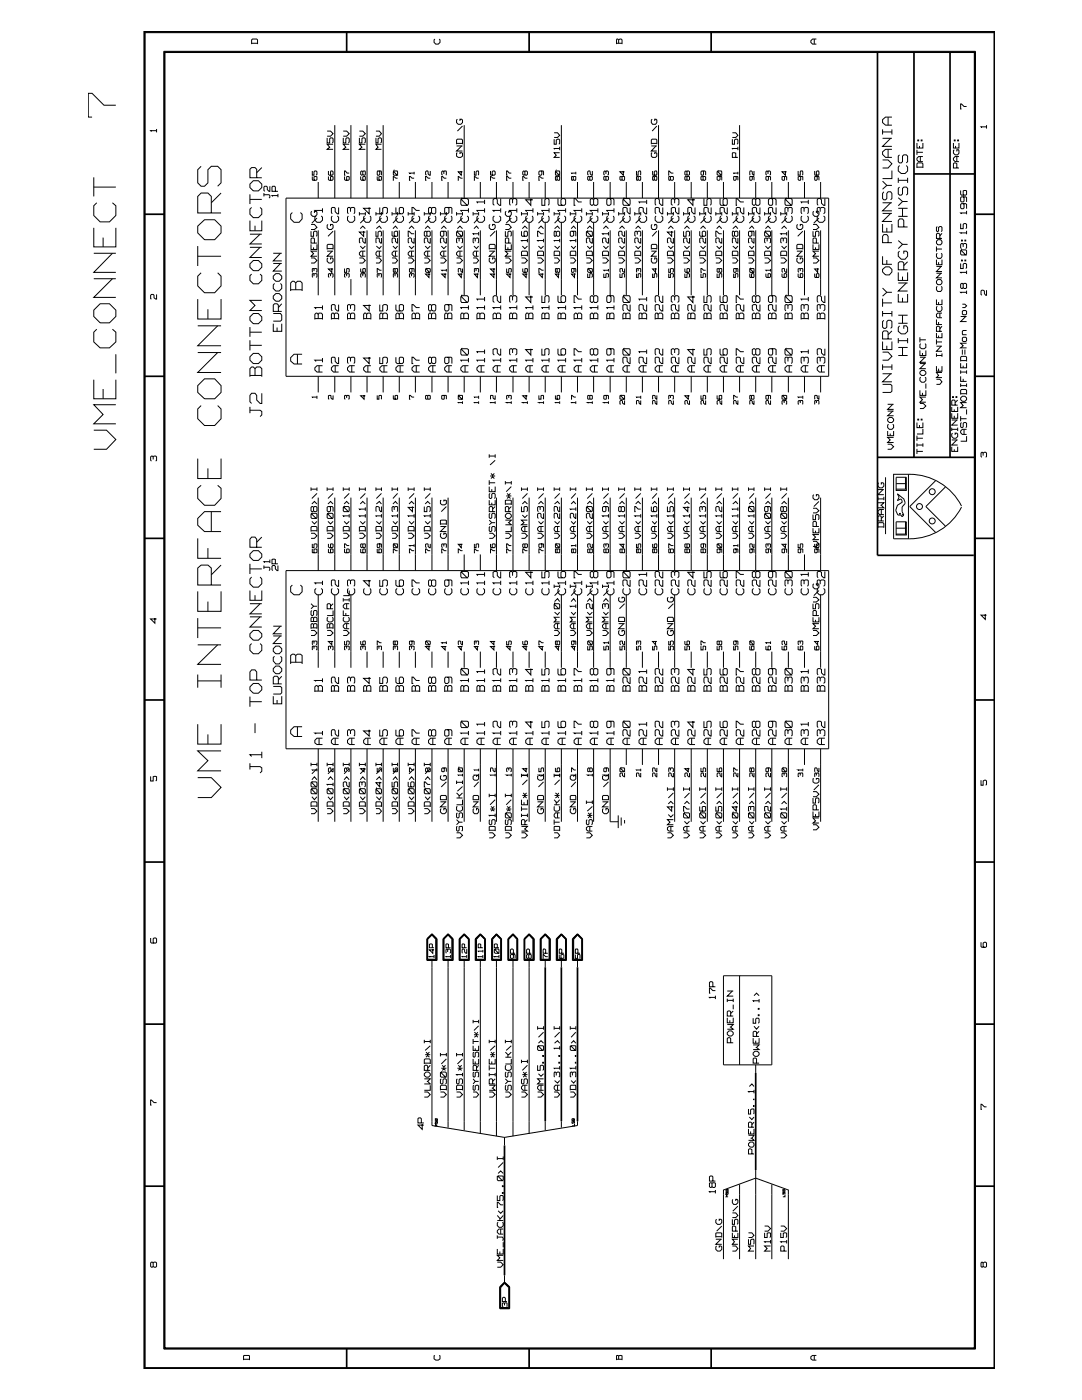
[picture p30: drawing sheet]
<svg xmlns="http://www.w3.org/2000/svg" width="216mm" height="279mm" viewBox="0 0 216 279" stroke-linecap="round" stroke-linejoin="round" font-family="sans-serif">
<g fill="none" stroke="#000" stroke-width=".2">
<path d="M29 6.5h169.4v266.5h-169.4zM32.7 10.2h161.9v259h-161.9zM50.2 8.8v-.8l.2-.2h.8l.2 .2v.8M50.2 8.6h1.2M86.8 7.8l-.2 .2v.5l.4 .3h.5l.3-.3v-.5l-.2-.2M123 8.6h1.1M123.4 8.6v-.6l.6-.2 .1 .2v.8M123.4 8l-.3-.2-.1 1M162.5 7.8v1M162.9 7.8h-.8l-.3 .3v.4l.3 .3h.8M18.7 35.4v3.8M18.7 37.3h4.4"/>
<path d="M23.1 21h-2.4l-2.3-2.4h-.8v4.8h.8M31.2 26.1h-1.1l.1 .1M31.2 25.7v.7M40.1 33.2l-.6 .7v2.6l.6 .7h.7l.7-.7v-2.6l.7-.7h1.2l.7 .7v2.6l-.7 .7M44.1 38.5l-1.9 2M49.9 36.7l.6-.6h1.1l.6 .6v.7l-.6 .7h-1.1l-.6-.7zM49.9 38.8v1.9M49.9 39.8h2.3M51.2 35.5v-1.7l-.3-.4h-.7l-.3 .4v1.7h2.3M52.2 33.4l-1 1.1M52.7 38.9h1l.1 .1v.4l-.1 .1M52.7 38.5v.7"/>
<path d="M53.8 37.2v1l-.5-.4v-.5l-.1-.1h-.4l-.1 .1v.7l.1 .2M54.9 38.2v-.9l-.1-.1h-.4l-.1 .1v.9h1.2M55.5 39h-1.2l.1 .2M55.5 38.7v.7M57.1 39.5h108.3v35.6h-108.3zM62.3 35.2l.1 .8h.7l.1-.2v-.5h-.5v.5l.1 .2M62.3 34.1v.9h.4v-.7l.1-.2 .4 .2v.5l-.1 .2M63.5 36.3v3.2M65.3 27.5v1h.5v-.8l.2-.2h.3l.2 .2v.7l-.2 .1M65.3 26.2h.7l.5 .5-.5 .5h-.7M65.5 35.2v.6l.2 .2h.6l.2-.2v-.5h-.5v.7M65.5 34.1v.7l.2 .2h.6l.2-.2v-.5l-.5-.2v.9"/>
<path d="M66.5 28.8h-1.2l.5 .6-.5 .4h1.2M66.8 25v14.5M68.5 27.5v1h.5v-.8l.2-.2h.3l.2 .2v.7l-.2 .1M68.5 26.2h.7l.5 .5-.5 .5h-.7M68.7 35.2v.6l.2 .2h.6l.2-.2v-.5h-.5l.1 .7M69.7 28.8h-1.2l.5 .6-.5 .4h1.2M69.7 34.5h-.4l-.4-.4h-.2v.9h.2M70 25v14.5M71.7 27.5v1h.5v-.8l.2-.2h.3l.2 .2v.7l-.2 .1M71.7 26.2h.7l.5 .5-.5 .5h-.7M72 35.2v.6l.1 .2h.7l.1-.7h-.5v.5l.2 .2M72.4 34.3l.4-.2v.9l-.4-.2z"/>
<path d="M72.4 34.3l-.2-.2-.2 .2v.5l.1 .2 .3-.2M72.9 28.8h-1.2l.5 .6-.5 .4h1.2M73.2 25v14.5M75 27.5v1h.4v-.8l.3-.2 .4 .2v.7l-.2 .1M75 26.2h.7l.4 .5-.4 .5h-.7M75.3 35.2l.1 .8h.6l.1-.7h-.5v.5l.2 .2M75.6 34.1l.2 .2v.5l-.4 .2v-.9h.6l.1 .9M76.1 28.8h-1.1l.4 .6-.4 .4h1.1M76.5 25v14.5M78.6 34.1v.2l.6 .7h-.6zM78.6 34.1h.6v.9M79.3 35.6h-.3l-.5-.4 .1 .8"/>
<path d="M79.7 36.3v3.2M82.6 35.6h-.4l-.5-.4v.8h.2M82.6 34.5h-.9l.2 .2M82.6 34.3v.5M82.9 36.3v3.2M85.9 35.6h-.5l-.5-.4v.8h.2M85.9 34.1v.9l-.5-.3-.1-.6-.4 .2v.5l.2 .2M86.2 36.3v3.2M88.6 34.7v-.4l-.3-.2-.2 .2v.5l.2 .2M88.6 34.3v-.2h.4v.9M89.1 35.6h-.5l-.5-.4v.8h.2M89.4 36.3v3.2"/>
<path d="M91.1 28.8v-.9l.2-.1h.8l.2 .1v.9M91.1 29.1h1.2M91.1 28.6h1.2M91.3 30.5l-.2 .1v.6l.3 .2h.5l.4-.2v-.6l-.5-.1v.2M91.3 23.8l-.2 .2v.5l.3 .3h.5l.4-.3v-.5l-.2-.2h-.3v.3M92 34.1v.9l-.6-.7h.9M92.1 39.6v.3l1.1 1.1h-1.1l-.2-.3v-.8zM92.1 39.6h1.1l.3 .3v.8l-.3 .3M92.1 29.1l-1 1h1.2M92.3 35.6h-.4l-.5-.4 .1 .8M92.3 25.1l-1 1.1M92.6 25v14.5"/>
<path d="M94.7 34.1v.9h.3v-.7l.2-.2h.2l.1 .2-.1 .7M95.5 35.6h-.3l-.5-.4v.8M95.8 36.3v3.2M96.7 39.9v.8M97.9 34.1l.1 .9h.6l.2-.2v-.5l-.2-.2-.4 .2v.5l.2 .2M98.8 35.6h-.4l-.5-.4 .1 .8M99.1 36.3v3.2M99.9 39.6v1.4h-.2l-.5-.4v-.7l-.1-.3h-.5l-.2 .3v.8l.2 .3M102 35.6h-.4l-.5-.4v.8h.2M102 34.5h-.4l-.3-.4h-.2v.9h.2M102.3 39.9l.1-.3h.5l.2 .3v.8l-.2 .3M102.4 36.3v3.2"/>
<path d="M104.7 34.3l-.1-.2-.3 .2v.5l.2 .2 .2-.2M104.8 34.1l.4 .2v.5l-.1 .2h-.3l-.1-.2zM105.2 35.6h-.4l-.5-.4v.8h.2M105.6 36.3v3.2M105.9 39.6v1.4l-1-1.1h1.4M107.9 34.1l.2 .2v.5l-.2 .2-.4-.2v-.5l.2-.2h.7l.1 .9M108.1 39.6v1.4h.6v-1.1l.3-.3h.4l.2 .3v.8l-.2 .3M108.5 35.6h-.4l-.6-.4v.8h.2M108.8 36.3v3.2M110.6 27.8v1h.4v-.9l.3-.1 .4 .1v.7l-.2 .2M110.6 26.5h.7l.4 .5-.4 .4h-.7M110.9 34.1v.2l.7 .7h-.7z"/>
<path d="M110.9 34.1h.7v.9M111.2 35.3h.5l-.1 .7-.4-.2zM111.2 35.3h-.4l.1 .7 .3-.2M111.3 39.6v1.1l.2 .3h1.1l.3-.3v-.8l-.3-.3h-.4l-.3 .3v.8l.3 .3M111.7 30.5h-1.1l.4 .5-.4 .4h1.1M111.7 29.6h-1.1l.1 .2M111.7 29.3v.7M112 25v14.5M114.4 35.3h.5l-.1 .7-.4-.2zM114.4 35.3h-.4l.1 .7 .3-.2M114.9 34.5h-.9l.1 .2M114.9 34.3v.5"/>
<path d="M115.2 36.3v3.2M117.7 35.3h.5v.5l-.2 .2h-.2l-.1-.2zM117.7 35.3h-.4v.5l.1 .2 .3-.2M118.2 34.1v.9l-.4-.3-.1-.6-.4 .2v.5l.1 .2M118.4 39.9l-.2-.3-.4 .3v.8l.2 .3 .4-.3M118.4 36.3v3.2M118.6 39.6h.4l.3 .3v.8l-.3 .3h-.4l-.2-.3v-.8zM120.9 35.3h.5v.5l-.2 .2h-.2l-.1-.2zM120.9 35.3h-.4v.5l.1 .2 .3-.2M120.9 34.7v-.4l-.3-.2-.1 .2v.5l.1 .2M120.9 34.3l.1-.2 .4 .2v.5l-.2 .2M121.7 39.6l.2 .3v.8l-.2 .3h-.5l-.1-.3v-.8l.1-.3h1.1l.2 .3v1.1"/>
<path d="M121.8 36.3v3.2M124.1 35.3h.5l-.1 .7h-.3zM124.1 35.3h-.4v.5l.2 .2 .2-.2M124.4 34.1v.9l-.7-.7h.9M124.5 39.6v.3l1.1 1.1h-1.1l-.2-.3v-.8zM124.5 39.6h1.1l.1 .3v.8l-.1 .3M125 36.3v3.2M127 34.1v.9h.3v-.7l.2-.2h.3v.2v.7M127.3 35.3h.5v.7l-.5-.2zM127.3 35.3h-.3l.1 .7 .2-.2M128.2 36.3v3.2M129 39.9v.8"/>
<path d="M130 28.8v-.9l.1-.1h.8l.2 .1v.9M130 29.1h1.1M130 28.6h1.1M130.1 30.5l-.1 .1v.6l.2 .2h.6l.3-.2v-.6l-.5-.1v.2M130.1 23.8l-.1 .2v.5l.2 .3h.6l.3-.3v-.5l-.2-.2h-.3v.3M130.2 34.1l.1 .9h.7v-.9l-.4 .2v.5l.1 .2M130.6 35.3h.5l-.1 .7-.4-.2zM130.6 35.3h-.4l.1 .7 .3-.2M130.9 29.1l-.9 1h1.1M131.1 25.1l-1 1.1M131.4 25v14.5M132.2 39.6v1.4h-.2l-.4-.4v-.7l-.3-.3h-.4l-.2 .3v.8l.2 .3"/>
<path d="M133.8 35.3h.6v.5l-.2 .2-.4-.2zM133.8 35.3h-.4l.1 .7 .3-.2M134.4 34.5h-.5l-.5-.4 .1 .9M134.6 39.9l.2-.3h.4l.3 .3v.8l-.3 .3M134.6 36.3v3.2M137.1 35.3h.5v.5l-.2 .2h-.2l-.1-.2zM137.1 35.3h-.4v.5l.1 .2 .3-.2M137.1 34.3l-.2-.2-.2 .2v.5l.1 .2 .3-.2M137.2 34.1l.4 .2v.5l-.2 .2h-.2l-.1-.2zM137.9 36.3v3.2M138.3 39.6v1.4l-1.1-1.1h1.5M140.3 35.3h.5v.5l-.2 .2h-.2l-.1-.2z"/>
<path d="M140.3 35.3h-.4v.5l.1 .2 .3-.2M140.3 34.1v.9l-.4-.2v-.5l.1-.2h.6l.2 .2v.7M140.5 39.6v1.4h.6v-1.1l.2-.3h.4l.2 .3v.8l-.2 .3M141.1 36.3v3.2M143.1 34.3l.2-.2v.2l.6 .7h-.6l-.2-.2zM143.3 34.1h.6v.9M143.5 35.2l.2 .1v.5l-.2 .2-.4-.2v-.5l.8-.1 .1 .8M143.7 39.6v1.1l.1 .3h1.1l.2-.3v-.8l-.2-.3h-.4l-.2 .3v.8l.2 .3M144.4 36.3v3.2M146.1 27.8v1h.5v-.9l.2-.1 .4 .1v.7l-.1 .2M146.1 26.5h.7l.4 .5-.4 .4h-.7M146.7 35.2l.2 .1v.5l-.4 .2v-.8l.7 .1v.7"/>
<path d="M146.8 31.4v-.8l-.6-.1-.1 .9h1.1M147.2 29.6h-1.1l.1 .2M147.2 34.5h-.8l.1 .2M147.2 29.3v.7M147.2 34.3v.5M147.6 25v14.5M149.9 35.2l.2 .1v.5l-.4 .2v-.8l.8 .1v.7M150.5 34.1v.9l-.4-.3v-.4l-.2-.2h-.2l-.1 .2 .1 .7M150.8 39.9l-.3-.3-.4 .3v.8l.3 .3 .4-.3M150.8 36.3v3.2M151 39.6h.4l.2 .3v.8l-.2 .3h-.4l-.2-.3v-.8zM153.2 35.2v.8l-.4-.2v-.5l.8-.1 .2 .1v.7"/>
<path d="M153.2 34.7v-.4l-.2-.2-.2 .2v.5l.2 .2M153.2 34.3l.1-.2 .5 .2v.5l-.2 .2M154 39.6l.2 .3v.8l-.2 .3h-.4l-.3-.3v-.8l.3-.3h1l.3 .3v1.1M154 36.3v3.2M156.5 35.2v.8l-.5-.2v-.5l.8-.1 .2 .1v.7M156.7 34.1v.9l-.7-.7h1M156.8 39.6v.3l1.1 1.1h-1.1l-.2-.3v-.8zM156.8 39.6h1.1l.2 .3v.8l-.2 .3M157.3 36.3v3.2M159.3 34.1v.9h.4l.1-.9h.3l.1 .2-.1 .7M159.7 35.2v.8l-.4-.2v-.5l.8-.1 .1 .8M160.5 36.3v3.2"/>
<path d="M161.3 39.9v.8M162.6 34.1v.9h.7v-.9l-.4 .2v.5l.2 .2M162.9 35.2l.2 .1v.5l-.5 .2v-.8l.8 .1v.7M163.7 36.3v3.2M164.6 39.6v1.4h-.3l-.4-.4v-.7l-.2-.3h-.5l-.1 .3v.8l.1 .3M176.1 31.9h1.1l.8 .8-.8 .8h-1.1M176.1 25.8v1M176.1 36.2l.9 .8M176.1 27.6h1.9M176.1 26.3h1.9M176.4 38.3l-.3 .3v1l.3 .3h.3l.3-.3v-1l.2-.3h.5l.3 .3v1l-.3 .3M177.2 23.4v1.6"/>
<path d="M177.2 29.8v1.6M177.7 27.6l-1.6 1.6h1.9M178 37h-1l-.9 .8M178 34v1.6h-1.9M178 29.8h-1.3l-.6 .5v.5l.6 .6h1.3M178 23.4h-1.3l-.6 .5v.6l.6 .5h1.3M178 25.8v1M179.2 35.5v1M179.2 39.5l.9 .7M179.2 36h1.9M179.5 37.3l-.3 .3v1.1l.3 .2h.3l.3-.2v-1.1l.2-.3h.5l.3 .3v1.1l-.3 .2M179.5 33l-.3 .4v.7l.6 .5h.8l.5-.5v-.7l-.3-.4"/>
<path d="M179.5 30.9l-.3 .3v1.1l.3 .2h.3l.3-.2v-1.1l.2-.3h.5l.3 .3v1.1l-.3 .2M181.1 35.5v1M183 33.5v-.8l.1-.2h.9l.1 .2v.8M183 28.5v1h1.1v-1M183 33.4h1.1M183 29.9v1M183 30.4h1.1M183.1 27.9h.2v.2h-.2zM183.5 29.1v.4M183.6 31.2v1.1M183.8 27.9h.2v.2h-.2zM184.1 31.2h-.8l-.3 .4v.3l.3 .4h.8"/>
<path d="M190.2 28.5v1h1.1v-1M190.4 27.9h.2v.2h-.2zM190.4 29.9l-.2 .2v.5l.4 .3h.5l.2-.3v-.7h-.4v.3M190.7 29.1v.4M190.9 33.5v-.8l-.5-.2-.2 .2v.8h1.1M190.9 31.2v1.1M191.1 27.9h.2v.2h-.2zM191.3 31.2h-.7l-.4 .4v.3l.4 .4h.7M191.7 38v.8l.2 .1h.8l.2-.1v-.7h-.7v.7l.2 .1M192.2 39.3l.2 .2v.6l-.2 .2h-.3l-.2-.2v-.6l.2-.2h.8l.2 .2v.8M192.9 21.3h-.5l-.5-.6h-.2v1.1h.2M196.8 25.3h-1.1l.2 .2"/>
<path d="M196.8 25v.7M18.7 45.5v3.8h4.4v-3.8M18.7 50.5h4.4M18.7 55.6h4.4M19.3 40.5l-.6 .6v1.9l1.3 1.3h1.8l1.3-1.3v-1.9l-.7-.6M20.6 47.4v1.9M22.4 55.6l-3.7 3.8h4.4M22.4 50.5l-3.7 3.9h4.4M31.2 58.8v.9l-.5-.3v-.5l-.1-.1h-.4l-.1 .1v.7l.1 .1M39.5 59.7v4h4.6v-4M39.5 45.1l1.3-1.2h2l1.3 1.2v1.4l-1.3 1.3h-2l-1.3-1.3zM39.5 49.1v4"/>
<path d="M39.5 51.1h4.6M40.1 54.4l-.6 .7v2l1.3 1.3h2l1.3-1.3v-2l-.7-.7M42.2 42.5v-3.3l-.7-.7h-1.4l-.6 .7v3.3h4.6M49.9 52.7l.6-.7h1.1l.6 .7v.6l-.6 .7h-1.1l-.6-.7zM49.9 44v2.1h2.3v-2.1M49.9 49.4h2.3M49.9 46.7h2.3M50.2 54.7l-.3 .3v1l.6 .6h1.1l.6-.6v-1l-.3-.3M50.2 41.4l-.3 .3v1.1l.6 .6h1.1l.6-.6v-1.1l-.3-.3M50.9 45v1.1M51.9 49.4l-2 2h2.3M51.9 46.7l-2 2h2.3"/>
<path d="M52.2 59.9h-2.3l1 1.1-1 1h2.3M54.5 55.1l.5-.5h.7l.5 .5v.5l-.5 .5h-.7l-.5-.5zM54.5 52.6h1.7M54.5 50.5h1.7M54.8 56.6l-.3 .3v.7l.5 .5h.7l.5-.5v-.7l-.2-.3M55 58.6h.7l.5 .5v.5l-.5 .5h-.7l-.5-.5v-.5zM56 52.6l-1.5 1.5h1.7M56 50.5l-1.5 1.6h1.7M58 57.8h2.3M58.3 42.4l-.3 .4v.9l.7 .7h1l.6-.7v-.9l-.4-.4M59 57.8v-1.3l.4-.4h.5l.4 .4v1.6M59 56.5l-.3-.4h-.4l-.3 .4v1.6"/>
<path d="M62.1 51.5h.6l.5 .5-.5 .5h-.6M62.1 48.8v1h1.1v-1M62.1 46.1v1.1h.5v-.9l.1-.2h.4l.1 .2v.7l-.1 .2M62.1 44.8h.6l.5 .6-.5 .4h-.6M62.2 42.2l-.1 .1v.5l.3 .4h.5l.3-.4v-.5l-.1-.1h-.4v.3M62.6 49.4v.4M62.7 55.1v-.4l-.3-.1v.8M62.7 54.7h.5v.5l-.1 .2M62.7 54.1v-.4l-.3-.1v.8M62.7 53.7h.5v.5l-.1 .2M62.7 48.5v-.8l-.1-.2h-.4l-.1 .2v.8h1.1M63.1 43.1l-.3 .2v.6l.4 .5h.7l.4-.5v-.6l-.2-.2"/>
<path d="M63.2 50.1h-1.1l.5 .5-.5 .5h1.1M63.2 43.5l-1 1M63.5 46v12.9M64.3 42h-1.5l.3 .2M64.3 41.6v.8M65.3 49.8v-.9l.1-.1h.9l.2 .1v.9M65.3 50.1h1.2M65.3 49.6h1.2M65.4 51.5l-.1 .1v.6l.3 .3h.5l.4-.3v-.6l-.2-.1h-.3v.3M65.4 44.8l-.1 .2v.5l.3 .3h.5l.4-.3v-.5l-.2-.2h-.3v.3M66 55.1v-.4h-.5v.5l.2 .2M66 54.7h.5v.5l-.2 .2"/>
<path d="M66.2 53.6v.8l-.7-.7h1M66.3 43.1l-.2 .2v.6l.4 .5h.6l.5-.5v-.6l-.3-.2M66.3 50.1l-1 1h1.2M66.5 46.1l-1.1 1.1M66.8 46v12.9M67.6 41.4v1.3h-.3l-.4-.5v-.6l-.2-.2h-.4l-.2 .2v.8l.2 .3M68.7 53.6v.8h.5l.1-.8 .4 .1v.5l-.2 .2M69.2 55.1v-.4h-.5v.5l.2 .2M69.2 54.7h.5v.5l-.2 .2M69.5 43.1l-.2 .2v.6l.5 .5h.6l.4-.5v-.6l-.2-.2M69.9 42.2v-.6l-.4-.2-.2 .2v.8l.2 .3M69.9 41.6l.3-.2h.4l.2 .2v.8l-.2 .3"/>
<path d="M70 55.7v3.2M71.7 51.5h.7l.5 .5-.5 .5h-.7M71.7 42.7h1.2M71.7 42.3v.7M71.9 49.1l.5 .5 .5-.5M71.9 45.6l.5-.5 .5 .5M72 53.6v.6l.1 .2h.7l.1-.7h-.5v.5l.2 .2M72.4 55.1v-.4h-.4v.5l.1 .2M72.4 54.7h.5l-.1 .7M72.4 50.1v1M72.6 46.1v1.1l-.9-.9h1.2M72.7 43.1l-.1 .2v.6l.4 .5h.7l.3-.5v-.6l-.2-.2"/>
<path d="M72.9 50.1h-.8l-.4 .4v.3l.4 .3h.8M72.9 47.5v1l-.5-.3v-.5l-.2-.2h-.3l-.2 .2v.6l.2 .2M72.9 43.5l-1 1M72.9 42.3v.7M73.2 46v12.9M73.7 41.4v1.3l-1.1-1.1h1.4M75 51.5h.7l.4 .5-.4 .5h-.7M75 46.1v1.1h.4v-.9l.3-.2 .4 .2v.7l-.2 .2M75 42.3v.7M75 42.7h1.1M75.1 49.1l.6 .5 .4-.5M75.1 45.6l.6-.5 .4 .5"/>
<path d="M75.6 55.1v-.4l-.2-.1v.8M75.6 54.7h.5l-.1 .7M75.7 50.1v1M75.8 41.4v1.3h.6v-1.1l.2-.2h.4l.3 .2v.8l-.3 .3M75.9 43.1l-.1 .2v.6l.4 .5h.7l.4-.5v-.6l-.3-.2M76.1 50.1h-.8l-.3 .4v.3l.3 .3h.8M76.1 47.5v1h-.2l-.2-.3v-.5l-.6-.2v1M76.1 53.9h-.3l-.5-.3 .1 .8M76.1 43.5l-1 1M76.1 42.3v.7M76.5 46v12.9M78.2 51.5h.7l.4 .5-.4 .5h-.7"/>
<path d="M78.2 46.1v.9l.2 .2h.8v-1.1l-.5 .2v.7l.2 .2M78.2 42.7h1.1M78.2 42.3v.7M78.4 49.1l.5 .5 .4-.5M78.4 45.6l.5-.5 .4 .5M78.8 55.1v-.4l-.2-.1v.8M78.8 54.7h.5l-.1 .7M78.8 53.7h.5l-.1 .7-.4-.2zM78.8 53.7h-.3l.1 .7 .2-.2M78.9 50.1v1M79 41.4v1l.2 .3h1.1l.2-.3v-.8l-.2-.2h-.5l-.1 .2v.8l.1 .3M79.2 43.1l-.2 .2v.6l.4 .5h.7l.4-.5v-.6l-.2-.2"/>
<path d="M79.3 50.1h-.7l-.4 .4v.3l.4 .3h.7M79.3 47.5v1l-.4-.3v-.5l-.2-.2-.5 .2v.6l.2 .2M79.3 43.5l-.9 1M79.3 42.3v.7M79.7 46v12.9M81.4 51.5h.7l.5 .5-.5 .5h-.7M81.4 42.7h1.2M81.4 42.3v.7M81.6 49.1l.5 .5 .5-.5M81.6 45.6l.5-.5 .5 .5M82.1 55.1v-.4h-.4v.5l.2 .2M82.1 54.7h.5v.5l-.1 .2"/>
<path d="M82.1 53.6v.8l-.4-.2v-.5l.8-.1 .1 .1v.7M82.1 50.1v1M82.5 43.1l-.3 .2v.6l.4 .5h.7l.4-.5v-.6l-.2-.2M82.6 50.1h-.8l-.4 .4v.3l.4 .3h.8M82.6 47.5v1l-.5-.3v-.5l-.1-.2h-.4l-.2 .2v.6l.2 .2M82.6 46.7h-.5l-.5-.6h-.2v1.1h.2M82.6 43.5l-1 1M82.6 42.3v.7M82.9 46v12.9M83.7 42h-.6l-.6-.6h-.3v1.3h.3M84.7 51.5h.6l.6 .5-.6 .5h-.6M84.7 42.7h1.2"/>
<path d="M84.7 42.3v.7M84.8 49.1l.5 .5 .6-.5M84.8 45.6l.5-.5 .6 .5M84.9 53.7l.2-.1 .6 .8h-.6l-.2-.2zM85.1 53.6l.8 .1v.5l-.2 .2M85.2 46.3l.1-.2h.4l.2 .2v.7l-.2 .2h-.4l-.1-.2zM85.2 46.3l-.2-.2-.3 .2v.7l.1 .2 .4-.2M85.3 50.1v1M85.6 54.6v.8l-.7-.7h1M85.7 43.1l-.2 .2v.6l.4 .5h.6l.5-.5v-.6l-.2-.2M85.9 50.1h-.9l-.3 .4v.3l.3 .3h.9M85.9 47.5v1l-.6-.3v-.5l-.1-.2h-.4l-.1 .2v.6l.1 .2"/>
<path d="M85.9 43.5l-1.1 1M85.9 42.3v.7M86.1 41.6l.3-.2h.4l.2 .2v.8l-.2 .3h-.4l-.3-.3zM86.1 41.6l-.2-.2-.4 .2v.8l.2 .3h.2l.2-.3M86.2 46v12.9M87.9 51.5h.7l.5 .5-.5 .5h-.7M87.9 42.7h1.2M87.9 42.3v.7M88.1 49.1l.5 .5 .5-.5M88.1 45.6l.5-.5 .5 .5M88.4 46.1l.2 .2v.7l-.2 .2h-.3l-.2-.2v-.7l.2-.2h.8l.2 .2v.9M88.6 50.1v1"/>
<path d="M88.8 54.6v.8l-.7-.7h1M88.9 43.1l-.2 .2v.6l.5 .5h.5l.5-.5v-.6l-.2-.2M89.1 50.1h-.9l-.3 .4v.3l.3 .3h.9M89.1 47.5v1l-.5-.3v-.5l-.2-.2h-.3l-.2 .2v.6l.2 .2M89.1 53.9h-1l.2 .2M89.1 43.5l-1 1M89.1 42.3v.7M89.1 53.7v.5M89.3 41.4l.3 .2v.8l-.3 .3h-.4l-.2-.3v-.8l.2-.2h1.1l.2 .2v1.1M89.4 46v12.9M91.1 51.5h.7l.5 .5-.5 .5h-.7M91.1 46.3l.2-.2v.2l.8 .9h-.8l-.2-.2z"/>
<path d="M91.1 42.7h1.2M91.1 42.3v.7M91.3 49.1l.5 .5 .5-.5M91.3 46.1h.8l.2 .2v.7l-.2 .2M91.3 45.6l.5-.5 .5 .5M91.6 48.2v-.5l-.3-.2-.2 .2v.6l.2 .2M91.6 47.7l.2-.2h.3l.2 .2v.6l-.2 .2M91.8 50.1v1M92 54.6v.8l-.6-.7h.9M92.1 43.1l-.2 .2v.6l.5 .5h.6l.5-.5v-.6l-.3-.2M92.1 59v.3l1.1 1.1h-1.1l-.2-.3v-.8zM92.1 59h1.1l.3 .3v.8l-.3 .3"/>
<path d="M92.3 50.1h-.9l-.3 .4v.3l.3 .3h.9M92.3 53.6v.8l-.4-.3v-.4l-.1-.1-.4 .1 .1 .7M92.3 43.5l-1 1M92.3 42.3v.7M92.6 46v12.9M93.5 42h-1.6l.2 .2M93.5 41.6v.8M94.4 51.5h.7l.4 .5-.4 .5h-.7M94.4 42.7h1.1M94.4 42.3v.7M94.6 49.1l.5 .5 .4-.5M94.6 45.6l.5-.5 .4 .5"/>
<path d="M94.8 48.2v-.5l-.2-.2-.2 .2v.6l.2 .2M94.8 47.7l.3-.2 .4 .2v.6l-.2 .2M95 54.1v-.4l-.3-.1v.8M95 53.7h.5l-.1 .7M95.1 50.1v1M95.2 54.6v.8l-.5-.7h.8M95.3 43.1l-.1 .2v.6l.4 .5h.7l.4-.5v-.6l-.3-.2M95.5 50.1h-.8l-.3 .4v.3l.3 .3h.8M95.5 46.7h-1.1l.2 .1M95.5 42.3v.7M95.5 46.3v.7M95.5 43.5l-.9 1"/>
<path d="M95.8 46v12.9M96.7 42h-1.5l.1 .2M96.7 40.3h-1.5l.1 .3M96.7 59.7h-1.5l.1 .2M96.7 41.6v.8M96.7 59.3v.8M97.6 49.8v-.9l.2-.1h.8l.2 .1v.9M97.6 50.1h1.2M97.6 49.6h1.2M97.8 51.5l-.2 .1v.6l.4 .3h.5l.3-.3v-.6l-.2-.1h-.3v.3M97.8 44.8l-.2 .2v.5l.4 .3h.5l.3-.3v-.5l-.2-.2h-.3v.3M98.6 54.6v.8l-.7-.7h.9"/>
<path d="M98.6 53.6v.8l-.7-.7h.9M98.6 43.1l-.2 .2v.6l.4 .5h.7l.4-.5v-.6l-.2-.2M98.6 50.1l-1 1h1.2M98.8 46.1l-1 1.1M99.1 46v12.9M99.9 42h-1.5l.2 .2M99.9 59v1.4h-.2l-.5-.5v-.6l-.1-.3h-.5l-.2 .3v.8l.2 .3M99.9 41.6v.8M100.8 51.5h.7l.5 .5-.5 .5h-.7M100.8 48.8v1h1.2v-1M100.8 46.1v1.1h.5v-.9l.2-.2h.4l.1 .2v.7l-.1 .2M100.8 44.8h.7l.5 .6-.5 .4h-.7"/>
<path d="M101 42.2l-.2 .1v.5l.4 .4h.5l.3-.4v-.5l-.1-.1h-.4v.3M101.1 53.6v.8h.4l.1-.8 .4 .1v.5l-.1 .2M101.3 49.4v.4M101.5 48.5v-.8l-.2-.2h-.3l-.2 .2v.8h1.2M101.8 54.6v.8l-.7-.7h.9M101.9 43.1l-.2 .2v.6l.4 .5h.6l.4-.5v-.6l-.2-.2M102 50.1h-1.2l.5 .5-.5 .5h1.2M102 43.5l-1 1M102.3 40.6v-.7l-.2-.3h-.2l-.2 .3v.8l.2 .3M102.3 59.9v-.6l-.2-.3h-.2l-.2 .3v.8l.2 .3M102.3 59.3l.1-.3h.5l.2 .3v.8l-.2 .3M102.4 46v12.9"/>
<path d="M103.1 42h-1.4l.2 .2M103.1 41.6v.8M104.1 51.5h.6l.5 .5-.5 .5h-.6M104.1 51.1v-.8l.1-.2h.9l.1 .2v.8M104.1 46.1v.9l.1 .2h.9l.1-.2v-.7l-.1-.2h-.4l-.1 .2v.7l.1 .2M104.1 42.7h1.1M104.1 51h1.1M104.1 42.3v.7M104.2 49.1l.5 .5 .5-.5M104.2 45.6l.5-.5 .5 .5M104.3 53.6v.6l.2 .2h.6l.1-.2v-.5h-.5l.1 .7M105 54.6v.8l-.7-.7h.9"/>
<path d="M105.1 43.1l-.2 .2v.6l.4 .5h.6l.4-.5v-.6l-.1-.2M105.2 48h-1.1l.1 .2M105.2 42.3v.7M105.2 47.7v.6M105.2 43.5l-1 1M105.6 44.4v14.5M105.9 59v1.4l-1-1.1h1.4M106.3 42h-1.4l.2 .2M106.3 41.6v.8M107.3 51.5h.6l.6 .5-.6 .5h-.6M107.3 51.1v-.8l.1-.2h.9l.2 .2v.8M107.3 42.7h1.2"/>
<path d="M107.3 51h1.2M107.3 42.3v.7M107.4 49.1l.5 .5 .6-.5M107.4 45.6l.5-.5 .6 .5M108.1 59v1.4h.6v-1.1l.3-.3h.4l.2 .3v.8l-.2 .3M108.2 54.6v.8l-.7-.7h1M108.3 43.1l-.2 .2v.6l.4 .5h.7l.4-.5v-.6l-.2-.2M108.5 48h-1.2l.1 .2M108.5 46.7h-.6l-.5-.6h-.1v1.1h.1M108.5 53.9h-.4l-.6-.3v.8h.2M108.5 42.3v.7M108.5 47.7v.6"/>
<path d="M108.5 43.5l-1.1 1M108.8 44.4v14.5M109.6 42h-1.5l.2 .2M109.6 41.6v.8M110.6 51.5h.7l.4 .5-.4 .5h-.7M110.6 51.1l.1-1h.8l.2 .2v.8M110.6 42.7h1.1M110.6 51h1.1M110.6 42.3v.7M110.7 49.1l.6 .5 .4-.5M110.7 45.6l.6-.5 .4 .5M111 46.3l.3-.2 .4 .2v.7l-.2 .2-.5-.2z"/>
<path d="M111 46.3l-.2-.2-.2 .2 .1 .9 .3-.2M111.2 53.7h.5l-.1 .7-.4-.2zM111.2 53.7h-.4l.1 .7 .3-.2M111.3 59v1.1l.2 .3h1.1l.3-.3v-.8l-.3-.3h-.4l-.3 .3v.8l.3 .3M111.4 54.6v.8l-.6-.7h.9M111.5 43.1l-.2 .2v.6l.5 .5h.6l.5-.5v-.6l-.3-.2M111.7 48h-1.1l.1 .2M111.7 42.3v.7M111.7 47.7v.6M111.7 43.5l-1 1M112 44.4v14.5M112.9 42h-1.6l.2 .2"/>
<path d="M112.9 41.6v.8M113.8 51.5h.7l.4 .5-.4 .5h-.7M113.8 51.1v-.8l.2-.2h.8l.1 1M113.8 42.7h1.1M113.8 51h1.1M113.8 42.3v.7M114 49.1l.5 .5 .4-.5M114 45.6l.5-.5 .4 .5M114.2 46.1l.3 .2v.7l-.3 .2-.4-.2v-.7l.2-.2h.8l.1 1.1M114.4 53.6l.2 .1v.5l-.5 .2v-.8h.7l.1 .8M114.6 54.6v.8l-.6-.7h.9M114.8 43.1l-.2 .2v.6l.4 .5h.7l.4-.5v-.6l-.3-.2"/>
<path d="M114.9 48h-1.1l.2 .2M114.9 42.3v.7M114.9 47.7v.6M114.9 43.5l-.9 1M115.2 44.4v14.5M116.1 42h-1.5l.2 .2M116.1 40.3h-.7l-.6-.7h-.2v1.4h.2M116.1 59.7h-.7l-.6-.7h-.2v1.4h.2M116.1 41.6v.8M117 51.5h.7l.5 .5-.5 .5h-.7M117 51.1v-.8l.2-.2h.8l.2 .2v.8M117 46.3l.2-.2v.2l.8 .9h-.8l-.2-.2z"/>
<path d="M117 42.7h1.2M117 51h1.2M117 42.3v.7M117.2 49.1l.5 .5 .5-.5M117.2 46.1h.8l.2 .2v.7l-.2 .2M117.2 45.6l.5-.5 .5 .5M117.3 54.6v.8h.4l.1-.8 .4 .1v.5l-.2 .2M117.3 53.7l.1-.1 .6 .8h-.6l-.1-.2zM117.4 53.6l.8 .1v.5l-.2 .2M118 43.1l-.2 .2v.6l.4 .5h.7l.4-.5v-.6l-.3-.2M118.2 47.5v1l-.5-.3v-.5l-.2-.2h-.3l-.2 .2v.6l.2 .2M118.2 43.5l-1 1"/>
<path d="M118.2 42.3v.7M118.4 59.3l-.2-.3-.4 .3v.8l.2 .3 .4-.3M118.4 44.4v14.5M118.6 59h.4l.3 .3v.8l-.3 .3h-.4l-.2-.3v-.8zM119.3 42h-1.5l.2 .2M119.3 41.6v.8M120.2 51.5h.7l.5 .5-.5 .5h-.7M120.2 51.1v-.8l.2-.2h.8l.2 .2v.8M120.2 42.7h1.2M120.2 51h1.2M120.2 42.3v.7M120.4 49.1l.5 .5 .5-.5"/>
<path d="M120.4 45.6l.5-.5 .5 .5M120.5 54.6v.8h.4l.1-.8 .4 .1v.5l-.2 .2M121.2 43.1l-.1 .2v.6l.4 .5h.6l.4-.5v-.6l-.2-.2M121.4 47.5v1l-.5-.3v-.5l-.2-.2h-.3l-.2 .2v.6l.2 .2M121.4 46.7h-1.2l.2 .1M121.4 53.9h-.9l.1 .2M121.4 42.3v.7M121.4 46.3v.7M121.4 53.7v.5M121.4 43.5l-1 1M121.7 59l.2 .3v.8l-.2 .3h-.5l-.1-.3v-.8l.1-.3h1.1l.2 .3v1.1M121.8 46v12.9"/>
<path d="M122.5 42h-1.4l.1 .2M122.5 41.6v.8M123.4 51.5h.7l.5 .5-.5 .5h-.7M123.4 51.1v-.8l.2-.2h.9l.1 .2v.8M123.4 42.7h1.2M123.4 51h1.2M123.4 42.3v.7M123.6 49.1l.5 .5 .5-.5M123.6 45.6l.5-.5 .5 .5M123.7 54.6v.8h.4l.1-.8 .4 .1-.1 .7M124.5 43.1l-.2 .2v.6l.4 .5h.6l.4-.5v-.6l-.1-.2M124.5 59v.3l1.1 1.1h-1.1l-.2-.3v-.8z"/>
<path d="M124.5 59h1.1l.1 .3v.8l-.1 .3M124.6 47.5v1l-.5-.3v-.5l-.1-.2h-.4l-.2 .2v.6l.2 .2M124.6 46.1v1.1l-.5-.4v-.5l-.1-.2h-.4l-.2 .2v.7l.2 .2M124.6 53.6v.8l-.4-.3-.1-.5-.4 .1v.5l.2 .2M124.6 42.3v.7M124.6 43.5l-1 1M125 46v12.9M125.7 41.4v1.3l-.6-.5v-.6l-.2-.2h-.4l-.2 .2v.8l.2 .3M126.7 51.5h.6l.5 .5-.5 .5h-.6M126.7 51.1v-.8l.1-.2h.9l.1 .2v.8M126.7 42.7h1.1M126.7 51h1.1"/>
<path d="M126.7 42.3v.7M126.8 49.1l.5 .5 .5-.5M126.8 45.6l.5-.5 .5 .5M127 54.6v.8h.3v-.7h.5v.7M127.2 46.8v-.5l-.4-.2-.1 .2v.7l.1 .2M127.2 46.3l.1-.2h.4l.1 .2v.7l-.1 .2M127.3 54.1v-.4l-.2-.1v.8M127.3 53.7h.5v.7M127.7 43.1l-.2 .2v.6l.4 .5h.7l.4-.5v-.6l-.2-.2M127.8 47.5v1l-.5-.3v-.5l-.1-.2h-.4l-.1 .2v.6l.1 .2M127.8 43.5l-1 1M127.8 42.3v.7"/>
<path d="M128.2 46v12.9M129 41.4v1.3h-.2l-.4-.5v-.6l-.3-.2h-.4l-.2 .2v.8l.2 .3M129 40.3h-1.5l.2 .3M129 59.7h-1.5l.2 .2M129 59.3v.8M130 49.8v-.9l.1-.1h.8l.2 .1v.9M130 50.1h1.1M130 49.6h1.1M130.1 51.5l-.1 .1v.6l.2 .3h.6l.3-.3v-.6l-.2-.1h-.3v.3M130.1 44.8l-.1 .2v.5l.2 .3h.6l.3-.3v-.5l-.2-.2h-.3v.3M130.2 54.6v.8h.4v-.7h.5l-.1 .7M130.8 53.6v.8l-.6-.7h.9"/>
<path d="M130.9 43.1l-.2 .2v.6l.4 .5h.7l.4-.5v-.6l-.2-.2M130.9 50.1l-.9 1h1.1M131.1 46.1l-1 1.1M131.4 46v12.9M132.2 41.4v1.3h-.2l-.4-.5v-.6l-.3-.2h-.4l-.2 .2v.8l.2 .3M132.2 59v1.4h-.2l-.4-.5v-.6l-.3-.3h-.4l-.2 .3v.8l.2 .3M133.2 51.5h.7l.5 .5-.5 .5h-.7M133.2 51.1v-.8l.1-.2h.9l.2 .2v.8M133.2 42.7h1.2M133.2 51h1.2M133.2 42.3v.7M133.3 49.1l.6 .5 .5-.5"/>
<path d="M133.3 45.6l.6-.5 .5 .5M133.4 54.6v.8h.4v-.7h.6v.5l-.2 .2M133.4 53.6v.8h.4v-.7h.6v.5l-.2 .2M134 46.1v1.1l-.8-.9h1.2M134.2 43.1l-.3 .2v.6l.5 .5h.6l.5-.5v-.6l-.3-.2M134.4 47.5v1l-.5-.3v-.5l-.2-.2h-.4l-.1 .2v.6l.1 .2M134.4 43.5l-1.1 1M134.4 42.3v.7M134.6 40.6v-.7l-.4-.3-.3 .3v.8l.3 .3M134.6 59.9v-.6l-.4-.3-.3 .3v.8l.3 .3M134.6 59.3l.2-.3h.4l.3 .3v.8l-.3 .3M134.6 46v12.9"/>
<path d="M135.5 41.4v1.3h-.3l-.4-.5v-.6l-.2-.2h-.4l-.3 .2v.8l.3 .3M136.4 51.5h.7l.5 .5-.5 .5h-.7M136.4 51.1v-.8l.2-.2h.8l.2 .2v.8M136.4 46.1v1.1h.5v-.9l.2-.2h.3l.2 .2v.7l-.2 .2M136.4 42.7h1.2M136.4 51h1.2M136.4 42.3v.7M136.6 49.1l.5 .5 .5-.5M136.6 45.6l.5-.5 .5 .5M136.7 54.6v.8h.4l.1-.8 .4 .1v.5l-.2 .2M136.7 53.6v.6l.1 .2h.6l.2-.2v-.5h-.5l.1 .7M137.4 43.1l-.2 .2v.6l.5 .5h.6l.4-.5v-.6l-.3-.2"/>
<path d="M137.6 47.5v1l-.5-.3v-.5l-.2-.2h-.3l-.2 .2v.6l.2 .2M137.6 43.5l-1 1M137.6 42.3v.7M137.9 46v12.9M138.3 59v1.4l-1.1-1.1h1.5M138.7 41.4v1.3h-.3l-.4-.5v-.6l-.2-.2h-.4l-.2 .2v.8l.2 .3M139.6 51.5h.7l.5 .5-.5 .5h-.7M139.6 51.1v-.8l.2-.2h.8l.2 .2v.8M139.6 46.1v.9l.2 .2h.8l.2-.2v-.7l-.2-.2h-.3l-.2 .2v.7l.2 .2M139.6 42.7h1.2M139.6 51h1.2M139.6 42.3v.7"/>
<path d="M139.8 49.1l.5 .5 .5-.5M139.8 45.6l.5-.5 .5 .5M139.9 54.6v.8h.4l.1-.8 .4 .1v.5l-.2 .2M140.5 59v1.4h.6v-1.1l.2-.3h.4l.2 .3v.8l-.2 .3M140.6 43.1l-.1 .2v.6l.4 .5h.6l.4-.5v-.6l-.2-.2M140.8 47.5v1l-.5-.3v-.5l-.2-.2h-.3l-.2 .2v.6l.2 .2M140.8 53.9h-.4l-.5-.3v.8h.1M140.8 43.5l-1 1M140.8 42.3v.7M141.1 46v12.9M141.9 41.4v1.3l-.6-.5v-.6l-.2-.2h-.5l-.1 .2v.8l.1 .3M142.8 51.5h.7l.5 .5-.5 .5h-.7"/>
<path d="M142.8 51.1v-.8l.2-.2h.8l.2 .2v.8M142.8 42.7h1.2M142.8 51h1.2M142.8 42.3v.7M143 49.1l.5 .5 .5-.5M143 45.6l.5-.5 .5 .5M143.1 54.6v.8h.4v-.7l.2-.1 .3 .1-.1 .7M143.5 53.7h.5l-.1 .7-.4-.2zM143.5 53.7h-.4v.5l.2 .2 .2-.2M143.7 59v1.1l.1 .3h1.1l.2-.3v-.8l-.2-.3h-.4l-.2 .3v.8l.2 .3M143.8 43.1l-.1 .2v.6l.4 .5h.7l.3-.5v-.6l-.2-.2M144 47.5v1l-.5-.3v-.5l-.2-.2h-.3l-.2 .2v.6l.2 .2"/>
<path d="M144 46.7h-.5l-.5-.6h-.2v1.1h.2M144 43.5l-1 1M144 42.3v.7M144.4 46v12.9M145.1 41.4v1.3l-.6-.5v-.6l-.2-.2h-.5l-.1 .2v.8l.1 .3M146.1 51.5h.7l.4 .5-.4 .5h-.7M146.1 51.1l.1-1h.9l.1 .2v.8M146.1 42.7h1.1M146.1 51h1.1M146.1 42.3v.7M146.2 49.1l.6 .5 .4-.5M146.2 45.6l.6-.5 .4 .5"/>
<path d="M146.4 54.6v.8h.3v-.7h.5v.7M146.6 46.3l.2-.2 .4 .2v.7l-.1 .2-.5-.2zM146.6 46.3l-.2-.2-.3 .2 .1 .9 .4-.2M146.7 53.6l.2 .1v.5l-.4 .2v-.8h.7v.8M147.1 43.1l-.2 .2v.6l.4 .5h.7l.4-.5v-.6l-.2-.2M147.2 47.5v1h-.1l-.3-.3v-.5l-.2-.2h-.4l-.1 .2 .1 .8M147.2 43.5l-1 1M147.2 42.3v.7M147.6 46v12.9M148.4 41.4v1.3h-.2l-.5-.5v-.6l-.2-.2h-.4l-.2 .2v.8l.2 .3M148.4 40.3h-.7l-.6-.7h-.2v1.4h.2M148.4 59.7h-.7l-.6-.7h-.2v1.4h.2"/>
<path d="M149.4 51.5h.6l.5 .5-.5 .5h-.6M149.4 51.1v-.8l.1-.2h.9l.1 1M149.4 42.7h1.1M149.4 51h1.1M149.4 42.3v.7M149.5 49.1l.5 .5 .5-.5M149.5 45.6l.5-.5 .5 .5M149.6 54.6l.1 .8h.7l.1-.7h-.6v.5l.2 .2M149.7 53.6l.7 .8h-.7zM149.7 53.6l.8 .1-.1 .7M149.8 46.1l.2 .2v.7l-.2 .2-.4-.2v-.7l.1-.2h.9l.1 1.1M150.4 43.1l-.3 .2v.6l.4 .5h.7l.4-.5v-.6l-.2-.2"/>
<path d="M150.5 47.5v1l-.5-.3v-.5l-.2-.2-.4 .2v.6l.1 .2M150.5 43.5l-1 1M150.5 42.3v.7M150.8 59.3l-.3-.3-.4 .3v.8l.3 .3 .4-.3M150.8 46v12.9M151 59h.4l.2 .3v.8l-.2 .3h-.4l-.2-.3v-.8zM151.6 41.4v1.3h-.2l-.4-.5v-.6l-.2-.2h-.4l-.3 .2v.8l.3 .3M152.6 51.5h.6l.6 .5-.6 .5h-.6M152.6 51.1v-.8l.1-.2h.9l.2 .2v.8M152.6 46.3l.1-.2v.2l.9 .9h-.9l-.1-.2zM152.6 42.7h1.2M152.6 51h1.2"/>
<path d="M152.6 42.3v.7M152.7 49.1l.5 .5 .6-.5M152.7 46.1h.9l.2 .2v.7l-.2 .2M152.7 45.6l.5-.5 .6 .5M152.8 54.6v.6l.2 .2h.6l.2-.2v-.5h-.6l.1 .7M153.1 48.2v-.5l-.4-.2-.1 .2v.6l.1 .2M153.1 47.7l.1-.2h.4l.2 .2v.6l-.2 .2M153.6 43.1l-.3 .2v.6l.5 .5h.6l.5-.5v-.6l-.3-.2M153.8 53.9h-1l.2 .2M153.8 43.5l-1.1 1M153.8 42.3v.7M153.8 53.7v.5"/>
<path d="M154 59l.2 .3v.8l-.2 .3h-.4l-.3-.3v-.8l.3-.3h1l.3 .3v1.1M154 46v12.9M154.9 41.4v1.3h-.3l-.4-.5v-.6l-.2-.2h-.4l-.3 .2v.8l.3 .3M155.8 51.5h.7l.5 .5-.5 .5h-.7M155.8 51.1v-.8l.2-.2h.8l.2 .2v.8M155.8 42.7h1.2M155.8 51h1.2M155.8 42.3v.7M156 49.1l.5 .5 .5-.5M156 45.6l.5-.5 .5 .5M156 54.6v.6l.2 .2h.6l.2-.2v-.5h-.5v.7M156.3 48.2v-.5l-.3-.2-.2 .2v.6l.2 .2"/>
<path d="M156.3 47.7l.2-.2h.3l.2 .2v.6l-.2 .2M156.8 43.1l-.2 .2v.6l.5 .5h.5l.5-.5v-.6l-.2-.2M156.8 59v.3l1.1 1.1h-1.1l-.2-.3v-.8zM156.8 59h1.1l.2 .3v.8l-.2 .3M157 46.7h-1.2l.2 .1M157 53.6v.8l-.5-.3v-.5l-.5 .1v.5l.2 .2M157 42.3v.7M157 46.3v.7M157 43.5l-1 1M157.2 42.2v-.6l-.4-.2-.2 .2v.8l.2 .3M157.2 41.6l.3-.2h.4l.2 .2v.8l-.2 .3M157.3 46v12.9"/>
<path d="M159 49.8v-.9l.2-.1h.8l.2 .1v.9M159 50.1h1.2M159 49.6h1.2M159.2 51.5l-.2 .1v.6l.3 .3h.6l.3-.3v-.6l-.2-.1h-.3v.3M159.2 44.8l-.2 .2v.5l.3 .3h.6l.3-.3v-.5l-.2-.2h-.3v.3M159.3 54.6v.6l.1 .2h.7l.1-.7h-.5l.1 .7M159.7 54.1v-.4h-.4v.5l.1 .2M159.7 53.7h.5l-.1 .7M160 43.1l-.1 .2v.6l.4 .5h.6l.4-.5v-.6l-.2-.2M160 50.1l-1 1h1.2M160.2 46.1l-1 1.1M160.4 42.2v-.6l-.4-.2-.1 .2v.8l.1 .3"/>
<path d="M160.4 41.6l.3-.2h.4l.2 .2v.8l-.2 .3M160.5 46v12.9M161.3 40.3h-1.4l.1 .3M161.3 59.7h-1.4l.1 .2M161.3 59.3v.8M162.2 51.5h.7l.5 .5-.5 .5h-.7M162.2 48.8v1h1.2v-1M162.2 46.1v1.1h.5v-.9l.2-.2h.3l.2 .2v.7l-.2 .2M162.2 44.8h.7l.5 .6-.5 .4h-.7M162.4 42.2l-.2 .1v.5l.4 .4h.5l.3-.4v-.5l-.2-.1h-.3v.3M162.6 54.6v.8h.7l.1-.7h-.5v.5l.2 .2M162.7 49.4v.4"/>
<path d="M162.9 48.5v-.8l-.2-.2h-.3l-.2 .2v.8h1.2M163.2 53.6v.8l-.6-.7h.8M163.2 43.1l-.1 .2v.6l.4 .5h.7l.4-.5v-.6l-.3-.2M163.4 50.1h-1.2l.5 .5-.5 .5h1.2M163.4 43.5l-1 1M163.7 42.2v-.6l-.5-.2-.1 .2v.8l.1 .3M163.7 41.6l.2-.2h.4l.3 .2v.8l-.3 .3M163.7 46v12.9M164.6 59v1.4h-.3l-.4-.5v-.6l-.2-.3h-.5l-.1 .3v.8l.1 .3M176.1 53.8l.6-.5h.8l.5 .5v.5l-.5 .6h-.8l-.6-.6zM176.1 51.1v1.6h1.9M176.1 44.7v1.6h1.9v-1.6"/>
<path d="M176.1 59.6v1.6M176.1 57.5l.9 .8M176.1 42.6h1.9M176.1 40.5h1.9M177 45.5v.8M177 51.9v.8M177.2 48.4v-1.2l-.2-.4h-.6l-.3 .4v1.2h1.9M177.7 42.6l-1.6 1.6h1.9M177.7 40.5l-1.6 1.6h1.9M178 58.3h-1l-.9 .8M179.2 58.7v1.6h1.9v-1.6M179.2 54.4v1.6h1.9v-1.6"/>
<path d="M179.2 56.5h1.9M179.2 48l.9 .8M179.2 43.2h1.9M179.2 41.6h1.9M179.5 50.1l-.3 .3v.7l.6 .6h.8l.5-.6v-.7l-.3-.3h-.5v.5M180.1 41.6v1.6M180.1 55.2v.8M180.1 59.4v.9M180.3 53.8v-1.3l-.2-.3h-.6l-.3 .3v1.3h1.9M180.3 45.3v-1.3l-.2-.3h-.6l-.3 .3v1.3h1.9M180.8 56.5l-1.6 1.6h1.9M181.1 48.8h-1l-.9 .8"/>
<path d="M181.1 40.2h-1l-.9 .9M181.1 52.2l-.8 .8M186.9 59.8v1h1.1v-1M186.9 51.8v1h1.1v-1M186.9 49.2v1M186.9 54.5h1.1M186.9 53.2h1.1M186.9 49.7h1.1M187 57.1l-.1 .2v.5l.2 .4h.6l.3-.4v-.5l-.2-.2M187 50.5l-.1 .2v.5l.2 .4h.6l.3-.4v-.5l-.2-.2M187 45.2l-.1 .2v.7l.1 .1 .3-.1v-.7l.2-.2 .5 .2v.7l-.2 .1M187.1 55.8h.6l.3 .3v.4l-.3 .3h-.6l-.2-.3v-.4z"/>
<path d="M187.1 47.8h.6l.3 .4v.3l-.3 .4h-.6l-.2-.4v-.3zM187.3 52.3v.5M187.5 47.6v-.9l-.5-.1-.1 .1v.9h1.1M187.8 54.5l-.9 1h1.1M187.8 53.2l-.9 1h1.1M188 46.6l-.5 .5M191.7 52.6v1h.5v-.9l.2-.1h.3l.2 .1v.7l-.2 .2M191.7 50l.2-.1v.1l.8 .9h-.8l-.2-.2zM191.7 44.6v1h.5v-.8l.2-.2h.3l.2 .2v.7l-.2 .1M191.9 51.9h.1v.2h-.1zM191.9 47.9h.1v.2h-.1zM191.9 49.9h.8l.2 .1v.7l-.2 .2"/>
<path d="M192.2 56.7l.2-.1h.3l.2 .1v.7l-.2 .2h-.3l-.2-.2zM192.2 56.7l-.2-.1-.3 .1v.7l.2 .2 .3-.2M192.2 49.3v-.5l-.3-.2-.2 .2v.6l.2 .2M192.2 48.8l.2-.2h.3l.2 .2v.6l-.2 .2M192.2 40.6l.2 .2v.7l-.2 .2h-.3l-.2-.2v-.7l.2-.2h.8l.2 .2v.9M192.5 51.9h.2v.2h-.2zM192.5 47.9h.2v.2h-.2zM192.9 58.3h-1.2l.2 .2M192.9 54.4h-1.2l.2 .1M192.9 46.5h-1.2l.2 .1M192.9 42.5h-1.2l.2 .2M192.9 42.1v.7"/>
<path d="M192.9 46.1v.6M192.9 54v.7M192.9 58v.7M196.8 57.9v1h-.1l-.3-.3v-.5l-.2-.2-.5 .2v.7l.2 .1M18.7 75.8v3.8h4.4v-3.8M18.7 61.9l1.3-1.3h1.8l1.3 1.3v1.3l-1.3 1.2h-1.8l-1.3-1.2zM19.3 65.7l-.6 .6v1.9l1.3 1.2h1.8l1.3-1.2v-1.9l-.7-.6M20.6 77.6v2M23.1 70.7v3.8M39.5 70.4h4.6M39.5 65h4.6M40.8 75.6h2l1.3 1.4v1.3l-1.3 1.3h-2l-1.3-1.3v-1.3z"/>
<path d="M41.5 61.7v2M43.4 70.4l-3.9 3.9h4.6M43.4 65l-3.9 4h4.6M49.9 71.2l.6-.7h1.1l.6 .7v.7l-.6 .7h-1.1l-.6-.7zM49.9 63.2l.6-.6h1.1l.6 .6v.7l-.6 .7h-1.1l-.6-.7zM49.9 65.3v1.9M49.9 67.9v2M49.9 74.9h2.3M49.9 68.9h2.3M49.9 66.3h2.3M50.9 74.9v-1.3l.3-.4h.7l.3 .4v1.6M50.9 73.6l-.4-.4h-.3l-.3 .4v1.6"/>
<path d="M52.2 78.5v2h-.3l-.7-.7v-.9l-.3-.4h-.7l-.3 .4v1.3l.3 .3M54.5 64.6v1.5h1.7v-1.5M54.5 62.6h1.5l.2 .3v.9l-.2 .3h-1.5M55.3 65.4v.7M55.5 62.1v-1.2l-.2-.3h-.5l-.3 .3v1.2h1.7M56.2 60.6l-.7 .8M59.4 70.7v1.9M60.3 70.7h-1.6l-.7 .7v.7l.7 .5h1.6M62.8 63.6h1.5M63.2 79.2h-.9l.1 .2M63.2 79v.6M63.5 63.6v-.9l.2-.2h.4l.2 .2v1.1"/>
<path d="M63.5 62.7l-.3-.2-.4 .2v1.1M63.5 75.1v3.2M63.7 73v1.3M64.3 73h-1.1l-.4 .4v.4l.4 .5h1.1M64.3 71.9h-1.5l.3 .2M64.3 61.4h-1.5l.3 .2M64.3 61v.8M64.3 71.5v.8M66.1 63.6h1.5M66.5 78.9v.8l-.5-.3v-.5l-.5 .1v.6l.2 .1M66.7 63.6v-.9l.2-.2h.4l.3 .2v1.1M66.7 62.7l-.2-.2h-.2l-.2 .2v1.1"/>
<path d="M66.8 75.1v3.2M66.9 73v1.3M67.6 73h-1.1l-.4 .4v.4l.4 .5h1.1M67.6 71.3v1.3h-.3l-.4-.5v-.6l-.2-.2h-.4l-.2 .2v.8l.2 .3M67.6 60.8v1.3h-.3l-.4-.5v-.6l-.2-.2h-.4l-.2 .2v.8l.2 .3M69.2 79.4v-.4h-.5v.6l.2 .1M69.2 79h.5v.6l-.2 .1M69.3 63.6h1.5M69.9 72.1v-.6l-.4-.2-.2 .2v.8l.2 .3M69.9 71.5l.3-.2h.4l.2 .2v.8l-.2 .3M69.9 63.6v-.9l.3-.2h.4l.2 .2v1.1M69.9 62.7l-.1-.2h-.3l-.2 .2v1.1"/>
<path d="M69.9 61.6v-.6l-.4-.2-.2 .2v.8l.2 .3M69.9 61l.3-.2h.4l.2 .2v.8l-.2 .3M70 75.1v3.2M70.2 73v1.3M70.8 73h-1l-.5 .4v.4l.5 .5h1M72.6 63.6h1.4M72.6 78.9v.8l-.6-.7h.9M73.2 63.6v-.9l.2-.2h.4l.2 .2v1.1M73.2 62.7l-.2-.2h-.3l-.1 .2v1.1M73.2 75.1v3.2M73.4 73v1.3M73.7 71.3v1.3l-1.1-1.1h1.4"/>
<path d="M73.7 60.8v1.3l-1.1-1.1h1.4M74 73h-1l-.4 .4v.4l.4 .5h1M75.3 78.9v.8h.3v-.7l.2-.1 .3 .1-.1 .7M75.8 71.3v1.3h.6v-1.1l.2-.2h.4l.3 .2v.8l-.3 .3M75.8 60.8v1.3h.6v-1.1l.2-.2h.4l.3 .2v.8l-.3 .3M75.8 63.6h1.5M76.4 63.6v-.9l.2-.2h.4l.3 .2v1.1M76.4 62.7l-.2-.2h-.3l-.1 .2v1.1M76.5 75.1v3.2M76.6 73v1.3M77.3 73h-1.1l-.4 .4v.4l.4 .5h1.1M78.5 78.9l.1 .8h.6l.1-.7h-.5v.6l.2 .1"/>
<path d="M79 71.3v1l.2 .3h1.1l.2-.3v-.8l-.2-.2h-.5l-.1 .2v.8l.1 .3M79 60.8v1l.2 .3h1.1l.2-.3v-.8l-.2-.2h-.5l-.1 .2v.8l.1 .3M79 63.6h1.5M79.7 63.6v-.9l.1-.2h.5l.2 .2v1.1M79.7 62.7l-.3-.2-.4 .2v1.1M79.7 75.1v3.2M79.8 73v1.3M80.5 73h-1.1l-.4 .4v.4l.4 .5h1.1M82.2 63.6h1.5M82.6 79.2h-.4l-.5-.3v.8h.2M82.9 63.6v-.9l.2-.2h.4l.2 .2v1.1M82.9 62.7l-.3-.2-.4 .2v1.1"/>
<path d="M82.9 75.1v3.2M83.1 73v1.3M83.7 73h-1.1l-.4 .4v.4l.4 .5h1.1M83.7 71.9h-.6l-.6-.6h-.3v1.3h.3M83.7 61.4h-.6l-.6-.6h-.3v1.3h.3M85.3 79h-.4v.6h.4M85.4 78.9l.5 .1v.6l-.2 .1-.4-.1zM85.5 63.6h1.5M86.1 71.5l.3-.2h.4l.2 .2v.8l-.2 .3h-.4l-.3-.3zM86.1 71.5l-.2-.2-.4 .2v.8l.2 .3h.2l.2-.3M86.1 63.6v-.9l.3-.2h.4l.2 .2v1.1M86.1 62.7l-.2-.2h-.2l-.2 .2v1.1"/>
<path d="M86.1 61l.3-.2h.4l.2 .2v.8l-.2 .3h-.4l-.3-.3zM86.1 61l-.2-.2-.4 .2v.8l.2 .3h.2l.2-.3M86.2 75.1v3.2M86.4 73v1.3M87 73h-1.1l-.4 .4v.4l.4 .5h1.1M88.6 78.9v.7h-.5v-.6l.9-.1 .1 .8M88.7 63.6h1.5M89.3 71.3l.3 .2v.8l-.3 .3h-.4l-.2-.3v-.8l.2-.2h1.1l.2 .2v1.1M89.3 63.6v-.9l.3-.2h.4l.2 .2v1.1M89.3 62.7l-.1-.2h-.3l-.2 .2v1.1M89.3 60.8l.3 .2v.8l-.3 .3h-.4l-.2-.3v-.8l.2-.2h1.1l.2 .2v1.1M89.4 75.1v3.2"/>
<path d="M89.6 73v1.3M90.2 73h-1l-.5 .4v.4l.5 .5h1M91.5 78.9l.7 .8-.8-.1zM91.5 78.9l.8 .1-.1 .7M91.9 63.6h1.6M92.1 69.6v.2l1.1 1.1h-1.1l-.2-.3v-.8zM92.1 69.6h1.1l.3 .2v.8l-.3 .3M92.5 63.6v-.9l.3-.2h.4l.3 .2v1.1M92.5 62.7l-.1-.2h-.3l-.2 .2v1.1M92.6 75.1v3.2M92.8 73v1.3M93.5 73h-1.1l-.5 .4v.4l.5 .5h1.1"/>
<path d="M93.5 71.9h-1.6l.2 .2M93.5 61.4h-1.6l.2 .2M93.5 61v.8M93.5 71.5v.8M95.2 63.6h1.5M95.5 79.2h-.8v.2M95.5 79v.6M95.8 63.6v-.9l.2-.2h.4l.3 .2v1.1M95.8 62.7l-.2-.2h-.3l-.1 .2v1.1M95.8 75.1v3.2M96 73v1.3M96.7 73h-1.1l-.4 .4v.4l.4 .5h1.1"/>
<path d="M96.7 71.9h-1.5l.1 .2M96.7 70.2h-1.5l.1 .2M96.7 61.4h-1.5l.1 .2M96.7 61v.8M96.7 69.8v.8M96.7 71.5v.8M98.4 63.6h1.5M98.8 78.9v.8l-.4-.3v-.4l-.2-.1-.3 .1 .1 .7M99.1 63.6v-.9l.1-.2h.5l.2 .2v1.1M99.1 62.7l-.3-.2-.4 .2v1.1M99.1 75.1v3.2M99.2 73v1.3"/>
<path d="M99.9 73h-1.1l-.4 .4v.4l.4 .5h1.1M99.9 71.9h-1.5l.2 .2M99.9 69.6v1.3h-.2l-.5-.5v-.6l-.1-.2h-.5l-.2 .2v.8l.2 .3M99.9 61.4h-1.5l.2 .2M99.9 61v.8M99.9 71.5v.8M101.5 79.4v-.4h-.4v.6l.2 .1M101.5 79h.5v.6l-.1 .1M101.7 63.6h1.4M102.3 70.4v-.6l-.4-.2-.2 .2v.8l.2 .3M102.3 69.8l.1-.2h.5l.2 .2v.8l-.2 .3M102.3 63.6v-.9l.1-.2h.5l.2 .2v1.1"/>
<path d="M102.3 62.7l-.2-.2h-.2l-.2 .2v1.1M102.4 75.1v3.2M102.4 73v1.3M103.1 73h-1l-.4 .4v.4l.4 .5h1M103.1 71.9h-1.4l.2 .2M103.1 61.4h-1.4l.2 .2M103.1 61v.8M103.1 71.5v.8M104.9 63.6h1.4M105 78.9v.8l-.7-.7h.9M105.5 63.6v-.9l.2-.2h.5l.1 .2v1.1M105.5 62.7l-.2-.2h-.2l-.2 .2v1.1"/>
<path d="M105.6 75.1v3.2M105.7 73v1.3M105.9 69.6v1.3l-1-1.1h1.4M106.3 73h-1l-.4 .4v.4l.4 .5h1M106.3 71.9h-1.4l.2 .2M106.3 61.4h-1.4l.2 .2M106.3 61v.8M106.3 71.5v.8M107.5 78.9v.8h.4v-.7l.5-.1v.8M108.1 69.6v1.3h.6v-1.1l.3-.2h.4l.2 .2v.8l-.2 .3M108.1 63.6h1.5M108.7 63.6v-.9l.3-.2h.4l.2 .2v1.1"/>
<path d="M108.7 62.7l-.2-.2h-.2l-.2 .2v1.1M108.8 75.1v3.2M109 73v1.3M109.6 73h-1.1l-.4 .4v.4l.4 .5h1.1M109.6 71.9h-1.5l.2 .2M109.6 61.4h-1.5l.2 .2M109.6 61v.8M109.6 71.5v.8M110.8 78.9l.1 .8h.7l.1-.7h-.5v.6l.1 .1M111.3 69.6v1l.2 .3h1.1l.3-.3v-.8l-.3-.2h-.4l-.3 .2v.8l.3 .3M111.3 63.6h1.6M111.9 63.6v-.9l.3-.2h.4l.3 .2v1.1"/>
<path d="M111.9 62.7l-.1-.2h-.3l-.2 .2v1.1M112 75.1v3.2M112.2 73v1.3M112.9 73h-1.1l-.5 .4v.4l.5 .5h1.1M112.9 71.9h-1.6l.2 .2M112.9 61.4h-1.6l.2 .2M112.9 61v.8M112.9 71.5v.8M114.6 63.6h1.5M114.9 79.2h-.3l-.6-.3 .1 .8M115.2 63.6v-.9l.2-.2h.4l.3 .2v1.1M115.2 62.7l-.2-.2-.4 .2v1.1"/>
<path d="M115.2 75.1v3.2M115.4 73v1.3M116.1 73h-1.1l-.4 .4v.4l.4 .5h1.1M116.1 71.9h-1.5l.2 .2M116.1 70.2h-.7l-.6-.6h-.2v1.3h.2M116.1 61.4h-1.5l.2 .2M116.1 61v.8M116.1 71.5v.8M117.7 79h-.4v.6h.4M117.8 78.9l.4 .1v.6l-.2 .1-.3-.1zM117.8 63.6h1.5M118.4 69.8l-.2-.2-.4 .2v.8l.2 .3 .4-.3"/>
<path d="M118.4 63.6v-.9l.2-.2h.4l.3 .2v1.1M118.4 62.7l-.2-.2-.4 .2v1.1M118.4 75.1v3.2M118.6 69.6h.4l.3 .2v.8l-.3 .3h-.4l-.2-.3v-.8zM118.6 73v1.3M119.3 73h-1.1l-.4 .4v.4l.4 .5h1.1M119.3 71.9h-1.5l.2 .2M119.3 61.4h-1.5l.2 .2M119.3 61v.8M119.3 71.5v.8M120.9 78.9l.1 .7h-.5v-.6l.7-.1 .2 .1v.7M121.1 63.6h1.4"/>
<path d="M121.7 69.6l.2 .2v.8l-.2 .3h-.5l-.1-.3v-.8l.1-.2h1.1l.2 .2v1.1M121.7 63.6v-.9l.2-.2h.4l.2 .2v1.1M121.7 62.7l-.2-.2h-.3l-.1 .2v1.1M121.8 75.1v3.2M121.9 73v1.3M122.5 73h-1l-.4 .4v.4l.4 .5h1M122.5 71.9h-1.4l.1 .2M122.5 61.4h-1.4l.1 .2M122.5 61v.8M122.5 71.5v.8M123.7 79l.2-.1 .6 .8-.8-.1zM123.9 78.9l.7 .1-.1 .7"/>
<path d="M124.3 63.6h1.4M124.5 69.6v.2l1.1 1.1h-1.1l-.2-.3v-.8zM124.5 69.6h1.1l.1 .2v.8l-.1 .3M124.6 79.9v.8l-.4-.3-.1-.5-.4 .2v.5l.2 .1M124.9 63.6v-.9l.2-.2h.5l.1 .2v1.1M124.9 62.7l-.2-.2h-.2l-.2 .2v1.1M125 75.1v3.2M125.1 73v1.3M125.7 73h-1l-.4 .4v.4l.4 .5h1M125.7 71.3v1.3l-.6-.5v-.6l-.2-.2h-.4l-.2 .2v.8l.2 .3M125.7 60.8v1.3l-.6-.5v-.6l-.2-.2h-.4l-.2 .2v.8l.2 .3M127.5 63.6h1.5"/>
<path d="M127.8 79.9v.8l-.3-.3v-.3l-.2-.2h-.2l-.1 .2 .1 .6M127.8 79.2h-.8l.1 .2M127.8 79v.6M128.1 63.6v-.9l.3-.2h.4l.2 .2v1.1M128.1 62.7l-.2-.2h-.2l-.2 .2v1.1M128.2 75.1v3.2M128.4 73v1.3M129 73h-1.1l-.4 .4v.4l.4 .5h1.1M129 71.3v1.3h-.2l-.4-.5v-.6l-.3-.2h-.4l-.2 .2v.8l.2 .3M129 70.2h-1.5l.2 .2M129 60.8v1.3h-.2l-.4-.5v-.6l-.3-.2h-.4l-.2 .2v.8l.2 .3M129 69.8v.8"/>
<path d="M130.7 63.6h1.5M131.1 79.9v.8l-.4-.3v-.3l-.1-.2h-.3l-.1 .2 .1 .6M131.1 78.9v.8l-.4-.3v-.4l-.1-.1-.4 .1 .1 .7M131.3 63.6v-.9l.3-.2h.4l.2 .2v1.1M131.3 62.7l-.2-.2h-.2l-.2 .2v1.1M131.4 75.1v3.2M131.6 73v1.3M132.2 73h-1.1l-.4 .4v.4l.4 .5h1.1M132.2 71.3v1.3h-.2l-.4-.5v-.6l-.3-.2h-.4l-.2 .2v.8l.2 .3M132.2 69.6v1.3h-.2l-.4-.5v-.6l-.3-.2h-.4l-.2 .2v.8l.2 .3M132.2 60.8v1.3h-.2l-.4-.5v-.6l-.3-.2h-.4l-.2 .2v.8l.2 .3M133.8 79.4v-.4l-.3-.1v.8"/>
<path d="M133.8 79h.6v.6l-.2 .1M133.9 63.6h1.6M134.4 79.9v.8l-.5-.3v-.3l-.1-.2h-.3l-.1 .2 .1 .6M134.6 70.4v-.6l-.2-.2-.5 .2v.8l.3 .3M134.6 69.8l.2-.2h.4l.3 .2v.8l-.3 .3M134.6 63.6v-.9l.2-.2h.4l.3 .2v1.1M134.6 62.7l-.2-.2-.5 .2v1.1M134.6 75.1v3.2M134.8 73v1.3M135.5 73h-1.1l-.5 .4v.4l.5 .5h1.1M135.5 71.3v1.3h-.3l-.4-.5v-.6l-.2-.2h-.4l-.3 .2v.8l.3 .3M135.5 60.8v1.3h-.3l-.4-.5v-.6l-.2-.2h-.4l-.3 .2v.8l.3 .3"/>
<path d="M137.2 63.6h1.5M137.3 78.9v.8l-.6-.7h.9M137.6 79.9v.8l-.4-.3-.1-.5-.4 .2v.5l.1 .1M137.8 63.6v-.9l.2-.2h.4l.3 .2v1.1M137.8 62.7l-.1-.2h-.3l-.2 .2v1.1M137.9 75.1v3.2M138 73v1.3M138.3 69.6v1.3l-1.1-1.1h1.5M138.7 73h-1l-.5 .4v.4l.5 .5h1M138.7 71.3v1.3h-.3l-.4-.5v-.6l-.2-.2h-.4l-.2 .2v.8l.2 .3M138.7 60.8v1.3h-.3l-.4-.5v-.6l-.2-.2h-.4l-.2 .2v.8l.2 .3M139.9 78.9v.8h.4l.1-.8 .4 .1v.6l-.2 .1"/>
<path d="M140.5 69.6v1.3h.6v-1.1l.2-.2h.4l.2 .2v.8l-.2 .3M140.5 63.6h1.4M140.8 79.9v.8l-.4-.3-.1-.5-.4 .2v.5l.1 .1M141.1 63.6v-.9l.2-.2h.4l.2 .2v1.1M141.1 62.7l-.2-.2h-.3l-.1 .2v1.1M141.1 75.1v3.2M141.3 73v1.3M141.9 73h-1l-.4 .4v.4l.4 .5h1M141.9 71.3v1.3l-.6-.5v-.6l-.2-.2h-.5l-.1 .2v.8l.1 .3M141.9 60.8v1.3l-.6-.5v-.6l-.2-.2h-.5l-.1 .2v.8l.1 .3M143.1 78.9v.7l.2 .1h.6l.1-.7h-.5v.6l.2 .1M143.7 69.6v1l.1 .3h1.1l.2-.3v-.8l-.2-.2h-.4l-.2 .2v.8l.2 .3"/>
<path d="M143.7 63.6h1.4M144 79.9v.8l-.3-.3v-.3l-.2-.2-.4 .2v.5l.2 .1M144.3 63.6v-.9l.2-.2h.4l.2 .2v1.1M144.3 62.7l-.2-.2h-.3l-.1 .2v1.1M144.4 75.1v3.2M144.5 73v1.3M145.1 73h-1l-.4 .4v.4l.4 .5h1M145.1 71.3v1.3l-.6-.5v-.6l-.2-.2h-.5l-.1 .2v.8l.1 .3M145.1 60.8v1.3l-.6-.5v-.6l-.2-.2h-.5l-.1 .2v.8l.1 .3M146.9 63.6h1.5M147.2 79.9v.8l-.3-.3v-.3l-.2-.2h-.2l-.1 .2 .1 .6M147.2 79.2h-.3l-.5-.3 .1 .8"/>
<path d="M147.5 63.6v-.9l.2-.2h.5l.2 .2v1.1M147.5 62.7l-.2-.2h-.2l-.2 .2v1.1M147.6 75.1v3.2M147.7 73v1.3M148.4 73h-1.1l-.4 .4v.4l.4 .5h1.1M148.4 71.3v1.3h-.2l-.5-.5v-.6l-.2-.2h-.4l-.2 .2v.8l.2 .3M148.4 70.2h-.7l-.8-.6v1.3h.2M148.4 60.8v1.3h-.2l-.5-.5v-.6l-.2-.2h-.4l-.2 .2v.8l.2 .3M149.9 79h.6l-.1 .7-.5-.1zM149.9 79h-.3v.6h.3M150.1 63.6h1.5M150.5 79.9v.8l-.4-.3v-.3l-.2-.2h-.2l-.1 .2 .1 .6"/>
<path d="M150.8 69.8l-.3-.2-.4 .2v.8l.3 .3 .4-.3M150.8 63.6v-.9l.2-.2h.4l.2 .2v1.1M150.8 62.7l-.3-.2-.4 .2v1.1M150.8 75.1v3.2M151 69.6h.4l.2 .2v.8l-.2 .3h-.4l-.2-.3v-.8zM151 73v1.3M151.6 73h-1.1l-.4 .4v.4l.4 .5h1.1M151.6 71.3v1.3h-.2l-.4-.5v-.6l-.2-.2h-.4l-.3 .2v.8l.3 .3M151.6 60.8v1.3h-.2l-.4-.5v-.6l-.2-.2h-.4l-.3 .2v.8l.3 .3M153.2 78.9l.1 .7h-.5v-.6l.8-.1 .2 .1v.7M153.3 63.6h1.6M153.8 79.9v.8l-.5-.3-.1-.5-.4 .2v.5l.2 .1"/>
<path d="M154 69.6l.2 .2v.8l-.2 .3h-.4l-.3-.3v-.8l.3-.2h1l.3 .2v1.1M154 63.6v-.9l.2-.2h.4l.3 .2v1.1M154 62.7l-.2-.2-.5 .2v1.1M154 75.1v3.2M154.2 73v1.3M154.9 73h-1.1l-.5 .4v.4l.5 .5h1.1M154.9 71.3v1.3h-.3l-.4-.5v-.6l-.2-.2h-.4l-.3 .2v.8l.3 .3M154.9 60.8v1.3h-.3l-.4-.5v-.6l-.2-.2h-.4l-.3 .2v.8l.3 .3M156 79l.2-.1 .6 .8-.8-.1zM156.2 78.9l.8 .1v.6l-.2 .1M156.6 63.6h1.5M156.8 69.6v.2l1.1 1.1h-1.1l-.2-.3v-.8z"/>
<path d="M156.8 69.6h1.1l.2 .2v.8l-.2 .3M157.2 72.1v-.6l-.4-.2-.2 .2v.8l.2 .3M157.2 71.5l.3-.2h.4l.2 .2v.8l-.2 .3M157.2 63.6v-.9l.3-.2h.4l.2 .2v1.1M157.2 62.7l-.1-.2h-.3l-.2 .2v1.1M157.2 61.6v-.6l-.4-.2-.2 .2v.8l.2 .3M157.2 61l.3-.2h.4l.2 .2v.8l-.2 .3M157.3 75.1v3.2M157.5 73v1.3M158.1 73h-1l-.5 .4v.4l.5 .5h1M159.9 63.6h1.4M160.2 79.2h-.9l.1 .2"/>
<path d="M160.2 79v.6M160.4 72.1v-.6l-.4-.2-.1 .2v.8l.1 .3M160.4 71.5l.3-.2h.4l.2 .2v.8l-.2 .3M160.4 63.6v-.9l.3-.2h.4l.2 .2v1.1M160.4 62.7l-.1-.2h-.3l-.1 .2v1.1M160.4 61.6v-.6l-.4-.2-.1 .2v.8l.1 .3M160.4 61l.3-.2h.4l.2 .2v.8l-.2 .3M160.5 75.1v3.2M160.7 73v1.3M161.3 73h-1l-.4 .4v.4l.4 .5h1M161.3 70.2h-1.4l.1 .2M161.3 69.8v.8"/>
<path d="M163.1 63.6h1.5M163.4 78.9v.8l-.3-.3v-.4l-.2-.1-.3 .1v.7M163.7 72.1v-.6l-.5-.2-.1 .2v.8l.1 .3M163.7 71.5l.2-.2h.4l.3 .2v.8l-.3 .3M163.7 63.6v-.9l.2-.2h.4l.3 .2v1.1M163.7 62.7l-.2-.2h-.3l-.1 .2v1.1M163.7 61.6v-.6l-.5-.2-.1 .2v.8l.1 .3M163.7 61l.2-.2h.4l.3 .2v.8l-.3 .3M163.7 75.1v3.2M163.9 73v1.3M164.6 73h-1.1l-.4 .4v.4l.4 .5h1.1M164.6 69.6v1.3h-.3l-.4-.5v-.6l-.2-.2h-.5l-.1 .2v.8l.1 .3"/>
<path d="M176.1 76.7h1.6l.3 .3v1.1l-.3 .2h-1.6M176.1 70.3h1.1l.8 .8-.8 .8h-1.1M176.1 68.2v1.6h1.9v-1.6M176.1 74.6h1.9M176.1 62.1v1.1M176.1 72.7v1.1M176.1 73.2h1.9M176.1 62.6h1.9M176.1 60.5h1.9M176.4 63.9l-.3 .3v1.1l.3 .2h.3l.3-.2v-1.1l.2-.3h.5l.3 .3v1.1l-.3 .2M177 69v.8M177.2 67.6v-1.3l-.2-.3h-.6l-.3 .3v1.3h1.9"/>
<path d="M177.7 74.6l-1.6 1.6h1.9M178 62.1v1.1M178 72.7v1.1M178 66l-.8 .8M179.2 71h1.9M179.2 69.3h1.9M179.2 67.5v1M179.2 68h1.9M179.2 64.5h1.9M179.2 62.9h1.9M179.5 65l-.3 .4v.7l.6 .5h.8l.5-.5v-.7l-.3-.4h-.5v.6M180.1 62.9v1.6"/>
<path d="M180.1 69.3v1.7M181.1 67.5v1M183.6 77.9v1h1.1v-1M183.6 74.3l.3-.4h.5l.3 .4v.3l-.3 .3h-.5l-.3-.3zM183.6 69.9v1.1h1.1v-1.1M183.6 72.6h1.1M183.6 71.3h1.1M183.6 67.3v1M183.6 67.8h1.1M183.7 75.3l-.1 .1v.5l.3 .4h.5l.3-.4v-.5l-.1-.1M183.7 68.6l-.1 .1v.6l.3 .3h.5l.3-.3v-.6l-.1-.1M184.1 70.4v.6"/>
<path d="M184.1 78.4v.5M184.6 72.6l-1 1h1.1M184.6 71.3l-1 1h1.1M184.7 79.2h-1.1l.5 .6-.5 .5h1.1M184.7 76.5v1.1M186.9 75.7h.6l.5 .5-.5 .5h-.6M186.9 73.1v1h1.1v-1M186.9 66.5v.9h1.1v-.9M186.9 63.8v1h1.1M186.9 71h1.1M186.9 67.7v1M186.9 70.5v.7"/>
<path d="M186.9 69.1h1.1M186.9 68.2h1.1M187 61.1l-.1 .2v.5l.2 .3h.6l.3-.3v-.5l-.2-.2M187.3 60.3v.5M187.3 64.3v.5M187.3 67v.4M187.3 73.6v.5M187.5 66.1v-.8l-.5-.2-.1 .2v.8h1.1M187.5 62.5v.9M187.8 69.1l-.9 1h1.1M188 74.3h-1.1l.4 .6-.4 .5h1.1M188 62.5h-.9l-.2 .2v.5l.2 .2h.9"/>
<path d="M188 70.5v.7M188 65.1l-.5 .5M190.1 79.2h.1v.1h-.1zM190.8 79.2h.1v.1h-.1zM191.1 79.8l-.5 .5M191.7 79.4l.3-.3h.5l.4 .3v.4l-.4 .3h-.5l-.3-.3zM191.7 78.7v-.8l.2-.2h.8l.2 .2v.8M191.7 75.1v1h1.2M191.7 72.5v.9h1.2v-.9M191.7 72.1v-.8l.2-.2h.8l.2 .2v.8M191.7 73.9v.7M191.7 76.5v.7"/>
<path d="M191.7 78.6h1.2M191.7 77h1.2M191.7 74.3h1.2M191.7 72h1.2M191.7 63.2h1.2M192 67.5l.2-.2h.5l.2 .2v.5l-.2 .2h-.5l-.2-.2zM192 60.7h.5l.4 .3-.4 .4h-.5M192 69.8v1M192 66.8h.9M192.2 62h.5l.2 .1v.6l-.2 .1h-.5l-.2-.1v-.6zM192.2 73v.4M192.2 75.6v.5"/>
<path d="M192.5 69.8v1M192.7 63.2l-1 1h1.2M192.9 68.5h-1.2l.5 .5-.5 .4h1.2M192.9 66h-.7l-.2 .1v.5l.2 .2M192.9 73.9v.7M192.9 76.5v.7M18.7 85.9h2.6l1.8 1.8-1.8 2h-2.6M23.1 80.8h-4.4l1.9 1.9-1.9 1.9h4.4M30.6 91.7v-.5l-.4-.2-.1 .2v.7l.1 .1M30.6 91.2l.1-.2h.4l.1 .2v.7l-.1 .1M39.5 91.5v4h4.6v-4M40.1 96.9l-.6 .6v2l1.3 1.3h2l1.3-1.3v-2l-.7-.6"/>
<path d="M40.1 80.9l-.6 .7v2l1.3 1.3h2l1.3-1.3v-2l-.7-.7M41.5 93.5v2M49.9 81.9h2l.3 .2v.7l-.3 .3M49.9 81.2v1.3M62.1 97.3v.7M62.1 97.6h1.1M63.2 98.5l-1 1M63.2 97.3v.7M63.5 99.3v14.6M65.3 97.3v.7M65.3 97.6h1.2M66.5 98.5l-1.1 1"/>
<path d="M66.5 97.3v.7M66.8 99.3v14.6M68.5 97.3v.7M68.5 97.6h1.2M69.7 97.3v.7M69.7 98.5l-1 1M70 99.3v14.6M71.7 97.3v.7M71.7 97.6h1.2M72.9 97.3v.7M72.9 98.5l-1 1M73.2 99.3v14.6"/>
<path d="M75 97.3v.7M75 97.6h1.1M76.1 97.3v.7M76.1 98.5l-1 1M76.5 99.3v14.6M78.2 97.3v.7M78.2 97.6h1.1M79.3 97.3v.7M79.3 98.5l-.9 1M79.7 99.3v14.6M81.4 97.3v.7M81.4 97.6h1.2"/>
<path d="M82.6 97.3v.7M82.6 98.5l-1 1M82.9 99.3v14.6M84.7 97.3v.7M84.7 97.6h1.2M85.9 97.3v.7M85.9 98.5l-1.1 1M86.2 99.3v14.6M88.1 99.8l-.2 .1v.6l.3 .3h.5l.4-.3v-.6l-.5-.1v.3M89.4 99.3v14.6M92.3 80.3h-.9l.1 .1M92.3 80.1v.5"/>
<path d="M95.5 80.3h-.8v.1M95.5 80.1v.5M97.6 99.8v1h1.2v-1M97.6 97.1v1h1.2v-1M97.6 90.7v.7M97.6 95.8v1M97.6 96.4h1.2M97.6 91h1.2M97.8 98.5l-.2 .1v.7l.2 .2 .3-.2v-.7l.2-.1h.3l.2 .1v.7l-.2 .2M97.8 95h1M98 95.5l.3-.3 .3 .3M98 94.5l.3 .3v.4"/>
<path d="M98.1 97.6v.5M98.6 94.5l-.3 .3M98.8 80.3h-.9l.1 .1M98.8 80.1v.5M98.8 90.7v.7M98.8 91.9l-1 .9M99.1 99.3v14.6M100.8 96v.7M100.8 96.4h1.2M101 99h1M101.2 99.5l.3-.4 .4 .4M101.2 98.5l.3 .3v.3"/>
<path d="M101.9 98.5l-.4 .3M102 80.3h-.9l.2 .1M102 80.1v.5M102 96v.7M102 97.1l-1 1M102.4 99.3v14.6M104.1 97.3v.7M104.1 97.6h1.1M105.2 80.3h-.9l.2 .1M105.2 80.1v.5M105.2 97.3v.7M105.2 98.5l-1 1"/>
<path d="M105.6 99.3v14.6M107.3 97.3v.7M107.3 97.6h1.2M108.5 80.3h-1l.2 .1M108.5 80.1v.5M108.5 97.3v.7M108.5 98.5l-1.1 1M108.8 99.3v14.6M110.6 97.3v.7M110.6 97.6h1.1M111.7 80.3h-.9l.1 .1M111.7 80.1v.5"/>
<path d="M111.7 97.3v.7M111.7 98.5l-1 1M112 99.3v14.6M113.8 97.3v.7M113.8 97.6h1.1M114.9 80.3h-.9l.1 .1M114.9 80.1v.5M114.9 97.3v.7M114.9 98.5l-.9 1M115.2 99.3v14.6M117 97.3v.7M117 97.6h1.2"/>
<path d="M118.2 80.3h-.9l.1 .1M118.2 80.1v.5M118.2 97.3v.7M118.2 98.5l-1 1M118.4 99.3v14.6M120.2 97.3v.7M120.2 97.6h1.2M121.4 80.3h-.9l.1 .1M121.4 80.1v.5M121.4 97.3v.7M121.4 98.5l-1 1M121.8 99.3v14.6"/>
<path d="M123.4 97.3v.7M123.4 97.6h1.2M124.6 97.3v.7M124.6 98.5l-1 1M125 99.3v14.6M126.7 97.3v.7M126.7 97.6h1.1M127.8 97.3v.7M127.8 98.5l-1 1M128.2 99.3v14.6M130 97.6h1.1M130 97.3v.7"/>
<path d="M131.1 97.3v.7M131.1 98.5l-1 1M131.4 99.3v14.6M133.2 97.3v.7M133.2 97.6h1.2M134.4 97.3v.7M134.4 98.5l-1.1 1M134.6 99.3v14.6M136.4 97.3v.7M136.4 97.6h1.2M137.6 97.3v.7M137.6 98.5l-1 1"/>
<path d="M137.9 99.3v14.6M139.6 97.3v.7M139.6 97.6h1.2M140.8 97.3v.7M140.8 98.5l-1 1M141.1 99.3v14.6M142.8 97.3v.7M142.8 97.6h1.2M144 97.3v.7M144 98.5l-1 1M144.4 99.3v14.6M146.1 97.3v.7"/>
<path d="M146.1 97.6h1.1M147.2 97.3v.7M147.2 98.5l-1 1M147.6 99.3v14.6M149.4 97.3v.7M149.4 97.6h1.1M150.5 97.3v.7M150.5 98.5l-1 1M150.8 99.3v14.6M152.6 97.3v.7M152.6 97.6h1.2M153.8 97.3v.7"/>
<path d="M153.8 98.5l-1.1 1M154 99.3v14.6M155.8 97.3v.7M155.8 97.6h1.2M156.5 80.4v-.3l-.3-.2-.2 .2v.5l.2 .1M156.5 80.1v-.2l.5 .2v.5l-.2 .1M157 97.3v.7M157 98.5l-1 1M157.3 99.3v14.6M159.7 80.4v-.3l-.3-.2-.1 .2v.5l.1 .1M159.7 80.1l.1-.2h.3v.8M162.4 98.7l-.2 .2v.5l.4 .3h.5l.3-.3v-.5l-.2-.2h-.3v.4"/>
<path d="M162.9 80.4v-.3l-.3-.2v.8M162.9 80.1l.4-.2v.8M163.7 99.3v14.6M175.2 99.1v.7M175.2 99.6h1.2M175.2 97.7h1.2M175.3 96.4l-.1 .1v.5l.3 .4h.5l.4-.4v-.5l-.2-.1h-.3v.3M176.2 97.7l-1 1h1.2M176.4 99.1v.7M176.7 95.2v11.4M177.1 88.6h.7l.5 .6-.5 .5h-.7M177.1 86v1h1.2v-1"/>
<path d="M177.1 83.7l.4-.4h.5l.3 .4v.3l-.3 .3h-.5l-.4-.3zM177.1 82h1.2M177.1 80.7h1.2M177.3 84.7l-.2 .1v.5l.4 .4h.5l.3-.4v-.5l-.2-.1M177.6 86.5v.5M178.1 82l-1 1h1.2M178.1 80.7l-1 1h1.2M178.3 94.6v12.9a16.5 16.5 0 0 0 7.8-.9 11.6 11.6 0 0 0 5.8-5.4M178.3 87.3h-1.2l.5 .5-.5 .5h1.2M178.3 94.7h3.3M178.8 95.2h2v2.7h-2zM178.8 96.5h2"/>
<path d="M179.1 98.6l1.2 1 .3 .6v.3l-.6 .7v.9l.3 .7-.3 .3-.3-.3h-.5l-.5-.9 .4-1.1 .9-.6v-.3l-.3-.3-.6 .3 .3-.7zM180.7 95.2v2.4h-1.9M181.3 94.7v12.8M181.5 94.7a11.6 11.6 0 0 1 10.4 6.3M183 84.3v1h1.1v-1M183 87v1M183 88.5v.7M183 89.6v1M183 90.1h1.1M183 88.8h1.1M183 87.5h1.1M183.1 83.7h.2v.1h-.2z"/>
<path d="M183.5 84.8v.5M183.6 80.5h.6l.5 .5-.5 .5h-.6M183.8 83.7h.2v.1h-.2zM184.1 85.6v1h-1.1M184.1 88.5v.7M186.7 95.9l-5.2 5.2 5.2 5.2M188.6 97.2l-3.9 3.9 3.9 3.9M189.9 89.2v.9h1.2v-.9M189.9 82.5v1h1.2v-1M189.9 81.2v.9h1.2v-.9M189.9 87.8h1.2M189.9 85.3v.7"/>
<path d="M189.9 85.7h1.2M189.9 83.8h1.2M190.1 86.4l-.2 .2v.5l.3 .4h.6l.3-.4v-.5l-.2-.2h-.3v.4M190.4 81.7v.4M190.4 83v.5M190.4 89.7v.4M190.6 80.9v-.9l-.2-.2h-.3l-.2 .2v.9h1.2M190.9 87.8l-1 1h1.2M190.9 83.8l-1 1h1.2M191.1 85.3v.7M191.7 83.1v1M191.7 83.6h1.2"/>
<path d="M191.9 84.3l-.2 .2v.7l.3 .1 .2-.1v-.7l.2-.2h.3l.2 .2v.7l-.2 .1M192.4 85.7v1M192.9 87v1.1h-1.2M192.9 85.7h-.9l-.3 .3v.4l.3 .3h.9M192.9 80.3h-1.2l.5 .6-.5 .5h1.2M192.9 81.7v1M196.2 90.9v-.5l-.3-.1-.2 .1v.7l.2 .2M196.2 90.4l.2-.1 .4 .1v.7l-.1 .2M39.5 118v4h4.6v-4M39.5 107.4v4h4.6M41.5 109.4v2M42.2 116.8v-3.4l-.7-.6h-1.4l-.6 .6v3.4h4.6"/>
<path d="M42.2 102.1v4M44.1 102.1h-3.3l-1.3 1.4v1.3l1.3 1.3h3.3M44.1 112.8l-1.9 1.9M49.9 117.9v1.9h2.3v-1.9M49.9 110.6l.6-.7h1.1l.6 .7v.6l-.6 .6h-1.1l-.6-.6zM49.9 112.5v2.1M49.9 113.5h2.3M50.2 115.1l-.3 .5v.9l.6 .7h1.1l.6-.7v-.9l-.3-.5M50.9 118.8v1M51.2 109.2v-1.6l-.3-.4h-.7l-.3 .4v1.6h2.3M52.2 107.2l-1 1M52.7 113.2h1l.1 .2v.3l-.1 .2"/>
<path d="M52.7 112.9v.6M53.8 112.1h-1.1l.1 .2M53.8 111.7v.7M54.9 112.5v-.8h-.6v.8h1.2M55.5 112.9v1l-.6-.4v-.5l-.1-.1h-.4l-.1 .1v.7l.1 .2M57.1 113.9h108.3v35.5h-108.3zM58.3 116.8l-.3 .3v1l.7 .6h1l.6-.6v-1l-.4-.3M62.1 106.4h.6l.5 .5-.5 .5h-.6M62.1 106.1v-.9l.1-.1h.9l.1 .1v.9M62.1 102.6l.1-.2v.2l.9 .9h-.9l-.1-.2zM62.1 105.9h1.1M62.2 104.1l.5 .5 .5-.5"/>
<path d="M62.2 102.4h.9l.1 .2v.7l-.1 .2M62.2 100.6l.5-.5 .5 .5M62.3 109.6l.1 .7 .8-.1v-.6h-.5v.6l.1 .1M62.3 108.5v.8h.4v-.7h.5v.5l-.1 .2M62.6 101.3l.1-.2h.4l.1 .2v.6l-.1 .2h-.4l-.1-.2zM62.6 101.3l-.2-.2-.3 .2v.6l.1 .2 .4-.2M63.1 117.4l-.3 .3v.6l.4 .4h.7l.4-.4v-.6l-.2-.3M63.5 118.7v14.6M64.3 116.3h-1.5l.3 .3M64.3 115.9v.9M65.3 106.4h.7l.5 .5-.5 .5h-.7M65.3 106.1v-.9l.1-.1h.9l.2 .1v.9"/>
<path d="M65.3 102.6l.1-.2v.2l.9 .9h-.9l-.1-.2zM65.3 105.9h1.2M65.4 104.1l.6 .5 .5-.5M65.4 102.4h.9l.2 .2v.7l-.2 .2M65.4 100.6l.6-.5 .5 .5M65.5 109.6v.6l.2 .1 .8-.1v-.6h-.5v.7M65.5 108.5v.6l.2 .2h.6l.2-.2v-.5h-.5v.7M65.8 101.1l.2 .2v.6l-.2 .2h-.4l-.1-.2v-.6l.1-.2h.9l.2 .2v.8M66.3 117.4l-.2 .3v.6l.4 .4h.6l.5-.4v-.6l-.3-.3M66.8 118.7v14.6M67.6 115.7v1.3h-.3l-.4-.4v-.7l-.2-.2h-.4l-.2 .2v.9l.2 .2M68.5 106.4h.7l.5 .5-.5 .5h-.7"/>
<path d="M68.5 106.1v-.9l.2-.1h.8l.2 .1v.9M68.5 101.3l.2-.2v.2l.8 .8h-.8l-.2-.2zM68.5 119.4v.7M68.5 105.9h1.2M68.5 119.7h1.2M68.7 104.1l.5 .5 .5-.5M68.7 101.1h.8l.2 .2v.6l-.2 .2M68.7 100.6l.5-.5 .5 .5M68.7 109.6v.6l.2 .1 .8-.1v-.6h-.5l.1 .7M69.5 117.4l-.2 .3v.6l.5 .4h.6l.4-.4v-.6l-.2-.3M69.7 103h-1.2l.2 .1M69.7 117.9v1h-1.2"/>
<path d="M69.7 108.9h-.4l-.6-.4v.8h.2M69.7 102.6v.7M69.7 119.4v.7M69.9 116.6v-.7l-.4-.2-.2 .2v.9l.2 .2M69.9 115.9l.3-.2h.4l.2 .2v.9l-.2 .2M70 118.7v14.6M71.7 106.4h.7l.5 .5-.5 .5h-.7M71.7 106.1v-.9l.2-.1h.8l.2 .1v.9M71.7 105.9h1.2M71.9 104.1l.5 .5 .5-.5M71.9 100.6l.5-.5 .5 .5M72 109.6v.6l.1 .1h.7l.1-.7h-.5v.6l.2 .1"/>
<path d="M72.4 108.6h.5l-.1 .7-.4-.2zM72.4 108.6h-.4v.5l.1 .2 .3-.2M72.7 117.4l-.1 .3v.6l.4 .4h.7l.3-.4v-.6l-.2-.3M72.9 103h-1.2l.2 .1M72.9 101.6h-1.2l.2 .2M72.9 101.3v.6M72.9 102.6v.7M73.7 115.7v1.3l-1.1-1.1h1.4M75 106.4h.7l.4 .5-.4 .5h-.7M75 106.1l.1-1h.8l.2 .1v.9M75 105.9h1.1M75.1 104.1l.6 .5 .4-.5"/>
<path d="M75.1 100.6l.6-.5 .4 .5M75.3 109.6l.1 .7h.6l.1-.7h-.5v.6l.2 .1M75.6 108.5l.2 .1v.5l-.4 .2v-.8h.6l.1 .8M75.8 115.7v1.3h.6v-1.1l.2-.2h.4l.3 .2v.9l-.3 .2M75.9 117.4l-.1 .3v.6l.4 .4h.7l.4-.4v-.6l-.3-.3M76.1 103h-1.1l.1 .1M76.1 101.1v1h-.2l-.2-.3v-.5l-.3-.2h-.3l-.1 .2 .1 .8M76.1 102.6v.7M78.2 106.4h.7l.4 .5-.4 .5h-.7M78.2 106.1v-.9l.2-.1h.8l.1 1M78.2 105.9h1.1M78.4 104.1l.5 .5 .4-.5"/>
<path d="M78.4 100.6l.5-.5 .4 .5M78.6 108.5l.6 .8h-.6zM78.6 108.5l.7 .1-.1 .7M78.7 101.8v-.5l-.3-.2-.2 .2v.6l.2 .2M78.7 101.3l.5-.2v1M79 115.7v1.1l.2 .2h1.1l.2-.2v-.9l-.2-.2h-.5l-.1 .2v.9l.1 .2M79.2 117.4l-.2 .3v.6l.4 .4h.7l.4-.4v-.6l-.2-.3M79.3 103h-1.1l.2 .1M79.3 109.9h-.3l-.5-.3 .1 .7M79.3 102.6v.7M81.4 106.4h.7l.5 .5-.5 .5h-.7M81.4 106.1v-.9l.2-.1h.9l.1 .1v.9"/>
<path d="M81.4 105.9h1.2M81.6 104.1l.5 .5 .5-.5M81.6 100.6l.5-.5 .5 .5M82.3 101.1v1l-.9-.8h1.2M82.5 117.4l-.3 .3v.6l.4 .4h.7l.4-.4v-.6l-.2-.3M82.6 103h-1.2l.2 .1M82.6 109.9h-.4l-.5-.3v.7h.2M82.6 108.9h-.9l.2 .2M82.6 102.6v.7M82.6 108.6v.5M83.7 116.3h-.6l-.6-.6h-.3v1.3h.3M84.7 106.4h.6l.6 .5-.6 .5h-.6"/>
<path d="M84.7 106.1v-.9l.1-.1h.9l.2 .1v.9M84.7 101.1v1h.5v-.8l.1-.2h.4l.2 .2v.6l-.2 .2M84.7 105.9h1.2M84.8 104.1l.5 .5 .6-.5M84.8 100.6l.5-.5 .6 .5M85.7 117.4l-.2 .3v.6l.4 .4h.6l.5-.4v-.6l-.2-.3M85.9 103h-1.2l.1 .1M85.9 109.9h-.5l-.5-.3v.7h.2M85.9 108.5v.8l-.5-.2-.1-.6-.4 .1v.5l.2 .2M85.9 102.6v.7M86.1 115.9l.3-.2h.4l.2 .2v.9l-.2 .2h-.4l-.3-.2zM86.1 115.9l-.2-.2-.4 .2v.9l.2 .2h.2l.2-.2"/>
<path d="M87.9 104.7v-.8l.2-.1 1 .1v.8M87.9 105.1h1.2M87.9 104.6h1.2M88.1 106.4l-.2 .2v.5l.3 .3h.5l.4-.3v-.5l-.2-.2h-.3v.4M88.6 109.1v-.5h-.5v.5l.2 .2M88.6 108.6h.5l-.1 .7M88.9 117.4l-.2 .3v.6l.5 .4h.5l.5-.4v-.6l-.2-.3M88.9 105.1l-1 1h1.2M89.1 109.9h-.5l-.5-.3v.7h.2M89.1 101.1l-1 1M89.3 115.7l.3 .2v.9l-.3 .2h-.4l-.2-.2v-.9l.2-.2h1.1l.2 .2v1.1M92 108.5v.8l-.6-.7h.9"/>
<path d="M92.1 117.4l-.2 .3v.6l.5 .4h.6l.5-.4v-.6l-.3-.3M92.1 114v.2l1.1 1.1h-1.1l-.2-.2v-.9zM92.1 114h1.1l.3 .2v.9l-.3 .2M92.3 109.9h-.4l-.5-.3 .1 .7M92.6 110.7v3.2M93.5 116.3h-1.6l.2 .3M93.5 115.9v.9M94.7 108.5v.8h.3v-.7l.2-.1 .3 .1-.1 .7M95.3 117.4l-.1 .3v.6l.4 .4h.7l.4-.4v-.6l-.3-.3M95.5 109.9h-.3l-.5-.3v.7M95.8 110.7v3.2M96.7 116.3h-1.5l.1 .3"/>
<path d="M96.7 114.6h-1.5l.1 .3M96.7 114.2v.9M96.7 115.9v.9M97.6 106.4h.7l.5 .5-.5 .5h-.7M97.6 103.8l.5 .5M97.8 105.1l-.2 .1v.7l.2 .2 .3-.2v-.7l.2-.1h.3l.2 .1v.7l-.2 .2M97.8 102.4l-.2 .2v.7l.4 .2 .1-.2v-.7l.2-.2h.3l.2 .2v.7l-.2 .2M97.9 108.5l.1 .8h.6l.2-.2v-.5h-.6v.5l.2 .2M98.1 100.3v.5M98.3 102.1v-.8l-.2-.2h-.3l-.2 .2v.8h1.2M98.6 117.4l-.2 .3v.6l.4 .4h.7l.4-.4v-.6l-.2-.3M98.8 104.3h-.7l-.5 .4"/>
<path d="M98.8 109.9h-.4l-.5-.3 .1 .7M98.8 101.1l-.5 .5M99.9 116.3h-1.5l.2 .3M99.9 114v1.3h-.2l-.5-.4v-.7l-.1-.2h-.5l-.2 .2v.9l.2 .2M99.9 115.9v.9M100.8 106.4h.7l.5 .5-.5 .5h-.7M100.8 103.8h1.2l-.5 .5M100.8 100.8v-.9l.2-.1 1 .1v.9M100.8 100.6h1.2M101.2 102.4h.5l.3 .4v.3l-.3 .4h-.5l-.4-.4v-.3zM101.3 104.3l.7 .4h-1.2M101.5 102.1v-.8l-.2-.2h-.3l-.2 .2v.8h1.2"/>
<path d="M101.9 117.4l-.2 .3v.6l.4 .4h.6l.4-.4v-.6l-.2-.3M102 105.1v1h-1.2M102 109.9h-.4l-.5-.3v.7h.2M102 108.9h-.4l-.5-.4v.8h.2M102 101.1l-.5 .5M102.3 114.9v-.7l-.4-.2-.2 .2v.9l.2 .2M102.3 114.2l.1-.2h.5l.2 .2v.9l-.2 .2M103.1 116.3h-1.4l.2 .3M103.1 115.9v.9M104.1 106.4h.6l.5 .5-.5 .5h-.6M104.1 101.1v1h.5v-.8l.1-.2h.4l.1 .2v.6l-.1 .2M104.2 102.8l.5 .5 .5-.5"/>
<path d="M104.2 100.6l.5-.5 .5 .5M104.7 108.6h-.4v.5l.2 .2 .2-.2M104.7 105.1v1M104.8 108.5l.4 .1v.5l-.1 .2h-.3l-.1-.2zM105.1 117.4l-.2 .3v.6l.4 .4h.6l.4-.4v-.6l-.1-.3M105.2 105.1h-.8l-.3 .3v.3l.3 .4h.8M105.2 103.8h-1.1l.5 .5-.5 .4h1.1M105.2 109.9h-.4l-.5-.3v.7h.2M105.9 114v1.3l-1-1.1h1.4M106.3 116.3h-1.4l.2 .3M106.3 115.9v.9M107.3 106.4h.6l.6 .5-.6 .5h-.6"/>
<path d="M107.4 104.1l.5 .5 .6-.5M107.4 100.6l.5-.5 .6 .5M107.8 101.8v-.5l-.4-.2-.1 .2v.6l.1 .2M107.8 101.3l.1-.2h.4l.2 .2v.6l-.2 .2M107.9 108.5l.2 .1v.5l-.2 .2-.4-.2v-.5l.9-.1 .1 .8M107.9 105.1v1M108.1 114v1.3h.6v-1.1l.3-.2h.4l.2 .2v.9l-.2 .2M108.3 117.4l-.2 .3v.6l.4 .4h.7l.4-.4v-.6l-.2-.3M108.5 105.1h-.9l-.3 .3v.3l.3 .4h.9M108.5 102.4v1.1l-.6-.4v-.5l-.1-.2h-.4l-.1 .2v.7l.1 .2M108.5 109.9h-.4l-.6-.3v.7h.2M109.6 116.3h-1.5l.2 .3"/>
<path d="M109.6 115.9v.9M110.6 106.4h.7l.4 .5-.4 .5h-.7M110.6 116.7v.6M110.6 117h1.1M110.7 104.1l.6 .5 .4-.5M110.7 100.6l.6-.5 .4 .5M110.9 108.5l.7 .8h-.7zM110.9 108.5l.8 .1-.1 .7M111.2 109.6h.5l-.1 .7-.4-.1zM111.2 109.6h-.4v.6h.4M111.3 105.1v1M111.3 114v1.1l.2 .2h1.1l.3-.2v-.9l-.3-.2h-.4l-.3 .2v.9l.3 .2"/>
<path d="M111.5 117.4l-.2 .3v.6l.5 .4h.6l.5-.4v-.6l-.3-.3M111.7 105.1h-.9l-.2 .3v.3l.2 .4h.9M111.7 102.4v1.1h-.2l-.2-.4v-.5l-.3-.2h-.3l-.1 .2 .1 .9M111.7 101.1v1h-.2l-.2-.3v-.5l-.3-.2h-.3l-.1 .2 .1 .8M111.7 116.7v.6M111.7 117.9l-1 1M112 118.7v14.6M112.9 116.3h-1.6l.2 .3M112.9 115.9v.9M113.8 106.4h.7l.4 .5-.4 .5h-.7M113.8 116.7v.6M113.8 117h1.1"/>
<path d="M114 104.1l.5 .5 .4-.5M114 100.6l.5-.5 .4 .5M114.4 109.6h.5l-.1 .7-.4-.1zM114.4 109.6h-.4v.6h.4M114.5 105.1v1M114.8 117.4l-.2 .3v.6l.4 .4h.7l.4-.4v-.6l-.3-.3M114.9 105.1h-.8l-.3 .3v.3l.3 .4h.8M114.9 102.4v1.1l-.4-.4v-.5l-.3-.2-.4 .2v.7l.2 .2M114.9 101.6h-1.1l.2 .2M114.9 108.9h-.9l.1 .2M114.9 101.3v.6M114.9 108.6v.5"/>
<path d="M114.9 116.7v.6M114.9 117.9l-.9 1M115.2 118.7v14.6M116.1 116.3h-1.5l.2 .3M116.1 114.6h-.7l-.6-.6h-.2v1.3h.2M116.1 115.9v.9M117 106.4h.7l.5 .5-.5 .5h-.7M117 101.3l.2-.2v.2l.8 .8h-.8l-.2-.2zM117 116.7v.6M117 117h1.2M117.2 104.1l.5 .5 .5-.5M117.2 101.1h.8l.2 .2v.6l-.2 .2"/>
<path d="M117.2 100.6l.5-.5 .5 .5M117.7 109.6h.5v.6h-.5zM117.7 109.6h-.4v.6h.4M117.7 105.1v1M118 117.4l-.2 .3v.6l.4 .4h.7l.4-.4v-.6l-.3-.3M118.2 105.1h-.9l-.3 .3v.3l.3 .4h.9M118.2 102.4v1.1l-.5-.4v-.5l-.2-.2h-.3l-.2 .2v.7l.2 .2M118.2 108.5v.8l-.4-.2-.1-.6-.4 .1v.5l.1 .2M118.2 116.7v.6M118.2 117.9l-1 1M118.4 114.2l-.2-.2-.4 .2v.9l.2 .2 .4-.2M118.4 118.7v14.6"/>
<path d="M118.6 114h.4l.3 .2v.9l-.3 .2h-.4l-.2-.2v-.9zM119.3 116.3h-1.5l.2 .3M119.3 115.9v.9M120.2 106.4h.7l.5 .5-.5 .5h-.7M120.2 116.7v.6M120.2 117h1.2M120.4 104.1l.5 .5 .5-.5M120.4 100.6l.5-.5 .5 .5M120.7 101.1l.2 .2v.6l-.2 .2h-.3l-.2-.2v-.6l.2-.2h.8l.2 .2v.8M120.9 109.6h.5v.6h-.5zM120.9 109.6h-.4v.6h.4M120.9 109.1v-.5h-.4v.5l.1 .2"/>
<path d="M120.9 108.6h.5v.5l-.2 .2M120.9 105.1v1M121.2 117.4l-.1 .3v.6l.4 .4h.6l.4-.4v-.6l-.2-.3M121.4 105.1h-.8l-.4 .3v.3l.4 .4h.8M121.4 103h-1.2l.2 .1M121.4 102.6v.7M121.4 116.7v.6M121.4 117.9l-1 1M121.7 114l.2 .2v.9l-.2 .2h-.5l-.1-.2v-.9l.1-.2h1.1l.2 .2v1.1M121.8 118.7v14.6M122.5 116.3h-1.4l.1 .3M122.5 115.9v.9"/>
<path d="M123.4 106.4h.7l.5 .5-.5 .5h-.7M123.6 104.1l.5 .5 .5-.5M123.6 100.6l.5-.5 .5 .5M123.6 119.2l-.2 .2v.5l.4 .2h.5l.3-.2v-.5l-.1-.2h-.4v.3M124 101.3l.1-.2h.4l.1 .2v.6l-.1 .2h-.4l-.1-.2zM124 101.3l-.2-.2-.4 .2v.6l.2 .2 .4-.2M124.1 109.6h.5l-.1 .7-.4-.1zM124.1 109.6h-.4v.6h.4M124.1 105.1v1M124.4 108.5v.8l-.7-.7h.9M124.5 117.4l-.2 .3v.6l.4 .4h.6l.4-.4v-.6l-.1-.3M124.5 114v.2l1.1 1.1h-1.1l-.2-.2v-.9z"/>
<path d="M124.5 114h1.1l.1 .2v.9l-.1 .2M124.6 105.1h-.8l-.4 .3v.3l.4 .4h.8M124.6 103h-1.2l.2 .1M124.6 102.6v.7M125 118.7v14.6M125.7 115.7v1.3l-.6-.4v-.7l-.2-.2h-.4l-.2 .2v.9l.2 .2M126.7 106.4h.6l.5 .5-.5 .5h-.6M126.8 104.1l.5 .5 .5-.5M126.8 100.6l.5-.5 .5 .5M127 108.5v.8h.3v-.7l.2-.1 .3 .1v.7M127.3 109.6h.5v.7l-.5-.1zM127.3 109.6h-.3v.6h.3"/>
<path d="M127.3 105.1v1M127.7 117.4l-.2 .3v.6l.4 .4h.7l.4-.4v-.6l-.2-.3M127.8 105.1h-.8l-.3 .3v.3l.3 .4h.8M127.8 103h-1.1l.1 .1M127.8 101.6h-.5l-.5-.5h-.1v1h.1M127.8 102.6v.7M129 115.7v1.3h-.2l-.4-.4v-.7l-.3-.2h-.4l-.2 .2v.9l.2 .2M129 114.6h-1.5l.2 .3M129 114.2v.9M130 106.4h.6l.5 .5-.5 .5h-.6M130 101.1v.8l.1 .2h.8l.2-.2v-.6l-.2-.2-.5 .2v.6l.2 .2M130.1 104.1l.5 .5 .5-.5"/>
<path d="M130.1 100.6l.5-.5 .5 .5M130.2 108.5l.1 .8h.7l.1-.7h-.5v.5l.1 .2M130.6 109.6h.5l-.1 .7-.4-.1zM130.6 109.6h-.4v.6h.4M130.6 105.1v1M130.9 117.4l-.2 .3v.6l.4 .4h.7l.4-.4v-.6l-.2-.3M131.1 105.1h-.9l-.2 .3v.3l.2 .4h.9M131.1 103h-1.1l.1 .1M131.1 102.6v.7M132.2 115.7v1.3h-.2l-.4-.4v-.7l-.3-.2h-.4l-.2 .2v.9l.2 .2M132.2 114v1.3h-.2l-.4-.4v-.7l-.3-.2h-.4l-.2 .2v.9l.2 .2M133.2 106.4h.7l.5 .5-.5 .5h-.7"/>
<path d="M133.2 101.1v1h.5v-.8l.2-.2h.3l.2 .2v.6l-.2 .2M133.3 104.1l.6 .5 .5-.5M133.3 100.6l.6-.5 .5 .5M133.3 119.2l-.1 .2v.5l.3 .2h.5l.4-.2v-.5l-.2-.2h-.3v.3M133.8 109.6h.6v.6h-.6zM133.8 109.6h-.4v.6h.4M133.9 105.1v1M134.2 117.4l-.3 .3v.6l.5 .4h.6l.5-.4v-.6l-.3-.3M134.4 105.1h-.9l-.3 .3v.3l.3 .4h.9M134.4 103h-1.2l.1 .1M134.4 108.9h-.5l-.5-.4 .1 .8M134.4 102.6v.7"/>
<path d="M134.6 114.9v-.7l-.2-.2-.5 .2v.9l.3 .2M134.6 114.2l.2-.2h.4l.3 .2v.9l-.3 .2M134.6 118.7v14.6M135.5 115.7v1.3h-.3l-.4-.4v-.7l-.2-.2h-.4l-.3 .2v.9l.3 .2M136.4 106.4h.7l.5 .5-.5 .5h-.7M136.6 104.1l.5 .5 .5-.5M136.6 100.6l.5-.5 .5 .5M137.1 109.6h.5v.6h-.5zM137.1 109.6h-.4v.6h.4M137.1 108.6h-.4v.5l.1 .2 .3-.2M137.1 105.1v1M137.2 108.5l.4 .1v.5l-.2 .2h-.2l-.1-.2z"/>
<path d="M137.2 101.1v1l-.8-.8h1.2M137.4 117.4l-.2 .3v.6l.5 .4h.6l.4-.4v-.6l-.3-.3M137.6 105.1h-.9l-.3 .3v.3l.3 .4h.9M137.6 103h-1.2l.2 .1M137.6 102.6v.7M138.3 114v1.3l-1.1-1.1h1.5M138.7 115.7v1.3h-.3l-.4-.4v-.7l-.2-.2h-.4l-.2 .2v.9l.2 .2M139.6 106.4h.7l.5 .5-.5 .5h-.7M139.8 104.1l.5 .5 .5-.5M139.8 100.6l.5-.5 .5 .5M140.1 101.8v-.5l-.3-.2-.2 .2v.6l.2 .2M140.1 101.3l.2-.2h.3l.2 .2v.6l-.2 .2"/>
<path d="M140.3 109.6h.5v.6h-.5zM140.3 109.6h-.4v.6h.4M140.3 108.5v.8l-.4-.2v-.5l.7-.1 .2 .1v.7M140.3 105.1v1M140.5 114v1.3h.6v-1.1l.2-.2h.4l.2 .2v.9l-.2 .2M140.6 117.4l-.1 .3v.6l.4 .4h.6l.4-.4v-.6l-.2-.3M140.8 105.1h-.8l-.4 .3v.3l.4 .4h.8M140.8 103h-1.2l.2 .1M140.8 102.6v.7M141.9 115.7v1.3l-.6-.4v-.7l-.2-.2h-.5l-.1 .2v.9l.1 .2M142.8 106.4h.7l.5 .5-.5 .5h-.7M143 104.1l.5 .5 .5-.5"/>
<path d="M143 100.6l.5-.5 .5 .5M143.1 108.6l.2-.1 .6 .8h-.6l-.2-.2zM143.3 108.5l.7 .1-.1 .7M143.5 109.6h.2v.6h-.6v-.6h.8l.1 .7M143.5 105.1v1M143.7 114v1.1l.1 .2h1.1l.2-.2v-.9l-.2-.2h-.4l-.2 .2v.9l.2 .2M143.8 117.4l-.1 .3v.6l.4 .4h.7l.3-.4v-.6l-.2-.3M144 105.1h-.8l-.4 .3v.3l.4 .4h.8M144 103h-1.2l.2 .1M144 101.1v1l-.5-.3v-.5l-.2-.2h-.3l-.2 .2v.6l.2 .2M144 102.6v.7M145.1 115.7v1.3l-.6-.4v-.7l-.2-.2h-.5l-.1 .2v.9l.1 .2"/>
<path d="M146.1 106.4h.7l.4 .5-.4 .5h-.7M146.2 104.1l.6 .5 .4-.5M146.2 100.6l.6-.5 .4 .5M146.7 109.6h.2v.6h-.5l.1-.6h.7v.7M146.8 105.1v1M147.1 117.4l-.2 .3v.6l.4 .4h.7l.4-.4v-.6l-.2-.3M147.2 105.1h-.8l-.3 .3v.3l.3 .4h.8M147.2 103h-1.1l.1 .1M147.2 101.6h-1.1l.1 .2M147.2 108.9h-.8l.1 .2M147.2 101.3v.6M147.2 102.6v.7"/>
<path d="M147.2 108.6v.5M148.4 115.7v1.3h-.2l-.5-.4v-.7l-.2-.2h-.4l-.2 .2v.9l.2 .2M148.4 114.6h-.7l-.8-.6v1.3h.2M149.4 106.4h.6l.5 .5-.5 .5h-.6M149.4 101.3l.1-.2v.2l.9 .8h-.9l-.1-.2zM149.5 104.1l.5 .5 .5-.5M149.5 101.1h.9v1M149.5 100.6l.5-.5 .5 .5M149.9 109.6h.2v.6h-.5l.1-.6h.7l.1 .7M150 105.1v1M150.4 117.4l-.3 .3v.6l.4 .4h.7l.4-.4v-.6l-.2-.3M150.5 105.1h-.8l-.3 .3v.3l.3 .4h.8"/>
<path d="M150.5 103h-1.1l.1 .1M150.5 108.5v.8l-.4-.2v-.5l-.2-.1-.3 .1 .1 .7M150.5 102.6v.7M150.8 114.2l-.3-.2-.4 .2v.9l.3 .2 .4-.2M151 114h.4l.2 .2v.9l-.2 .2h-.4l-.2-.2v-.9zM151.6 115.7v1.3h-.2l-.4-.4v-.7l-.2-.2h-.4l-.3 .2v.9l.3 .2M152.6 106.4h.6l.6 .5-.6 .5h-.6M152.7 104.1l.5 .5 .6-.5M152.7 102.4v.2l.9 .9h-.9l-.1-.2v-.7zM152.7 102.4h.9l.2 .2v.7l-.2 .2M152.7 100.6l.5-.5 .6 .5M153.1 101.1l.1 .2v.6l-.1 .2h-.4l-.1-.2v-.6l.1-.2h.9l.2 .2v.8"/>
<path d="M153.2 109.6l.1 .6h-.5v-.6h.8h.2v.7M153.2 109.1v-.5h-.4v.5l.2 .2M153.2 108.6h.6v.5l-.2 .2M153.2 105.1v1M153.6 117.4l-.3 .3v.6l.5 .4h.6l.5-.4v-.6l-.3-.3M153.8 105.1h-.9l-.3 .3v.3l.3 .4h.9M154 114l.2 .2v.9l-.2 .2h-.4l-.3-.2v-.9l.3-.2h1l.3 .2v1.1M154.9 115.7v1.3h-.3l-.4-.4v-.7l-.2-.2h-.4l-.3 .2v.9l.3 .2M155.8 106.4h.7l.5 .5-.5 .5h-.7M156 104.1l.5 .5 .5-.5M156 102.4v.2l.8 .9h-.8l-.2-.2v-.7zM156 102.4h.8l.2 .2v.7l-.2 .2"/>
<path d="M156 100.6l.5-.5 .5 .5M156.3 101.3l.2-.2h.3l.2 .2v.6l-.2 .2h-.3l-.2-.2zM156.3 101.3l-.2-.2-.3 .2v.6l.2 .2 .3-.2M156.5 109.6v.6h-.5v-.6h.8h.2v.7M156.5 105.1v1M156.7 108.5v.8l-.7-.7h1M156.8 117.4l-.2 .3v.6l.5 .4h.5l.5-.4v-.6l-.2-.3M156.8 114v.2l1.1 1.1h-1.1l-.2-.2v-.9zM156.8 114h1.1l.2 .2v.9l-.2 .2M157 105.1h-.9l-.3 .3v.3l.3 .4h.9M157.2 116.6v-.7l-.4-.2-.2 .2v.9l.2 .2M157.2 115.9l.3-.2h.4l.2 .2v.9l-.2 .2"/>
<path d="M159.3 108.5v.8h.4l.1-.8 .4 .1-.1 .7M159.7 109.6l.1 .6h-.5v-.6h.8l.1 .7M160 117.4l-.1 .3v.6l.4 .4h.6l.4-.4v-.6l-.2-.3M160.4 116.6v-.7l-.4-.2-.1 .2v.9l.1 .2M160.4 115.9l.3-.2h.4l.2 .2v.9l-.2 .2M160.5 110.7v3.2M161.3 114.6h-1.4l.1 .3M161.3 114.2v.9M162.2 108h.7l.5 .5-.5 .6h-.7M162.2 105.4v.9h1.2v-.9M162.2 102.7v1h.5v-.8l.2-.2h.3l.2 .2v.6l-.2 .2M162.2 101.4h.7l.5 .5-.5 .5h-.7"/>
<path d="M162.2 119.2h.7l.5 .5-.5 .4h-.7M162.4 116.5l-.2 .2v.5l.4 .3h.5l.3-.3v-.5l-.2-.2h-.3v.3M162.6 108.5v.8h.7l.1-.7h-.5v.5l.2 .2M162.7 105.9v.4M162.9 105.1v-.9l-.2-.1h-.3l-.2 .1v.9h1.2M162.9 109.6h.2v.6h-.5v-.6h.7l.1 .7M163.2 117.4l-.1 .3v.6l.4 .4h.7l.4-.4v-.6l-.3-.3M163.4 106.7h-1.2l.5 .5-.5 .5h1.2M163.4 100.1l-1 1M163.4 117.9l-1 1M163.7 116.6v-.7l-.5-.2-.1 .2v.9l.1 .2M163.7 115.9l.2-.2h.4l.3 .2v.9l-.3 .2"/>
<path d="M163.7 118.7v14.6M164.6 114v1.3h-.3l-.4-.4v-.7l-.2-.2h-.5l-.1 .2v.9l.1 .2M175.2 105.3v-.8l.1-.2h.9l.2 .2v.8M175.2 100.3h1.2l-.5 .5M175.2 105.2h1.2M175.7 100.8h.2l.5 .5h-1.2M175.9 104v-.9l-.2-.1h-.4l-.1 .1v.9h1.2M175.9 101.7v1M176.4 101.7h-.9l-.3 .3v.4l.3 .3h.9M176.4 103l-.5 .5M178.8 104.1h2v2.7h-2zM178.8 105.4h2"/>
<path d="M180 102.6l.3 .3M180.7 104.1v2.5h-1.9M30.9 123.4v1l-.8-.9h1.1M39.5 123.4v3.9M39.5 134.6v2.6M39.5 135.9h4.6M39.5 128.7h4.6M39.5 125.3h4.6M41.5 120.1v1.9M43.4 128.7l-3.9 3.9h4.6M44.1 134.6v2.6M49.9 139v2.1"/>
<path d="M49.9 123.1h2.3M49.9 120.5h2.3M50.2 128.4l-.3 .4v1l.6 .7h1.1l.6-.7v-1l-.3-.4M50.5 136.4h1.1l.6 .7v.6l-.6 .6h-1.1l-.6-.6v-.6zM50.5 125.8h1.1l.6 .7v.6l-.6 .7h-1.1l-.6-.7v-.6zM51.2 135.7v-1.6l-.3-.4h-.7l-.3 .4v1.6h2.3M51.9 123.1l-2 2h2.3M51.9 120.5l-2 2h2.3M54.5 138.9v1.6h1.7v-1.6M54.5 137h1.5l.2 .2v1.1l-.2 .2h-1.5M54.5 133.4l.5-.5h.7l.5 .5v.5l-.5 .6h-.7l-.5-.6zM54.5 126.9h1.7"/>
<path d="M54.5 125h1.7M54.8 131l-.3 .2v.7l.5 .6h.7l.5-.6v-.7l-.2-.2M55 128.9h.7l.5 .6v.5l-.5 .5h-.7l-.5-.5v-.5zM55.3 139.7v.8M55.5 136.5v-1.3l-.2-.2h-.5l-.3 .2v1.3h1.7M56 126.9l-1.5 1.5h1.7M56 125l-1.5 1.5h1.7M56.2 135l-.7 .7M58 132.2h2.3M59 132.2v-1.4l.4-.2h.5l.4 .2v1.7M59 130.8l-.3-.2h-.4l-.3 .2v1.7M62.1 125.8h.6l.5 .5-.5 .5h-.6"/>
<path d="M62.1 125.3h1.1M62.1 124h1.1M62.1 120.5l.5 .5M62.2 121.8l-.1 .2v.7l.3 .2 .2-.2v-.7l.1-.2h.4l.1 .2v.7l-.1 .2M62.6 125.3v-.7l.1-.1h.4l.1 .1v.9M62.6 124.6l-.2-.1-.3 .1v.9M62.6 124v-.6l.1-.2h.4l.1 .2v.7M62.6 123.4l-.2-.2-.3 .2v.7M62.7 129.5v-.5l-.3-.1v.8M62.7 129h.5v.6l-.1 .1M62.7 128.4v-.4l-.3-.1v.8M62.7 128h.5v.5l-.1 .2"/>
<path d="M62.8 137.9h1.5M63.2 121h-.6l-.5 .5M63.5 137.9v-.8l.2-.3h.4l.2 .3v1M63.5 137.1l-.3-.3-.4 .3v1M64.3 135.8h-1.5l.3 .2M64.3 135.4v.7M65.3 125.8h.7l.5 .5-.5 .5h-.7M65.3 125.3h1.2M65.4 123.2l-.1 .2v.5l.3 .2h.5l.4-.2v-.5l-.2-.2M65.8 125.3v-.7l.2-.1h.3l.2 .1v.9M65.8 124.6l-.2-.1-.3 .1v.9M66 121.5v-.9l-.2-.1h-.4l-.1 .1v.9h1.2"/>
<path d="M66 129.5v-.5h-.5v.6l.2 .1M66 129h.5v.6l-.2 .1M66.1 137.9h1.5M66.2 127.9v.8l-.7-.7h1M66.5 121.8v1.1h-1.2M66.5 120.5l-.5 .5M66.7 137.9v-.8l.2-.3h.4l.3 .3v1M66.7 137.1l-.2-.3h-.2l-.2 .3v1M67.6 135.1v1.3h-.3l-.4-.4v-.6l-.2-.3h-.4l-.2 .3v.7l.2 .3M68.5 125.8h.7l.5 .5-.5 .5h-.7M68.5 121.8v1.1h1.2M68.7 123.2l-.2 .2v.5l.3 .2h.5l.4-.2v-.5l-.2-.2"/>
<path d="M68.7 127.9v.8h.5l.1-.8 .4 .1v.5l-.2 .2M69 122.3v.6M69.2 129.5v-.5h-.5v.6l.2 .1M69.2 129h.5v.6l-.2 .1M69.2 120.5v1M69.2 124.5v1M69.3 137.9h1.5M69.7 124.5h-.9l-.3 .3v.3l.3 .4h.9M69.7 120.5h-.9l-.3 .3v.4l.3 .3h.9M69.9 137.9v-.8l.3-.3h.4l.2 .3v1M69.9 137.1l-.1-.3h-.3l-.2 .3v1M69.9 136v-.6l-.1-.3h-.3l-.2 .3v.7l.2 .3"/>
<path d="M69.9 135.4l.3-.3h.4l.2 .3v.7l-.2 .3M72 127.9v.6l.1 .2h.7l.1-.7h-.5v.5l.2 .2M72.4 129.5v-.5h-.4v.6l.1 .1M72.4 129h.5l-.1 .7M72.6 137.9h1.4M73.2 137.9v-.8l.2-.3h.4l.2 .3v1M73.2 137.1l-.2-.3h-.3l-.1 .3v1M73.2 130v3.3M73.7 135.1v1.3l-1.1-1h1.4M75.6 129.5v-.5l-.2-.1v.8M75.6 129h.5l-.1 .7M75.8 135.1v1.3h.6v-1l.2-.3h.4l.3 .3v.7l-.3 .3"/>
<path d="M75.8 137.9h1.5M76.1 128.3h-.3l-.5-.4 .1 .8M76.4 137.9v-.8l.2-.3h.4l.3 .3v1M76.4 137.1l-.2-.3h-.3l-.1 .3v1M76.5 130v3.3M78.8 129.5v-.5l-.2-.1v.8M78.8 129h.5l-.1 .7M78.8 128h.5l-.1 .7-.4-.2zM78.8 128h-.3l.1 .7 .2-.2M79 135.1v1l.2 .3h1.1l.2-.3v-.7l-.2-.3h-.5l-.1 .3v.7l.1 .3M79 137.9h1.5M79.7 137.9v-.8l.1-.3h.5l.2 .3v1"/>
<path d="M79.7 137.1l-.3-.3-.4 .3v1M79.7 130v3.3M82.1 129.5v-.5h-.4v.6l.2 .1M82.1 129h.5v.6l-.1 .1M82.1 127.9v.8l-.4-.2v-.5l.8-.1 .1 .1v.7M82.2 137.9h1.5M82.9 137.9v-.8l.2-.3h.4l.2 .3v1M82.9 137.1l-.3-.3-.4 .3v1M82.9 130v3.3M83.7 135.8h-.6l-.6-.7h-.3v1.3h.3M84.9 128l.2-.1 .6 .8h-.6l-.2-.2zM85.1 127.9l.8 .1v.5l-.2 .2"/>
<path d="M85.5 137.9h1.5M85.6 128.9v.8l-.7-.7h1M86.1 137.9v-.8l.3-.3h.4l.2 .3v1M86.1 137.1l-.2-.3h-.2l-.2 .3v1M86.1 135.4l-.2-.3h-.2l-.2 .3v.7l.2 .3h.2l.2-.3M86.2 130v3.3M86.4 135.1h.4l.2 .3v.7l-.2 .3h-.4l-.3-.3v-.7zM88.7 137.9h1.5M88.8 128.9v.8l-.7-.7h1M89.1 128.3h-1l.2 .1M89.1 128v.5M89.3 137.9v-.8l.3-.3h.4l.2 .3v1"/>
<path d="M89.3 137.1l-.1-.3h-.3l-.2 .3v1M89.3 135.1l.3 .3v.7l-.3 .3h-.4l-.2-.3v-.7l.2-.3h1.1l.2 .3v1M89.4 130v3.3M91.9 137.9h1.6M92 128.9v.8l-.6-.7h.9M92.1 133.4v.2l1.1 1.1h-1.1l-.2-.2v-.9zM92.1 133.4h1.1l.3 .2v.9l-.3 .2M92.3 127.9v.8l-.4-.3v-.4l-.1-.1-.4 .1 .1 .7M92.5 137.9v-.8l.3-.3h.4l.3 .3v1M92.5 137.1l-.1-.3h-.3l-.2 .3v1M92.6 130v3.3M93.5 135.8h-1.6l.2 .2"/>
<path d="M93.5 135.4v.7M95 128.4v-.4l-.3-.1v.8M95 128h.5l-.1 .7M95.2 137.9h1.5M95.2 128.9v.8l-.5-.7h.8M95.8 137.9v-.8l.2-.3h.4l.3 .3v1M95.8 137.1l-.2-.3h-.3l-.1 .3v1M95.8 130v3.3M96.7 135.8h-1.5l.1 .2M96.7 134h-1.5l.1 .3M96.7 133.6v.9M96.7 135.4v.7"/>
<path d="M98.4 137.9h1.5M98.6 128.9v.8l-.7-.7h.9M98.6 127.9v.8l-.7-.7h.9M99.1 137.9v-.8l.1-.3h.5l.2 .3v1M99.1 137.1l-.3-.3-.4 .3v1M99.1 130v3.3M99.9 135.8h-1.5l.2 .2M99.9 133.4v1.3h-.2l-.5-.4v-.7l-.1-.2h-.5l-.2 .2v.9l.2 .2M99.9 135.4v.7M101.1 127.9v.8h.4l.1-.8 .4 .1v.5l-.1 .2M101.7 137.9h1.4M101.8 128.9v.8l-.7-.7h.9"/>
<path d="M102.3 137.9v-.8l.1-.3h.5l.2 .3v1M102.3 137.1l-.2-.3h-.2l-.2 .3v1M102.3 134.3v-.7l-.4-.2-.2 .2v.9l.2 .2M102.3 133.6l.1-.2h.5l.2 .2v.9l-.2 .2M102.4 130v3.3M103.1 135.8h-1.4l.2 .2M103.1 135.4v.7M104.3 127.9v.6l.2 .2h.6l.1-.2v-.5h-.5l.1 .7M104.9 137.9h1.4M105 128.9v.8l-.7-.7h.9M105.5 137.9v-.8l.2-.3h.5l.1 .3v1M105.5 137.1l-.2-.3h-.2l-.2 .3v1"/>
<path d="M105.6 130v3.3M105.9 133.4v1.3l-1-1.1h1.4M106.3 135.8h-1.4l.2 .2M106.3 135.4v.7M108.1 133.4v1.3h.6v-1.1l.3-.2h.4l.2 .2v.9l-.2 .2M108.1 137.9h1.5M108.2 128.9v.8l-.7-.7h1M108.5 128.3h-.4l-.6-.4v.8h.2M108.7 137.9v-.8l.3-.3h.4l.2 .3v1M108.7 137.1l-.2-.3h-.2l-.2 .3v1M108.8 130v3.3M109.6 135.8h-1.5l.2 .2"/>
<path d="M109.6 135.4v.7M110.6 125.8h.7l.4 .5-.4 .5h-.7M110.7 122.2l.6 .5 .4-.5M110.7 120.5v.1l.8 .9h-.8zM110.7 120.5h.8l.2 .1v.7l-.2 .2M110.7 120.1l.6-.6 .4 .6M111.2 128h.5l-.1 .7-.4-.2zM111.2 128h-.4l.1 .7 .3-.2M111.3 124.5v1M111.3 133.4v1.1l.2 .2h1.1l.3-.2v-.9l-.3-.2h-.4l-.3 .2v.9l.3 .2M111.3 137.9h1.6M111.4 128.9v.8l-.6-.7h.9"/>
<path d="M111.7 124.5h-.9l-.2 .3v.3l.2 .4h.9M111.7 123.2h-1.1l.4 .5-.4 .4h1.1M111.9 137.9v-.8l.3-.3h.4l.3 .3v1M111.9 137.1l-.1-.3h-.3l-.2 .3v1M112.9 135.8h-1.6l.2 .2M112.9 135.4v.7M113.8 125.8h.7l.4 .5-.4 .5h-.7M114 122.2l.5 .5 .4-.5M114 120.1l.5-.6 .4 .6M114.4 127.9l.2 .1v.5l-.5 .2v-.8l.8 .1v.7M114.5 124.5v1M114.6 137.9h1.5"/>
<path d="M114.6 128.9v.8l-.6-.7h.9M114.9 124.5h-.8l-.3 .3v.3l.3 .4h.8M114.9 123.2h-1.1l.4 .5-.4 .4h1.1M114.9 121h-1.1l.2 .2M114.9 120.6v.7M115.2 137.9v-.8l.2-.3h.4l.3 .3v1M115.2 137.1l-.2-.3-.4 .3v1M116.1 135.8h-1.5l.2 .2M116.1 134h-.7l-.6-.6h-.2v1.3h.2M116.1 135.4v.7M117 125.8h.7l.5 .5-.5 .5h-.7M117.2 122.2l.5 .5 .5-.5"/>
<path d="M117.2 120.1l.5-.6 .5 .6M117.3 128.9v.8h.4l.1-.8 .4 .1v.6l-.2 .1M117.3 128l.1-.1 .6 .8h-.6l-.1-.2zM117.4 127.9l.8 .1v.5l-.2 .2M117.7 124.5v1M117.8 137.9h1.5M118.2 124.5h-.9l-.3 .3v.3l.3 .4h.9M118.2 123.2h-1.2l.5 .5-.5 .4h1.2M118.2 120.5v1l-.5-.3v-.6l-.2-.1h-.3l-.2 .1v.7l.2 .2M118.4 137.9v-.8l.2-.3h.4l.3 .3v1M118.4 137.1l-.2-.3-.4 .3v1M118.4 133.6l-.2-.2-.4 .2v.9l.2 .2 .4-.2"/>
<path d="M118.6 133.4h.4l.3 .2v.9l-.3 .2h-.4l-.2-.2v-.9zM119.3 135.8h-1.5l.2 .2M119.3 135.4v.7M120.2 125.8h.7l.5 .5-.5 .5h-.7M120.4 122.2l.5 .5 .5-.5M120.4 120.1l.5-.6 .5 .6M120.5 128.9v.8h.4l.1-.8 .4 .1v.6l-.2 .1M120.7 121.2v-.6l-.3-.1-.2 .1v.7l.2 .2M120.7 120.6l.2-.1h.3l.2 .1v.7l-.2 .2M120.9 124.5v1M121.1 137.9h1.4M121.4 124.5h-.8l-.4 .3v.3l.4 .4h.8"/>
<path d="M121.4 123.2h-1.2l.5 .5-.5 .4h1.2M121.4 128.3h-.9l.1 .1M121.4 128v.5M121.7 137.9v-.8l.2-.3h.4l.2 .3v1M121.7 137.1l-.2-.3h-.3l-.1 .3v1M121.7 133.4l.2 .2v.9l-.2 .2h-.5l-.1-.2v-.9l.1-.2h1.1l.2 .2v1.1M122.5 135.8h-1.4l.1 .2M122.5 135.4v.7M123.4 124.1v-.7l.2-.2h.9l.1 .2v.7M123.4 124.5h1.2M123.4 124h1.2M123.6 125.8l-.2 .2v.5l.4 .3h.5l.3-.3v-.5l-.1-.2h-.4v.4"/>
<path d="M123.7 128.9v.8h.4l.1-.8 .4 .1-.1 .7M124.3 137.9h1.4M124.5 133.4v.2l1.1 1.1h-1.1l-.2-.2v-.9zM124.5 133.4h1.1l.1 .2v.9l-.1 .2M124.5 124.5l-1.1 1h1.2M124.6 127.9v.8l-.4-.3-.1-.5-.4 .1v.5l.2 .2M124.6 120.5l-1 1M124.9 137.9v-.8l.2-.3h.5l.1 .3v1M124.9 137.1l-.2-.3h-.2l-.2 .3v1M125.7 135.1v1.3l-.6-.4v-.6l-.2-.3h-.4l-.2 .3v.7l.2 .3M127 128.9v.8h.3v-.7l.2-.1 .3 .1v.7M127.3 128.4v-.4l-.2-.1v.8"/>
<path d="M127.3 128h.5v.7M127.5 137.9h1.5M128.1 137.9v-.8l.3-.3h.4l.2 .3v1M128.1 137.1l-.2-.3h-.2l-.2 .3v1M128.2 130v3.3M129 135.1v1.3h-.2l-.4-.4v-.6l-.3-.3h-.4l-.2 .3v.7l.2 .3M129 134h-1.5l.2 .3M129 133.6v.9M130.2 128.9v.8h.4v-.7l.1-.1 .4 .1-.1 .7M130.7 137.9h1.5M130.8 127.9v.8l-.6-.7h.9M131.3 137.9v-.8l.3-.3h.4l.2 .3v1"/>
<path d="M131.3 137.1l-.2-.3h-.2l-.2 .3v1M131.4 130v3.3M132.2 135.1v1.3h-.2l-.4-.4v-.6l-.3-.3h-.4l-.2 .3v.7l.2 .3M132.2 133.4v1.3h-.2l-.4-.4v-.7l-.3-.2h-.4l-.2 .2v.9l.2 .2M133.2 124.1v-.7l.1-.2h.9l.2 .2v.7M133.2 124.5h1.2M133.2 124h1.2M133.3 125.8l-.1 .2v.5l.3 .3h.5l.4-.3v-.5l-.2-.2h-.3v.4M133.4 128.9v.8h.4v-.7h.6v.6l-.2 .1M133.4 127.9v.8h.4v-.7h.6v.5l-.2 .2M133.9 137.9h1.6M134.2 124.5l-1 1h1.2"/>
<path d="M134.4 120.5l-1.1 1M134.6 137.9v-.8l.2-.3h.4l.3 .3v1M134.6 137.1l-.2-.3-.5 .3v1M134.6 134.3v-.7l-.2-.2-.5 .2v.9l.3 .2M134.6 133.6l.2-.2h.4l.3 .2v.9l-.3 .2M135.5 135.1v1.3h-.3l-.4-.4v-.6l-.2-.3h-.4l-.3 .3v.7l.3 .3M136.7 128.9v.8h.4l.1-.8 .4 .1v.6l-.2 .1M136.7 127.9v.6l.1 .2h.6l.2-.2v-.5h-.5l.1 .7M137.2 137.9h1.5M137.8 137.9v-.8l.2-.3h.4l.3 .3v1M137.8 137.1l-.1-.3h-.3l-.2 .3v1M137.9 130v3.3"/>
<path d="M138.3 133.4v1.3l-1.1-1.1h1.5M138.7 135.1v1.3h-.3l-.4-.4v-.6l-.2-.3h-.4l-.2 .3v.7l.2 .3M139.9 128.9v.8h.4l.1-.8 .4 .1v.6l-.2 .1M140.5 133.4v1.3h.6v-1.1l.2-.2h.4l.2 .2v.9l-.2 .2M140.5 137.9h1.4M140.8 128.3h-.4l-.5-.4v.8h.1M141.1 137.9v-.8l.2-.3h.4l.2 .3v1M141.1 137.1l-.2-.3h-.3l-.1 .3v1M141.1 130v3.3M141.9 135.1v1.3l-.6-.4v-.6l-.2-.3h-.5l-.1 .3v.7l.1 .3M143.1 128.9v.8h.4v-.7l.2-.1 .3 .1-.1 .7M143.5 128h.5l-.1 .7-.4-.2z"/>
<path d="M143.5 128h-.4v.5l.2 .2 .2-.2M143.7 133.4v1.1l.1 .2h1.1l.2-.2v-.9l-.2-.2h-.4l-.2 .2v.9l.2 .2M143.7 137.9h1.4M144.3 137.9v-.8l.2-.3h.4l.2 .3v1M144.3 137.1l-.2-.3h-.3l-.1 .3v1M144.4 130v3.3M145.1 135.1v1.3l-.6-.4v-.6l-.2-.3h-.5l-.1 .3v.7l.1 .3M146.4 128.9v.8h.3v-.7l.2-.1 .3 .1v.7M146.7 127.9l.2 .1v.5l-.4 .2v-.8l.7 .1v.7M146.9 137.9h1.5M147.5 137.9v-.8l.2-.3h.5l.2 .3v1M147.5 137.1l-.2-.3h-.2l-.2 .3v1"/>
<path d="M147.6 130v3.3M148.4 135.1v1.3h-.2l-.5-.4v-.6l-.2-.3h-.4l-.2 .3v.7l.2 .3M148.4 134h-.7l-.8-.6v1.3h.2M149.6 128.9l.1 .8h.7l.1-.7h-.6v.6l.2 .1M149.6 128l.1-.1 .7 .8h-.7zM149.7 127.9l.8 .1-.1 .7M150.1 137.9h1.5M150.8 137.9v-.8l.2-.3h.4l.2 .3v1M150.8 137.1l-.3-.3-.4 .3v1M150.8 133.6l-.3-.2-.4 .2v.9l.3 .2 .4-.2M150.8 130v3.3M151 133.4h.4l.2 .2v.9l-.2 .2h-.4l-.2-.2v-.9z"/>
<path d="M151.6 135.1v1.3h-.2l-.4-.4v-.6l-.2-.3h-.4l-.3 .3v.7l.3 .3M152.8 128.9v.7l.2 .1 .8-.1v-.6h-.6l.1 .7M153.3 137.9h1.6M153.8 128.3h-1l.2 .1M153.8 128v.5M154 137.9v-.8l.2-.3h.4l.3 .3v1M154 137.1l-.2-.3-.5 .3v1M154 133.4l.2 .2v.9l-.2 .2h-.4l-.3-.2v-.9l.3-.2h1l.3 .2v1.1M154 130v3.3M154.9 135.1v1.3h-.3l-.4-.4v-.6l-.2-.3h-.4l-.3 .3v.7l.3 .3M156 128.9v.7l.2 .1 .8-.1v-.6h-.5v.7M156.6 137.9h1.5"/>
<path d="M156.8 133.4v.2l1.1 1.1h-1.1l-.2-.2v-.9zM156.8 133.4h1.1l.2 .2v.9l-.2 .2M157 127.9v.8l-.5-.3v-.5l-.5 .1v.5l.2 .2M157.2 137.9v-.8l.3-.3h.4l.2 .3v1M157.2 137.1l-.1-.3h-.3l-.2 .3v1M157.2 136v-.6l-.1-.3h-.3l-.2 .3v.7l.2 .3M157.2 135.4l.3-.3h.4l.2 .3v.7l-.2 .3M157.3 130v3.3M159.3 128.9v.7l.1 .1h.7l.1-.7h-.5l.1 .7M159.7 128.4v-.4h-.4v.5l.1 .2M159.7 128h.5l-.1 .7M159.9 137.9h1.4"/>
<path d="M160.4 137.9v-.8l.3-.3h.4l.2 .3v1M160.4 137.1l-.1-.3h-.3l-.1 .3v1M160.4 136v-.6l-.1-.3h-.3l-.1 .3v.7l.1 .3M160.4 135.4l.3-.3h.4l.2 .3v.7l-.2 .3M160.5 130v3.3M161.3 134h-1.4l.1 .3M161.3 133.6v.9M162.2 125.8h.7l.5 .5-.5 .5h-.7M162.2 123.2v.9h1.2v-.9M162.2 120.5v1h.5v-.9l.2-.1h.3l.2 .1v.7l-.2 .2M162.6 128.9v.8h.7l.1-.7h-.5v.6l.2 .1M162.7 123.7v.4"/>
<path d="M162.9 122.9v-.9l-.2-.2h-.3l-.2 .2v.9h1.2M163.1 137.9h1.5M163.2 127.9v.8l-.6-.7h.8M163.4 124.5h-1.2l.5 .5-.5 .5h1.2M163.7 137.9v-.8l.2-.3h.4l.3 .3v1M163.7 137.1l-.2-.3h-.3l-.1 .3v1M163.7 136v-.6l-.2-.3h-.3l-.1 .3v.7l.1 .3M163.7 135.4l.2-.3h.4l.3 .3v.7l-.3 .3M164.6 133.4v1.3h-.3l-.4-.4v-.7l-.2-.2h-.5l-.1 .2v.9l.1 .2M196.6 122.6v1l-.9-.8h1.1M30.1 154.9v1h.5v-.9h.6v.7l-.1 .2M39.5 155.2h2.7l1.9 1.9-1.9 2.1h-2.7"/>
<path d="M39.5 144.5v4h4.6v-4M41.5 146.6v1.9M44.1 149.9h-4.6l2 1.9-2 2h4.6M49.9 153h2l.3 .2v.7l-.3 .4M49.9 152.3v1.3M49.9 140h2.3M50.9 144.4v1.9M52.2 150.6h-2.3l.3 .4M52.2 150v1.3M59.4 145v2M60.3 145h-1.6l-.7 .7v.7l.7 .6h1.6M62.1 157.6l.1-.2v.2l.9 .8h-.9l-.1-.2z"/>
<path d="M62.1 152.2v.7M62.1 152.6h1.1M62.2 159l.5 .6 .5-.6M62.2 157.4h.9l.1 .2v.6l-.1 .2M62.2 156v.2l.9 .9h-.9l-.1-.2v-.7zM62.2 156h.9l.1 .2v.7l-.1 .2M62.2 155.6l.5-.6 .5 .6M63.2 153.7h-.9l.1 .1M63.2 153.9v-.5l-1 1M63.2 152.2v.7M63.5 149.4v14.6M63.7 147.3v1.3"/>
<path d="M64.3 147.3h-1.1l-.4 .4v.6l.4 .3h1.1M64.3 146.3h-1.5l.3 .2M64.3 145.9v.8M65.3 157.6l.1-.2v.2l.9 .8h-.9l-.1-.2zM65.3 152.6h1.2M65.3 152.2v.7M65.4 159l.6 .6 .5-.6M65.4 157.4h.9l.2 .2v.6l-.2 .2M65.4 155.6l.6-.6 .5 .6M66.5 156.5h-1.2l.1 .2M66.5 153.2v.8l-.5-.2v-.6l-.5 .2v.5l.2 .1M66.5 152.2v.7"/>
<path d="M66.5 156.2v.7M66.5 153.4l-1.1 1M66.8 149.4v14.6M66.9 147.3v1.3M67.6 147.3h-1.1l-.4 .4v.6l.4 .3h1.1M67.6 145.6v1.3h-.3l-.4-.4v-.6l-.2-.3h-.4l-.2 .3v.8l.2 .2M68.5 157.6l.2-.2v.2l.8 .8h-.8l-.2-.2zM68.5 152.6h1.2M68.5 152.2v.7M68.7 159l.5 .6 .5-.6M68.7 157.4h.8l.2 .2v.6l-.2 .2M68.7 155.6l.5-.6 .5 .6"/>
<path d="M69.2 153.8v-.4l-.3-.2-.2 .2v.5l.2 .1M69.2 153.4l.1-.2 .4 .2v.5l-.2 .1M69.7 156v1.1l-.5-.4v-.5l-.2-.2h-.3l-.2 .2v.7l.2 .2M69.7 153.4l-1 1M69.7 152.2v.7M69.9 146.5v-.6l-.1-.3h-.3l-.2 .3v.8l.2 .2M69.9 145.9l.3-.3h.4l.2 .3v.8l-.2 .2M70 149.4v14.6M70.2 147.3v1.3M70.8 147.3h-1l-.5 .4v.6l.5 .3h1M71.7 157.6l.2-.2v.2l.8 .8h-.8l-.2-.2zM71.7 152.2v.7"/>
<path d="M71.7 152.6h1.2M71.9 159l.5 .6 .5-.6M71.9 157.4h.8l.2 .2v.6l-.2 .2M71.9 155.6l.5-.6 .5 .6M72.2 156.7v-.5l-.3-.2-.2 .2v.7l.2 .2M72.2 156.2l.2-.2h.3l.2 .2v.7l-.2 .2M72.6 153.2v.8l-.6-.6h.9l-1 1M72.9 152.2v.7M73.2 149.4v14.6M73.4 147.3v1.3M73.7 145.6v1.3l-1.1-1h1.4M74 147.3h-1l-.4 .4v.6l.4 .3h1"/>
<path d="M75 152.2v.7M75 152.6h1.1M75.1 159l.6 .6 .4-.6M75.1 157.4v.2l.8 .8h-.8zM75.1 157.4h.8l.2 .2v.6l-.2 .2M75.1 155.6l.6-.6 .4 .6M75.3 153.2v.8h.3v-.6l.2-.2h.2l.1 .2-.1 .6M75.8 145.6v1.3h.6v-1l.2-.3h.4l.3 .3v.8l-.3 .2M75.8 156v1.1l-.8-.9h1.1M76.1 152.2v.7M76.1 153.4l-1 1M76.5 149.4v14.6"/>
<path d="M76.6 147.3v1.3M77.3 147.3h-1.1l-.4 .4v.6l.4 .3h1.1M78.2 157.6l.2-.2v.2l.8 .8h-.8l-.2-.2zM78.2 156v1.1h.5v-.9l.2-.2h.3l.1 .2-.1 .9M78.2 152.2v.7M78.2 152.6h1.1M78.4 159l.5 .6 .4-.6M78.4 157.4h.8v1M78.4 155.6l.5-.6 .4 .6M78.5 153.2l.1 .8 .7-.1-.1-.7-.4 .2v.5l.2 .1M79 145.6v1.1l.2 .2h1.1l.2-.2v-.8l-.2-.3h-.5l-.1 .3v.8l.1 .2M79.3 152.2v.7"/>
<path d="M79.3 153.4l-.9 1M79.7 149.4v14.6M79.8 147.3v1.3M80.5 147.3h-1.1l-.4 .4v.6l.4 .3h1.1M81.4 157.6l.2-.2v.2l.9 .8h-.9l-.2-.2zM81.4 156v.9l.2 .2h.9l.1-.2v-.7l-.1-.2h-.4l-.1 .2v.7l.1 .2M81.4 152.2v.7M81.4 152.6h1.2M81.6 159l.5 .6 .5-.6M81.6 157.4h.9l.1 .2v.6l-.1 .2M81.6 155.6l.5-.6 .5 .6M82.6 153.7h-.4l-.3-.5h-.2v.8h.2"/>
<path d="M82.6 152.2v.7M82.6 153.4l-1 1M82.9 149.4v14.6M83.1 147.3v1.3M83.7 147.3h-1.1l-.4 .4v.6l.4 .3h1.1M83.7 146.3h-.6l-.6-.7h-.3v1.3h.3M84.7 157.6l.1-.2v.2l.9 .8h-.9l-.1-.2zM84.7 152.2v.7M84.7 152.6h1.2M84.8 159l.5 .6 .6-.6M84.8 157.4h.9l.2 .2v.6l-.2 .2M84.8 155.6l.5-.6 .6 .6"/>
<path d="M85.3 153.4l-.1-.2-.3 .2v.5h.4M85.4 153.2l.5 .2v.5l-.2 .1-.4-.1zM85.9 156.5h-.6l-.5-.5h-.1v1.1h.1M85.9 152.2v.7M85.9 153.4l-1.1 1M86.1 145.9l.3-.3h.4l.2 .3v.8l-.2 .2h-.4l-.3-.2zM86.1 145.9l-.2-.3h-.2l-.2 .3v.8l.2 .2 .4-.2M86.2 149.4v14.6M86.4 147.3v1.3M87 147.3h-1.1l-.4 .4v.6l.4 .3h1.1M87.9 159.7v-.8l.2-.2h.8l.2 .2v.8M87.9 159.6h1.2"/>
<path d="M88.1 154.8l-.2 .1v.5l.3 .3h.5l.4-.3v-.5l-.2-.1h-.3v.2M88.6 153.2v.7h-.5v-.5l.2-.2h.7l.1 .8M89.1 156l-1 1.1M89.3 145.6l.3 .3v.8l-.3 .2h-.4l-.2-.2v-.8l.2-.3h1.1l.2 .3v1M89.4 149.4v14.6M89.6 147.3v1.3M90.2 147.3h-1l-.5 .4v.6l.5 .3h1M91.1 155.8v.7M91.1 159.3h1.2M91.1 158.2l.5 .5M91.1 156.1h1.2M91.5 153.2v.2l.7 .6-.8-.1z"/>
<path d="M91.5 153.2h.7v.8M91.9 144.1l.2-.2v.2l1.1 1.1h-1.1l-.2-.3zM92.1 143.9h1.1l.3 .2v.8l-.3 .3M92.3 159.6v1h-1.2M92.3 158.2l-.5 .5h-.2v.6M92.3 154.7h-.9l.1 .1M92.3 154.4v.5M92.3 155.8v.7M92.3 157l-1 .9M92.6 149.4v14.6M92.8 147.3v1.3M93.5 147.3h-1.1l-.5 .4v.6l.5 .3h1.1"/>
<path d="M93.5 146.3h-1.6l.2 .2M93.5 145.9v.8M94.4 159.7v-.8l.2-.2h.7l.2 .2v.8M94.4 159.6h1.1M94.6 154.8l-.2 .1v.5l.3 .3h.5l.3-.3v-.5l-.4-.1v.2M95.5 154.7h-.8v.1M95.5 153.7h-.8v.1M95.5 153.4v.5M95.5 154.4v.5M95.5 156l-.9 1.1M95.8 149.4v14.6M96 147.3v1.3"/>
<path d="M96.7 147.3h-1.1l-.4 .4v.6l.4 .3h1.1M96.7 146.3h-1.5l.1 .2M96.7 144.5h-1.5l.1 .3M96.7 144.1v.8M96.7 145.9v.8M97.6 158.7h1.2M97.6 158.4v.7M98.8 154.7h-.9l.1 .1M98.8 153.2v.8l-.4-.2v-.4l-.2-.2h-.2l-.1 .2 .1 .6M98.8 154.4v.5M98.8 158.4v.7M98.8 159.6l-1 1"/>
<path d="M99.1 149.4v14.6M99.2 147.3v1.3M99.9 147.3h-1.1l-.4 .4v.6l.4 .3h1.1M99.9 146.3h-1.5l.2 .2M99.9 143.9v1.3h-.2l-.5-.4v-.7l-.1-.2h-.5l-.2 .2v.8l.2 .3M99.9 145.9v.8M100.8 158.4v.7M100.8 158.7h1.2M101.5 153.8v-.4l-.2-.2-.2 .2v.5l.2 .1M101.5 153.4l.1-.2 .4 .2v.5l-.1 .1M102 154.7h-.9l.2 .1M102 159.6l-1 1"/>
<path d="M102 154.4v.5M102 158.4v.7M102.3 144.8v-.7l-.4-.2-.2 .2v.8l.2 .3M102.3 144.1l.1-.2h.5l.2 .2v.8l-.2 .3M102.4 149.4v14.6M102.4 147.3v1.3M103.1 147.3h-1l-.4 .4v.6l.4 .3h1M103.1 146.3h-1.4l.2 .2M103.1 145.9v.8M104.1 159.6v1h1.1v-1M104.1 154.4v.7M104.1 154.8h1.1"/>
<path d="M104.2 158.7h1M104.4 159.3l.3-.4 .4 .4M104.4 158.2l.3 .4v.3M105 153.2v.8l-.7-.6h.9M105.1 158.2l-.4 .4M105.2 154.7h-.9l.2 .1M105.2 154.4v.7M105.2 155.6l-1 1M105.6 149.4v14.6M105.7 147.3v1.3M105.9 143.9v1.3l-1-1.1h1.4M106.3 147.3h-1l-.4 .4v.6l.4 .3h1"/>
<path d="M106.3 146.3h-1.4l.2 .2M106.3 145.9v.8M107.3 159.7v-.8l.1-.2h.9l.2 .2v.8M107.3 159.6h1.2M107.4 154.8l-.1 .1v.5l.3 .3h.5l.4-.3v-.5l-.2-.1h-.4v.2M107.5 153.2v.8h.4v-.6l.5-.2v.8M108.1 143.9v1.3h.6v-1.1l.3-.2h.4l.2 .2v.8l-.2 .3M108.5 154.7h-1l.2 .1M108.5 154.4v.5M108.5 156l-1.1 1.1M108.8 149.4v14.6M109 147.3v1.3"/>
<path d="M109.6 147.3h-1.1l-.4 .4v.6l.4 .3h1.1M109.6 146.3h-1.5l.2 .2M109.6 145.9v.8M110.6 154.4v.7M110.6 154.8h1.1M110.6 159.6l.4 .5M110.7 158.7h1M110.8 159.3l.5-.4 .2 .4M110.8 158.2l.5 .4v.3M110.8 153.2l.1 .8 .8-.1-.1-.7-.4 .2v.5l.1 .1M111.3 143.9v1l.2 .3h1.1l.3-.3v-.8l-.3-.2h-.4l-.3 .2v.8l.3 .3M111.5 158.2l-.2 .4"/>
<path d="M111.7 159.6l-.4 .5h-.3v.5M111.7 154.7h-.9l.1 .1M111.7 154.4v.7M111.7 155.6l-1 1M112 149.4v14.6M112.2 147.3v1.3M112.9 147.3h-1.1l-.5 .4v.6l.5 .3h1.1M112.9 146.3h-1.6l.2 .2M112.9 145.9v.8M113.8 159.7v-.8l.2-.2h.8l.1 1M113.8 159.6h1.1M114 154.8l-.2 .1v.5l.3 .3h.5l.3-.3-.1-.6h-.3v.2"/>
<path d="M114.9 154.7h-.9l.1 .1M114.9 153.7h-.3l-.6-.5 .1 .8M114.9 154.4v.5M114.9 156l-.9 1.1M115.2 149.4v14.6M115.4 147.3v1.3M116.1 147.3h-1.1l-.4 .4v.6l.4 .3h1.1M116.1 146.3h-1.5l.2 .2M116.1 144.5h-.7l-.6-.6h-.2v1.3h.2M116.1 145.9v.8M117 159.8v.6M117.7 153.4l-.2-.2-.2 .2v.5h.4"/>
<path d="M117.8 153.2l.4 .2v.5l-.2 .1-.3-.1zM118.2 154.7h-.9l.1 .1M118.2 154.4v.5M118.2 159.8v.6M118.4 144.1l-.2-.2-.4 .2v.8l.2 .3 .4-.3M118.4 149.4v14.6M118.6 143.9h.4l.3 .2v.8l-.3 .3h-.4l-.2-.3v-.8zM118.6 147.3v1.3M119.3 147.3h-1.1l-.4 .4v.6l.4 .3h1.1M119.3 146.3h-1.5l.2 .2M119.3 145.9v.8M120.2 159.7v-.8l.2-.2h.8l.2 .2v.8"/>
<path d="M120.2 159.6h1.2M120.4 154.8l-.2 .1v.5l.4 .3h.5l.3-.3v-.5l-.2-.1h-.3v.2M120.9 153.2l.1 .7h-.5v-.5l.1-.2h.6l.2 .2v.6M121.4 154.7h-.9l.1 .1M121.4 154.4v.5M121.4 156l-1 1.1M121.7 143.9l.2 .2v.8l-.2 .3h-.5l-.1-.3v-.8l.1-.2h1.1l.2 .2v1.1M121.8 149.4v14.6h1.6M121.9 147.3v1.3M122.5 147.3h-1l-.4 .4v.6l.4 .3h1M122.5 146.3h-1.4l.1 .2M122.5 145.9v.8"/>
<path d="M123.9 153.2v.2l.6 .6-.8-.1v-.5zM123.9 153.2h.6v.8M124.3 144.1l.2-.2v.2l1.1 1.1h-1.1l-.2-.3zM124.5 143.9h1.1l.1 .2v.8l-.1 .3M124.6 154.3v.7l-.4-.2-.1-.5-.4 .1v.5l.2 .1M125 149.4v3.3M125.1 147.3v1.3M125.7 147.3h-1l-.4 .4v.6l.4 .3h1M125.7 145.6v1.3l-.6-.4v-.6l-.2-.3h-.4l-.2 .3v.8l.2 .2M127.8 154.3v.7l-.3-.2v-.4l-.2-.1h-.2l-.1 .1 .1 .6M127.8 153.7h-.8l.1 .1M127.8 153.4v.5"/>
<path d="M128.2 149.4v3.3M128.4 147.3v1.3M129 147.3h-1.1l-.4 .4v.6l.4 .3h1.1M129 145.6v1.3h-.2l-.4-.4v-.6l-.3-.3h-.4l-.2 .3v.8l.2 .2M129 144.5h-1.5l.2 .3M129 144.1v.8M131.1 154.3v.7l-.4-.2v-.4l-.1-.1h-.3l-.1 .1 .1 .6M131.1 153.2v.8l-.4-.2v-.4l-.1-.2h-.3l-.1 .2 .1 .6M131.4 149.4v3.3M131.6 147.3v1.3M132.2 147.3h-1.1l-.4 .4v.6l.4 .3h1.1M132.2 145.6v1.3h-.2l-.4-.4v-.6l-.3-.3h-.4l-.2 .3v.8l.2 .2"/>
<path d="M132.2 143.9v1.3h-.2l-.4-.4v-.7l-.3-.2h-.4l-.2 .2v.8l.2 .3M133.2 157.1v.7M133.2 157.5h1.2M133.8 153.8l-.1-.6h-.2v.8M133.8 153.4l.1-.2 .5 .2v.5l-.2 .1M134.4 154.3v.7l-.5-.2v-.4l-.1-.1h-.3l-.1 .1 .1 .6M134.4 157.1v.7M134.4 158.2l-1.1 1.1M134.6 144.8v-.7l-.2-.2-.5 .2v.8l.3 .3M134.6 144.1l.2-.2h.4l.3 .2v.8l-.3 .3M134.6 149.4v14.6M134.8 147.3v1.3"/>
<path d="M135.5 147.3h-1.1l-.5 .4v.6l.5 .3h1.1M135.5 145.6v1.3h-.3l-.4-.4v-.6l-.2-.3h-.4l-.3 .3v.8l.3 .2M136.4 157.1v.7M136.4 157.5h1.2M137.3 153.2v.8l-.6-.6h.9M137.6 154.3v.7l-.4-.2-.1-.5-.4 .1v.5l.1 .1M137.6 157.1v.7M137.6 158.2l-1 1.1M137.9 149.4v14.6M138 147.3v1.3M138.3 143.9v1.3l-1.1-1.1h1.5M138.7 147.3h-1l-.5 .4v.6l.5 .3h1"/>
<path d="M138.7 145.6v1.3h-.3l-.4-.4v-.6l-.2-.3h-.4l-.2 .3v.8l.2 .2M139.6 157.1v.7M139.6 157.5h1.2M139.9 153.2v.8h.4l.1-.8 .4 .2v.5l-.2 .1M140.5 143.9v1.3h.6v-1.1l.2-.2h.4l.2 .2v.8l-.2 .3M140.8 154.3v.7l-.4-.2-.1-.5-.4 .1v.5l.1 .1M140.8 157.1v.7M140.8 158.2l-1 1.1M141.1 149.4v14.6M141.3 147.3v1.3M141.9 147.3h-1l-.4 .4v.6l.4 .3h1M141.9 145.6v1.3l-.6-.4v-.6l-.2-.3h-.5l-.1 .3v.8l.1 .2"/>
<path d="M142.8 157.1v.7M142.8 157.5h1.2M143.1 153.2v.7l.2 .1 .7-.1-.1-.7-.4 .2v.5l.2 .1M143.7 143.9v1l.1 .3h1.1l.2-.3v-.8l-.2-.2h-.4l-.2 .2v.8l.2 .3M144 154.3v.7l-.3-.2v-.4l-.2-.1-.4 .1v.5l.2 .1M144 157.1v.7M144 158.2l-1 1.1M144.4 149.4v14.6M144.5 147.3v1.3M145.1 147.3h-1l-.4 .4v.6l.4 .3h1M145.1 145.6v1.3l-.6-.4v-.6l-.2-.3h-.5l-.1 .3v.8l.1 .2M146.1 157.1v.7"/>
<path d="M146.1 157.5h1.1M147.2 154.3v.7l-.3-.2v-.4l-.2-.1h-.2l-.1 .1 .1 .6M147.2 153.7h-.3l-.5-.5 .1 .8M147.2 157.1v.7M147.2 158.2l-1 1.1M147.6 149.4v14.6M147.7 147.3v1.3M148.4 147.3h-1.1l-.4 .4v.6l.4 .3h1.1M148.4 145.6v1.3h-.2l-.5-.4v-.6l-.2-.3h-.4l-.2 .3v.8l.2 .2M148.4 144.5h-.7l-.8-.6v1.3h.2M149.4 157.1v.7M149.4 157.5h1.1"/>
<path d="M149.9 153.4v-.2l-.3 .2v.5h.3M150.1 153.2h.3l.1 .2-.1 .6-.5-.1v-.5zM150.5 154.3v.7l-.4-.2v-.4l-.2-.1h-.2l-.1 .1 .1 .6M150.5 157.1v.7M150.5 158.2l-1 1.1M150.8 144.1l-.3-.2-.4 .2v.8l.3 .3 .4-.3M150.8 149.4v14.6M151 143.9h.4l.2 .2v.8l-.2 .3h-.4l-.2-.3v-.8zM151 147.3v1.3M151.6 147.3h-1.1l-.4 .4v.6l.4 .3h1.1M151.6 145.6v1.3h-.2l-.4-.4v-.6l-.2-.3h-.4l-.3 .3v.8l.3 .2M152.6 157.1v.7"/>
<path d="M152.6 157.5h1.2M153.2 153.2l.1 .7h-.5v-.5l.2-.2h.6l.2 .2v.6M153.8 154.3v.7l-.5-.2-.1-.5-.4 .1v.5l.2 .1M153.8 157.1v.7M153.8 158.2l-1.1 1.1M154 143.9l.2 .2v.8l-.2 .3h-.4l-.3-.3v-.8l.3-.2h1l.3 .2v1.1M154 149.4v14.6M154.2 147.3v1.3M154.9 147.3h-1.1l-.5 .4v.6l.5 .3h1.1M154.9 145.6v1.3h-.3l-.4-.4v-.6l-.2-.3h-.4l-.3 .3v.8l.3 .2M155.8 157.1v.7M155.8 157.5h1.2"/>
<path d="M156 153.4l.2-.2v.2l.6 .6-.8-.1zM156.2 153.2h.6l.2 .2v.5l-.2 .1M156.5 154.8v-.4l-.3-.1-.2 .1v.5l.2 .1M156.5 154.4v-.1l.5 .1v.5l-.2 .1M156.8 143.9v.2l1.1 1.1h-1.1l-.2-.3v-.8zM156.8 143.9h1.1l.2 .2v.8l-.2 .3M157 157.1v.7M157 158.2l-1 1.1M157.2 146.5v-.6l-.1-.3h-.3l-.2 .3v.8l.2 .2M157.2 145.9l.3-.3h.4l.2 .3v.8l-.2 .2M157.3 149.4v14.6M157.5 147.3v1.3"/>
<path d="M158.1 147.3h-1l-.5 .4v.6l.5 .3h1M159.7 154.8v-.4l-.3-.1-.1 .1v.5l.1 .1M159.7 154.4l.1-.1h.3v.7M160.2 153.7h-.9l.1 .1M160.2 153.4v.5M160.4 146.5v-.6l-.1-.3h-.3l-.1 .3v.8l.1 .2M160.4 145.9l.3-.3h.4l.2 .3v.8l-.2 .2M160.5 149.4v3.3M160.7 147.3v1.3M161.3 147.3h-1l-.4 .4v.6l.4 .3h1M161.3 144.5h-1.4l.1 .3M161.3 144.1v.8"/>
<path d="M162.2 159.3v1h.5v-.9l.2-.1h.3l.2 .1v.7l-.2 .2M162.2 158h.7l.5 .5-.5 .5h-.7M162.4 155.4h-.2v.6l.4 .3h.5l.3-.3v-.6h-.5v.2M162.9 154.8l-.1-.5h-.2v.7M162.9 154.4l.4-.1v.7M163.4 153.2v.8l-.3-.2v-.4l-.2-.2h-.3v.2v.6M163.4 156.6l-1 1M163.7 146.5v-.6l-.2-.3h-.3l-.1 .3v.8l.1 .2M163.7 145.9l.2-.3h.4l.3 .3v.8l-.3 .2M163.7 149.4v14.6M163.9 147.3v1.3M164.6 147.3h-1.1l-.4 .4v.6l.4 .3h1.1"/>
<path d="M164.6 143.9v1.3h-.3l-.4-.4v-.7l-.2-.2h-.5l-.1 .2v.8l.1 .3M195.7 155.7v1h.5v-.8l.2-.2 .4 .2v.6l-.1 .2M62.1 161.4h.6l.5 .5-.5 .5h-.6M62.1 161v-.8l.1-.2h.9l.1 .2v.8M62.1 160.9h1.1M65.3 161.4h.7l.5 .5-.5 .5h-.7M65.3 161v-.8l.1-.2h.9l.2 .2v.8M65.3 160.9h1.2M68.5 161.4h.7l.5 .5-.5 .5h-.7M68.5 161v-.8l.2-.2h.8l.2 .2v.8M68.5 160.9h1.2M71.7 161.4h.7l.5 .5-.5 .5h-.7"/>
<path d="M71.7 161v-.8l.2-.2h.8l.2 .2v.8M71.7 160.9h1.2M75 161.4h.7l.4 .5-.4 .5h-.7M75 161l.1-1h.8l.2 .2v.8M75 160.9h1.1M78.2 161.4h.7l.4 .5-.4 .5h-.7M78.2 161v-.8l.2-.2h.8l.1 1M78.2 160.9h1.1M81.4 161.4h.7l.5 .5-.5 .5h-.7M81.4 161v-.8l.2-.2h.9l.1 .2v.8M81.4 160.9h1.2M84.7 161.4h.6l.6 .5-.6 .5h-.6"/>
<path d="M84.7 161v-.8l.1-.2h.9l.2 .2v.8M84.7 160.9h1.2M87.9 160h1.2M88.1 161.4l-.2 .1v.6l.3 .3h.5l.4-.3v-.6l-.2-.1h-.3v.3M88.9 160l-1 1h1.2M91.1 166.2h.7l.5 .5-.5 .5h-.7M91.1 163.6l.5 .5M91.3 164.9l-.2 .1v.7l.2 .2 .3-.2v-.7h.7v.7l-.2 .2M91.3 162.2l-.2 .2v.7l.3 .1 .2-.1v-.7l.2-.2h.3l.2 .2v.7l-.2 .1M91.3 161h-.2v.6l.3 .3h.5l.4-.3v-.6h-.2M92.3 164.1h-.7l-.5 .5M94.4 160h1.1"/>
<path d="M94.6 161.4l-.2 .1v.6l.3 .3h.5l.3-.3v-.6l-.2-.1h-.2v.3M95.3 160l-.9 1h1.1M97.6 166.2h.7l.5 .5-.5 .5h-.7M97.6 165.9v-.9l.2-.1 1 .1v.9M97.6 165.7h1.2M97.8 163.6l-.2 .1v.7l.4 .2 .1-.2v-.7l.2-.1h.3l.2 .1v.7l-.2 .2M97.8 161.5h1M98 161.9l.3-.3 .3 .3M98 161l.3 .2v.4M98.6 161l-.3 .2M98.8 162.7h-1.2l.2 .2M98.8 162.4v.7"/>
<path d="M100.8 166.2h.7l.5 .5-.5 .5h-.7M100.8 165.9v-.9l.2-.1 1 .1v.9M100.8 162.4l.2-.2v.2l.9 .8h-.9l-.2-.1zM100.8 165.7h1.2M101 163.6l-.2 .1v.7l.4 .2 .1-.2v-.7l.2-.1h.4l.1 .1v.7l-.1 .2M101 162.2h.9l.1 .2v.7l-.1 .1M101 161.5h1M101.2 161.9l.3-.3 .4 .3M101.2 161l.3 .2v.4M101.9 161l-.4 .2M104.1 166.2h.6l.5 .5-.5 .5h-.6M104.1 164.9h1.1l-.5 .5"/>
<path d="M104.1 161v.9M104.1 162.4v.7M104.1 161.5h1.1M104.1 162.7h1.1M104.6 165.4l.6 .5h-1.1M104.6 160.1v.5M104.7 164.6v-.9l-.1-.1h-.4l-.1 .1v.9h1.1M105.2 162.4v.7M105.2 163.6l-.5 .5M107.3 160h1.2M107.4 161.4l-.1 .1v.6l.3 .3h.5l.4-.3v-.6l-.2-.1h-.4v.3M108.3 160l-1 1h1.2"/>
<path d="M110.6 166.2h.7l.4 .5-.4 .5h-.7M110.6 165.9l.1-1 1 .1v.9M110.6 163.6v1M110.6 165.7h1.1M110.6 164.1h1.1M110.6 160.6h1.1M110.7 161l-.1 .6 .2 .3h.5l.4-.3v-.6h-.2M111.3 162.2v1M111.7 162.2h-.9l-.2 .4v.3l.2 .3h.9M113.8 160h1.1M114 161.4l-.2 .1v.6l.3 .3h.5l.3-.3-.1-.7h-.3v.3M114.8 160l-1 1h1.1"/>
<path d="M117 166.2h.7l.5 .5-.5 .5h-.7M117 160.1h1.2M117.2 163.6l-.2 .1v.7l.3 .2 .2-.2v-.7l.2-.1h.3l.2 .1v.7l-.2 .2M117.2 162.7h1M117.3 163.2l.4-.3 .3 .3M117.3 162.2l.4 .4v.3M117.7 164.9v1M118 162.2l-.3 .4M118.2 164.9h-.9l-.3 .3v.4l.3 .3h.9M118.2 161l-1 .9M120.2 160h1.2M120.4 161.4l-.2 .1v.6l.4 .3h.5l.3-.3v-.6l-.2-.1h-.3v.3"/>
<path d="M121.2 160l-1 1h1.2M123.4 162.7v2.6M124 163.2v1.6M124.6 163.7v.6M133.2 166.2h.7l.5 .5-.5 .5h-.7M133.3 162.6l.6 .5 .5-.5M133.3 160.4l.6-.5 .5 .5M133.9 164.9v1M134 161v.9l-.8-.9h1.2M134.4 164.9h-.9l-.3 .3v.4l.3 .3h.9M134.4 163.6h-1.2l.5 .5-.5 .5h1.2M136.4 166.2h.7l.5 .5-.5 .5h-.7"/>
<path d="M136.4 162.4l.2-.2v.2l.8 .8h-.8l-.2-.1zM136.6 163.9l.5 .5 .5-.5M136.6 162.2h.8l.2 .2v.7l-.2 .1M136.6 160.4l.5-.5 .5 .5M137.1 164.9v1M137.6 164.9h-.9l-.3 .3v.4l.3 .3h.9M137.6 161.5h-.5l-.5-.5h-.2v.9h.2M139.6 166.2h.7l.5 .5-.5 .5h-.7M139.6 161v.8l.2 .1 1-.1v-.8h-.7v.8l.2 .1M139.8 163.9l.5 .5 .5-.5M139.8 162.2v.2l.8 .8h-.8l-.2-.1v-.7zM139.8 162.2h.8l.2 .2v.7l-.2 .1"/>
<path d="M139.8 160.4l.5-.5 .5 .5M140.3 164.9v1M140.8 164.9h-.8l-.4 .3v.4l.4 .3h.8M142.8 166.2h.7l.5 .5-.5 .5h-.7M142.8 162.4l.2-.2v.2l.8 .8h-.8l-.2-.1zM142.8 161v.9h.5v-.9h.7v.8l-.2 .1M143 163.9l.5 .5 .5-.5M143 162.2h.8l.2 .2v.7l-.2 .1M143 160.4l.5-.5 .5 .5M143.5 164.9v1M144 164.9h-.8l-.4 .3v.4l.4 .3h.8M146.1 166.2h.7l.4 .5-.4 .5h-.7"/>
<path d="M146.2 163.9l.6 .5 .4-.5M146.2 162.2v.2l.9 .8h-.9zM146.2 162.2h.9l.1 .2v.7l-.1 .1M146.2 160.4l.6-.5 .4 .5M146.8 164.9v1M146.9 161v.9l-.8-.9h1.1M147.2 164.9h-.8l-.3 .3v.4l.3 .3h.8M149.4 166.2h.6l.5 .5-.5 .5h-.6M149.4 162.4l.1-.2v.2l.9 .8h-.9l-.1-.1zM149.5 163.9l.5 .5 .5-.5M149.5 162.2h.9v1M149.5 160.4l.5-.5 .5 .5"/>
<path d="M149.8 161.6v-.6h-.4v.8l.1 .1M149.8 161h.7l-.1 .9M150 164.9v1M150.5 164.9h-.8l-.3 .3v.4l.3 .3h.8M152.6 166.2h.6l.6 .5-.6 .5h-.6M152.7 163.9l.5 .5 .6-.5M152.7 162.2v.2l.9 .8h-.9l-.1-.1v-.7zM152.7 162.2h.9l.2 .2v.7l-.2 .1M152.7 160.4l.5-.5 .6 .5M153.2 164.9v1M153.8 164.9h-.9l-.3 .3v.4l.3 .3h.9M153.8 161v.9l-.6-.3v-.6h-.6v.8l.1 .1"/>
<path d="M155.8 166.2h.7l.5 .5-.5 .5h-.7M156 163.9l.5 .5 .5-.5M156 162.2v.2l.8 .8h-.8l-.2-.1v-.7zM156 162.2h.8l.2 .2v.7l-.2 .1M156 160.4l.5-.5 .5 .5M156.5 164.9v1M157 164.9h-.9l-.3 .3v.4l.3 .3h.9M157 161.5h-1.2l.2 .1M157 161v.8M162.2 164.6h.7l.5 .5-.5 .5h-.7M162.2 162v1h1.2v-1M162.7 162.5v.5"/>
<path d="M162.9 161.6v-.8l-.2-.2h-.3l-.2 .2v.8h1.2M163.4 163.2h-1.2l.5 .6-.5 .5h1.2M30.1 187.2v.8l.1 .2h.9l.1-.2v-.6l-.1-.2h-.4l-.1 .2v.6l.1 .2M85.3 187.4l.9-.9 .8 .9v4.1h-1.7M86.2 191.4v33.2l14.5 2.4 14.5-2.4v-.8M86.2 186.4l1 1v4.3h-2v-4.3zM86.2 186.4l.9 1v4.2h-1.8v-4.2zM86.2 186.6l.8 .9v3.9h-1.7v-3.9zM86.3 189.1v-.6h-.6v.6h.9M86.4 189.4v.8l-.7-.6h.9M86.6 190.9h-.9l.2 .1M86.6 190.6v.6"/>
<path d="M88.5 187.4l.9-1 .9 1v4.2h-1.8zM88.6 187.4l.8-.9 .9 .9v4.1h-1.7zM88.6 187.5l.8-.9 .8 .9v3.9h-1.6M89.3 190v-.4l-.2-.2v.8M89.3 189.6l.2-.2 .4 .2v.5l-.2 .1M89.4 186.4l1 1v4.3h-2v-4.3zM89.4 191.4v33.6M89.5 189.1v-.6l-.4-.1-.1 .7h.9M89.9 190.9h-.9l.1 .1M89.9 190.6v.6M91.6 187.4l1-1 1 1v4.3h-2zM91.7 187.4l.9-1 1 1v4.2h-1.9z"/>
<path d="M91.8 187.4l.8-.9 .9 .9v4.1h-1.7zM91.8 191.4h1.7M91.8 187.5l.8-.9 .9 .9M92.6 191.4v34.2M92.7 189.1v-.6l-.4-.1-.1 .7h.9M93.1 190.9h-.9l.1 .1M93.1 189.4v.8l-.4-.2v-.4l-.2-.2h-.2l-.1 .2 .1 .6M93.1 190.6v.6M94.8 187.4l1-1 1.1 1v4.3h-2.1zM94.9 187.4l.9-1 1 1v4.2h-1.9zM95.8 186.6l.9 .9v3.9h-1.6v-3.9zM95.8 191.4v34.8"/>
<path d="M95.9 189.1v-.6l-.4-.1-.1 .7h1M96.4 190.9h-1l.1 .1M96.4 189.8h-1l.1 .2M96.4 189.6v.5M96.4 190.6v.6M96.8 187.4l-1-.9-.8 .9v4.1h1.8M98.1 187.4l1-1 .9 1M98.8 189.4v.2l.7 .6h-.7l-.2-.1v-.5zM98.8 189.4h.7v.8M99.1 186.6l.8 .9v3.9h-1.6v-3.9zM99.1 186.4l1 1v4.3h-2v-4.3zM99.1 191.4v35.3"/>
<path d="M99.2 189.1v-.6h-.6v.6h1M99.6 190.9h-1l.2 .1M99.6 190.6v.6M100 187.4v4.2h-1.9M100 187.4l-.9-.9-.9 .9v4.1h1.8M101.3 187.4l1.1-1 .9 1v4.3h-2zM101.4 187.4v4.2h1.9M101.4 187.4l1-.9 .8 .9v4.1h-1.8M101.4 187.4l1-1 .9 1M101.5 187.5l.9-.9 .7 .9v3.9h-1.6zM102.3 190.5l.1 .1v.6h-.5v-.6l.8-.1 .1 .8M102.4 191.4v35.3"/>
<path d="M102.4 190.2v-.6l-.4-.2-.1 .2v.6h.9M104.6 187.4l1-1 .9 1v4.2h-1.9zM104.6 187.4l1-.9 .8 .9v4.1h-1.8M104.7 187.5l.9-.9 .7 .9v3.9h-1.6zM105.5 190.6h.5l-.1 .7-.4-.1zM105.5 190.6h-.4v.6h.4M105.6 186.4l1 1v4.3h-2v-4.3zM105.6 191.4v34.8M105.7 190.2v-.6l-.5-.2-.1 .2v.6h.9M107.8 187.4l1-1 1 1v4.3h-2zM107.9 187.4l.9-1 .9 1v4.2h-1.8zM107.9 187.4l.9-.9 .8 .9v4.1h-1.7z"/>
<path d="M107.9 187.5l.9-.9 .8 .9v3.9h-1.7M108.8 191.4v1.6M108.9 190.2v-.6l-.4-.2-.1 .8h.9M109.3 190.9h-.4l-.5-.4 .1 .8M111 187.4l1-1 1 1v4.3h-2zM111.1 187.4l.9-1 .9 1v4.2h-1.8zM111.2 187.4l.8-.9 .9 .9v4.1h-1.7zM111.6 190.5l.1 .8 .8-.1v-.6h-.6v.6l.2 .1M112 191.4v1.6M112.1 190.2v-.6l-.4-.2-.1 .8h.9M112.9 187.5l-.9-.9-.7 .9v3.9h1.6M114.3 187.4l.9-1 1 1v4.2h-1.9z"/>
<path d="M114.8 190.5v.8h.4v-.7l.5-.1v.8M115.2 186.4l1 1v4.3h-2v-4.3zM115.2 186.6l.9 .9v3.9h-1.6v-3.9zM115.2 191.4v1.6M115.3 190.2l-.1-.8h-.3l-.1 .8h.9M116.2 187.4l-1-.9-.8 .9v4.1h1.8M142.2 196.9v-.8l-.1-.2h-.4l-.1 .2v.8h1.1M142.7 199.1h-1.1l.1 .1M142.7 197.7h-.5l-.5-.5h-.1v1h.1M142.7 198.7v.7M144.4 194.7h9.6v17.8h-9.6zM145.1 199.3v.7"/>
<path d="M145.1 199.6h1.2M145.1 197.8h1.2M146.1 197.8l-1 1h1.2M146.3 199.3v.7M147.6 194.7v17.8M150.5 198.7l.5-.5 .5 .5M151.5 199.7h-1.2l.2 .2M151.5 199.4v.7M195.7 188v.9l.2 .2h.8l.1-.2v-.7l-.1-.2-.5 .2v.7l.2 .2M84.7 217.9h.6l.6 .5-.6 .5h-.6M84.7 215.3h1.2l-.6 .5M84.7 214.3l.3-.3h.5l.4 .3v.3l-.4 .4h-.5l-.3-.4z"/>
<path d="M84.7 212.3v-.8l.1-.2h.9l.2 .2v.8M84.7 207.5v.7M84.7 207.9h1.2M84.7 212.2h1.2M84.8 210.5h1.1M85 211l.3-.3 .4 .3M85 210l.3 .3v.4M85.2 215.8h.1l.6 .5h-1.2M85.3 213.6v-.8l-.1-.2h-.4l-.1 .2v.8h1.2M85.7 210l-.4 .3M85.9 216.6v1h-1.2M85.9 207.5v.7"/>
<path d="M85.9 212.6l-.6 .6M85.9 208.7l-1.1 .9M87.9 217.9h.7l.5 .5-.5 .5h-.7M87.9 217.6v-.9l.2-.1h.8l.2 .1v.9M87.9 210.1v.7M87.9 217.4h1.2M87.9 210.5h1.2M88.1 215.3l-.2 .2v.7l.3 .1 .2-.1v-.7l.2-.2h.3l.2 .2v.7l-.2 .1M88.1 214v.1l.8 .9h-.8l-.2-.2v-.7zM88.1 214h.8l.2 .1v.7l-.2 .2M88.1 213.2h1M88.2 213.6l.4-.2 .3 .2"/>
<path d="M88.2 212.6l.4 .3v.5M88.9 212.6l-.3 .3M89.1 210.1v.7M89.1 211.3l-1 1M91.1 217.9h.7l.5 .5-.5 .5h-.7M91.1 217.6v-.9l.2-.1h.8l.2 .1v.9M91.1 210.1v.7M91.1 217.4h1.2M91.1 210.5h1.2M91.3 215.3l-.2 .2v.7l.3 .1 .2-.1v-.7l.2-.2h.3l.2 .2v.7l-.2 .1M91.3 213.2h1M91.4 213.6l.4-.2 .3 .2"/>
<path d="M91.4 212.6l.4 .3v.5M92.1 212.6l-.3 .3M92.3 214.5h-1.2l.2 .1M92.3 210.1v.7M92.3 214.1v.7M92.3 211.3l-1 1M94.4 217.9h.7l.4 .5-.4 .5h-.7M94.4 211.3v1h1.1v-1M94.4 208.7v.9h1.1v-.9M94.4 203.5v.7M94.4 207.3v1.1M94.4 207.9h1.1"/>
<path d="M94.4 215.3l.4 .5M94.4 203.9h1.1M94.6 216.6l-.2 .1v.7l.2 .2 .2-.2v-.7l.3-.1 .4 .1v.7l-.2 .2M94.6 214l-.2 .1v.7l.2 .2 .2-.2v-.7l.3-.1 .4 .1v.7l-.2 .2M94.6 210l-.2 .1v.7l.2 .2 .2-.2v-.7l.3-.1 .4 .1v.7l-.2 .2M94.6 206.5h.9M94.7 207l.4-.3 .2 .3M94.7 206l.4 .3v.4M94.8 209.2v.4M94.8 211.8v.5M95.1 213.6v-.8l-.5-.2-.2 .2v.8h1.1M95.3 206l-.2 .3"/>
<path d="M95.5 215.8h-.7l-.4 .5M95.5 203.5v.7M95.5 212.6l-.4 .6M95.5 204.7l-.9 1M97.6 217.9h.7l.5 .5-.5 .5h-.7M97.6 216.6h1.2l-.5 .6M97.6 211.3v1h1.2v-1M97.6 207.5v.7M97.6 212.6v1M97.6 214.1v.7M97.6 214.5h1.2M97.6 207.9h1.2"/>
<path d="M97.6 213.2h1.2M97.8 210.5h1M98 211l.3-.3 .3 .3M98 210l.3 .3v.4M98.1 217.2l.7 .4h-1.2M98.1 211.8v.5M98.3 216.3v-.8l-.2-.2h-.3l-.2 .2v.8h1.2M98.6 210l-.3 .3M98.8 207.5v.7M98.8 214.1v.7M98.8 215.3l-.5 .5M98.8 208.7l-1 .9"/>
<path d="M100.8 217.9h.7l.5 .5-.5 .5h-.7M100.8 207.5v.7M100.8 215.3l.5 .5M100.8 211h1.2M100.8 210l.5 .5M100.8 207.9h1.2M101 216.6l-.2 .1v.7l.4 .2 .1-.2v-.7l.2-.1h.4l.1 .1v.7l-.1 .2M101 214l-.2 .1v.7l.4 .2 .1-.2v-.7l.2-.1h.4l.1 .1v.7l-.1 .2M101 212.6l-.2 .2v.6l.4 .2h.5l.3-.2v-.6l-.1-.2M102 215.8h-.7l-.5 .5M102 211.3v1h-1.2M102 210l-.5 .5h-.2v.5"/>
<path d="M102 207.5v.7M102 208.7l-1 .9M104.1 217.9h.6l.5 .5-.5 .5h-.6M104.1 211.5v.7M104.1 211.8h1.1M104.2 215.3l-.1 .2v.7l.1 .1 .4-.1v-.7l.1-.2h.4l.1 .2v.7l-.1 .1M104.2 214.5h1M104.4 215l.3-.4 .4 .4M104.4 214l.3 .3v.3M104.7 216.6v1M105.1 214l-.4 .3M105.2 216.6h-.8l-.3 .3v.4l.3 .3h.8"/>
<path d="M105.2 211.5v.7M105.2 212.6l-1 1M107.3 217.9h.6l.6 .5-.6 .5h-.6M107.3 212.6v1h.5v-.8l.1-.2h.4l.2 .2v.6l-.2 .2M107.3 208.8l.1-.1 .9 .9h-.9l-.1-.1zM107.3 204.8v.7M107.3 205.2h1.2M107.4 214.3l.5 .5 .6-.5M107.4 208.7l1.1 .1v.7l-.2 .1M107.4 208.2l.5-.5 .6 .5M107.9 216.6v1M108.3 212h.2v.2h-.2z"/>
<path d="M108.3 210.7h.2v.1h-.2zM108.5 216.6h-.9l-.3 .3v.4l.3 .3h.9M108.5 215.3h-1.2l.5 .5-.5 .5h1.2M108.5 204.8v.7M108.5 206l-1.1 1M110.6 217.9h.7l.4 .5-.4 .5h-.7M110.6 204.8v.7M110.6 205.2h1.1M110.7 215.6l.6 .6 .4-.6M110.7 208.2l.6-.5 .4 .5M111 214.6v-.5l-.3-.1v1M111 214.1l.3-.1 .4 .1v.7l-.2 .2"/>
<path d="M111.3 216.6v1M111.5 212h.2v.2h-.2zM111.5 210.7h.2v.1h-.2zM111.7 216.6h-.9l-.2 .3v.4l.2 .3h.9M111.7 213.2h-1.1l.1 .2M111.7 209.2h-1.1l.1 .2M111.7 204.8v.7M111.7 208.8v.7M111.7 212.8v.6M111.7 206l-1 1M113.8 217.9h.7l.4 .5-.4 .5h-.7M113.8 217.6v-.9l.2-.1h.8l.1 1"/>
<path d="M113.8 208.8l.2-.1 .8 .9h-.8l-.2-.1zM113.8 204.8v.7M113.8 217.4h1.1M113.8 205.2h1.1M114 215.6l.5 .6 .4-.6M114 208.7l.9 .1-.1 .8M114 208.2l.5-.5 .4 .5M114.2 214.6v-.5l-.2-.1-.2 .1v.7l.2 .2M114.2 214.1l.6-.1v1M114.8 212l.1 .2zM114.8 210.7l.1 .1zM114.9 213.2h-1.1l.2 .2"/>
<path d="M114.9 204.8v.7M114.9 212.8v.6M114.9 206l-.9 1M145.1 204.5h1.2l-.5 .5M145.1 203.1v1h1.2v-1M145.5 205.7h.5l.3 .4v.3l-.3 .4h-.5l-.4-.4v-.3zM145.6 205l.7 .4h-1.2M145.6 203.6v.5M145.8 208.1v-.8l-.2-.2h-.3l-.2 .2v.8h1.2M145.8 202.8v-.9l-.2-.1h-.3l-.2 .1v.9h1.2M146.3 201.8l-.5 .5M146.3 200.5v.9"/>
<path d="M149.5 216.8l.5-.5 .5 .5M150.3 208.5h1.2l-.5 .5M150.3 207.2v1h1.2v-1M150.3 203.2v1h.5v-.8l.2-.2h.3l.2 .2v.6l-.2 .2M150.4 219.4l.1 .1zM150.5 204.8l.5 .6 .5-.6M150.5 217.8h-1.1l.1 .2M150.5 217.5v.7M150.6 209.8h.5l.4 .3v.4l-.4 .3h-.5l-.3-.3v-.4zM150.8 209l.7 .5h-1.2M150.8 207.7v.5M150.8 212.5v1.6"/>
<path d="M151 212.2v-.9l-.2-.1h-.3l-.2 .1v.9h1.2M151 206.8v-.8l-.2-.2h-.3l-.2 .2v.8h1.2M151.3 202.5h.2v.2h-.2zM151.3 201.3h.2v.1h-.2zM151.5 205.8l-.5 .5M31.2 220h-.5l-.5-.5h-.1v1.1h.1M84.1 224.1v-.8l-.2-.2h-.3l-.2 .2v.8h1.2M84.2 224.4v1l-.8-.9h1.2M86.9 223.8v.4l.1-.1 .1-.3 .2 .1-.1 .3M86.9 223.6h.4M87 223.6v-.2l.2-.1 .1 .4M87 223.4l-.1-.1v.4"/>
<path d="M87.3 224.3h-.4l.1 .2-.1 .2h.4M99.2 238.6v1h.5v-.8l.2-.2h.3l.2 .2v.6l-.2 .2M99.2 234.8l.2-.1 .8 .9h-.8l-.2-.1zM99.2 230.8v.7M99.2 231.2h1.2M99.4 234.7l1 .1v.7l-.2 .1M99.4 234.2l.5-.5 .5 .5M100.2 238h.2v.2h-.2zM100.2 236.6h.2v.2h-.2zM100.4 230.8v.7M100.4 232l-1 1M100.7 227v1.6"/>
<path d="M108.8 223.8v1.8M112 223.8v1.2M114.1 223.6h.5M114.2 223.8l-.1 .3 .2 .1 .1-.4h.2v.4M114.4 223.6v-.3h.2v.4M114.4 223.4h-.3v.3M114.6 224.3v.4h-.5M142.1 236.1h.6v.7l-.1 .2h-.4l-.1-.2zM142.1 236.1h-.5v.7l.1 .2 .4-.2M142.2 235.7v-.8l-.1-.2h-.4l-.1 .2v.8h1.1M142.7 237.8h-1.1l.1 .2M142.7 237.5v.7"/>
<path d="M144.9 237.7h.4M144.9 237.9v.4h.1v-.3l.3-.1v.4M145 237.7v-.2l.3-.1v.4M145 237.5h-.1v.3M145.3 238.4h-.4l.1 .2-.1 .2h.4M146.2 239.4l-.1 .6 .3 .4h.5l.3-.4v-.5l-.1-.1h-.3v.3M147.6 236.4v14.9M149.4 228.3l.3-.4h.5l.3 .4v.3l-.3 .3h-.5l-.3-.3zM149.4 226.6h1.1l-.5 .6M149.4 225.3v1h1.1v-1M149.4 221.3v1h.4v-.8l.2-.2h.4l.1 .2-.1 .8M149.5 222.9l.5 .5 .5-.5"/>
<path d="M149.8 227.2h.2l.5 .4h-1.1M149.8 225.8v.5M150 230.3v-.9l-.5-.1-.1 .1v.9h1.1M150 225v-.9l-.5-.2-.1 .2v.9h1.1M150.4 220.6l.1 .2zM150.5 223.9l-.5 .6M150.8 233.5v17.8M154 236.4v14.9M156.2 237.9v.4h.2l.1-.4 .1 .1-.1 .3M156.2 237.7h.4M156.4 237.7v-.2l.1-.1 .1 .4M156.4 237.5l-.2-.1v.4"/>
<path d="M156.6 238.4v.4h-.4M196.8 220.9h-.4l-.5-.5h-.2v1h.2M30.6 252.1l-.2-.2-.3 .2v.6l.1 .2 .4-.2M30.7 251.9h.4l.1 .2v.6l-.1 .2h-.4l-.1-.2v-.6zM99.2 251.9h.7l.5 .5-.5 .5h-.7M99.2 249.3v1h1.2v-1M99.2 246.9h1l.2 .2-.2 .5M99.2 246.5v.7M99.2 243.6h1.2M99.2 242.6l.5 .6M99.4 243.9l-.2 .2v.5l.4 .3h.5l.3-.3v-.5l-.2-.2M99.4 241.6l.5 .5 .5-.5"/>
<path d="M99.7 249.8v.5M99.7 256.8l1-.9 1 .9v4.4h-2zM99.7 256.9l1-1 1 1M99.9 245.3v1M100.4 250.5h-1.2l.5 .5-.5 .5h1.2M100.4 245.3h-.8l-.4 .3v.4l.4 .3h.8M100.4 242.6l-.5 .6h-.2v.4M100.4 240.5h-.5l-.5-.6h-.2v1.1h.2M100.4 247.9v1M100.7 256.1l.8 .9v3.9h-1.6v-3.9zM100.7 256l.9 .9v4.1h-1.8v-4.1zM100.7 254.5v1.6"/>
<path d="M100.8 259.8v-.7l-.4-.2-.2 .2v.7h1M142.8 247v-.9l.2-.1 1 .1v.9M142.8 247.3h1.2M142.8 246.8h1.2M143 248.7l-.2 .1v.5l.4 .4h.5l.3-.4v-.5l-.2-.1h-.3v.3M143 243.3l-.2 .2v.5l.4 .3h.5l.3-.3v-.5l-.2-.2h-.3v.4M143.8 247.3l-1 1h1.2M144 244.7l-1 1M144.4 251.3v-13.8l6.4-2.4 6.5 2.4v13.8M146.1 248.7h.7l.4 .5-.4 .5h-.7M146.1 246v1h1.1v-1M146.1 243.3v1h.5v-.8l.2-.2 .4 .2v.7l-.1 .1"/>
<path d="M146.1 242.1h.7l.4 .5-.4 .4h-.7M146.6 246.5v.5M146.8 245.7v-.8l-.6-.2-.1 1h1.1M147.2 247.3h-1.1l.5 .5-.5 .5h1.1M147.2 240.7l-1 1M149.4 247.3v1h.4v-.8l.2-.2h.4l.1 .2-.1 .8M149.4 246h.6l.5 .5-.5 .5h-.6M150.5 248.7h-1.1l.4 .5-.4 .5h1.1M152.6 246v1h.5v-.9h.7v.7l-.2 .2M152.6 244.7h.6l.6 .5-.6 .5h-.6M153.8 248.7h-1.2l.5 .5-.5 .5h1.2M153.8 247.8h-1.2l.1 .2"/>
<path d="M153.8 247.5v.7M155.8 246v1h.5v-.9h.7v.7l-.2 .2M155.8 244.7h.7l.5 .5-.5 .5h-.7M156.5 249.7v-.9l-.2-.1h-.3l-.2 .1v.9h1.2M157 247.8h-1.2l.2 .2M157 247.5v.7M196.2 252.1l.2-.2 .4 .2v.6l-.1 .2-.5-.2zM196.2 252.1l-.2-.2-.3 .2v.6l.2 .2 .3-.2M48.6 271.4v-.8l.2-.1 1 .1v.8M48.6 271.3h1.2M86.8 270.5l-.2 .1v.6l.4 .2h.5l.3-.2v-.6l-.2-.1M99.7 261.1h2"/>
<path d="M100.7 260.5v-.4h-.5v.6l.2 .1M100.7 260.1h.5l-.1 .7M123 271.3h1.1M123.4 271.3v-.7l.6-.1 .1 .1v.8M123.4 270.6h-.4v.8M162.5 270.5v.9M162.9 270.5h-.8l-.3 .3v.4l.3 .2h.8"/>
<circle cx="186" cy="98.1" r=".59"/>
<circle cx="179.6" cy="102.5" r=".08"/>
<circle cx="183.5" cy="101.1" r=".59"/>
<circle cx="186" cy="104" r=".59"/>
</g>
<g fill="none" stroke="#000" stroke-width=".34">
<path d="M28.8 6.4h169.7v266.7h-169.7zM32.9 10.4h161.6v258.7h-161.6zM69.2 6.3v4.1M105.6 6.3v4.1M141.9 6.3v4.1M175.1 10.4v100.4h19.2M182.4 10.4v80.9M189.6 10.4v80.9M182.4 34.7h12.1M28.8 42.8h4.1M194.5 42.8h4M28.8 75.1h4.1"/>
<path d="M194.5 75.1h4M175.1 91.3h19.4M28.8 107.4h4.1M194.5 107.4h4M28.8 139.7h4.1M194.5 139.7h4M28.8 172h4.1M194.5 172h4M108.8 193v30.8M112 193v30.8M115.2 193v30.8M28.8 204.4h4.1"/>
<path d="M150.8 214.1v19.4M194.5 204.4h4M28.8 236.7h4.1M100.7 228.6v25.9M194.5 236.7h4M69.2 269.1v4M105.6 269.1v4M141.9 269.1v4"/>
</g>
</svg>
